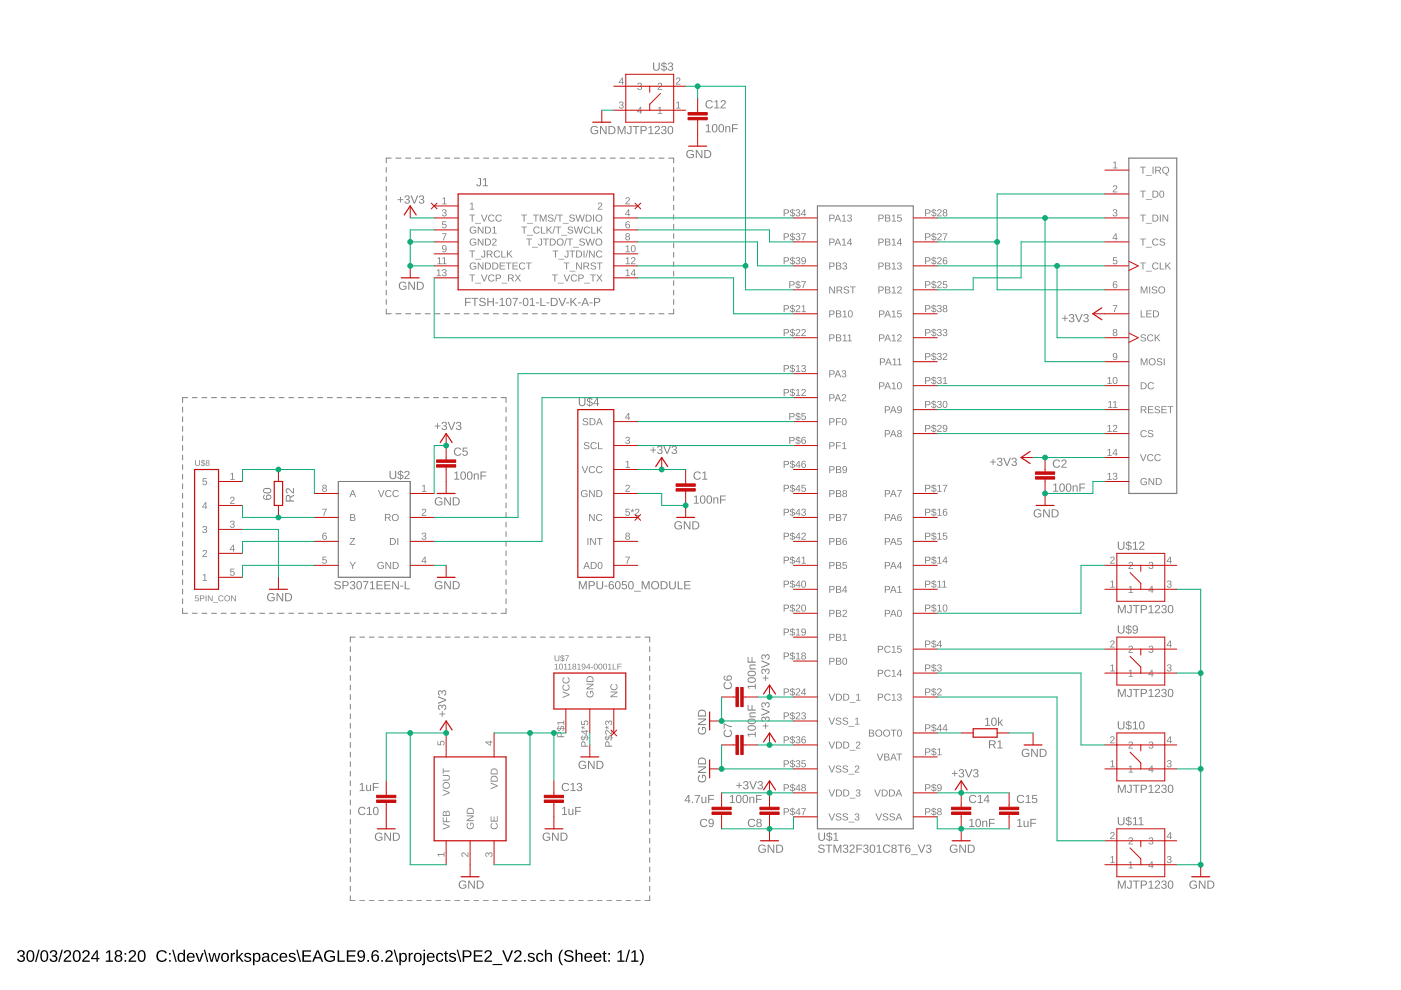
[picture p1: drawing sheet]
<svg xmlns="http://www.w3.org/2000/svg" width="297mm" height="210mm" viewBox="0 0 297 210" stroke-linecap="round" stroke-linejoin="round" font-family="sans-serif">
<path d="M3.9 201.6a.71 .71 0 0 1 1.1-.1 .71 .71 0 0 1-.1 1.1l-.2 .1a.69 .69 0 0 1 .6 .9 .69 .69 0 0 1-1.1 .3l-.5-.4-.1-.2h.3a.49 .49 0 0 0 .7 .4 .49 .49 0 0 0 .2-.8l-.6-.1v-.3a.47 .47 0 0 0 .7-.2 .47 .47 0 0 0-.3-.6 .47 .47 0 0 0-.6 .4h-.3zM6 201.6a.91 .91 0 0 1 1 .1 .91 .91 0 0 1 .3 1 .89 .89 0 0 1-.4 1.1 .89 .89 0 0 1-1.1-.2l-.2-.5v-.8zM6.1 201.8a1.65 1.65 0 0 0 .2 1.9h.1a1.12 1.12 0 0 0 .5-1.6l-.3-.4zM8.1 201.4h.3l-.7 2.6h-.3zM8.9 201.6a.91 .91 0 0 1 1.1 .1 .91 .91 0 0 1 .2 1 .89 .89 0 0 1-.3 1.1 .89 .89 0 0 1-1.1-.2l-.2-.5v-.8zM9.1 201.8a1.65 1.65 0 0 0 .1 1.9h.2a1.12 1.12 0 0 0 .5-1.6l-.3-.4zM10.8 201.6a.71 .71 0 0 1 1-.1 .71 .71 0 0 1 0 1.1l-.2 .1a.69 .69 0 0 1 .5 .9 .69 .69 0 0 1-1 .3l-.5-.4-.1-.2h.3a.49 .49 0 0 0 .7 .4 .49 .49 0 0 0 .2-.8l-.6-.1v-.3a.47 .47 0 0 0 .7-.2 .47 .47 0 0 0-.4-.6 .47 .47 0 0 0-.5 .4h-.4zM13 201.4h.3l-.7 2.6h-.3zM13.8 201.6a.79 .79 0 0 1 1.2 .2 .79 .79 0 0 1-.5 1.1l-.7 .8h1.3v.2h-1.6l.1-.4 .5-.6a.72 .72 0 0 0 .4-1.2l-.5 .1-.2 .3h-.3zM15.8 201.6a.91 .91 0 0 1 1.1 .1 .91 .91 0 0 1 .2 1 .89 .89 0 0 1-.3 1.1 .89 .89 0 0 1-1.2-.2l-.2-.5v-.8zM16 201.8a1.65 1.65 0 0 0 .1 1.9h.2a1.12 1.12 0 0 0 .4-1.6l-.3-.4zM17.7 201.6a.79 .79 0 0 1 1.2 .2 .79 .79 0 0 1-.4 1.1l-.7 .8h1.2v.2h-1.6l.1-.4 .5-.6a.72 .72 0 0 0 .4-1.2l-.5 .1-.1 .3h-.4zM20.4 201.5h.3v1.6h.4v.3h-.4v.5h-.3v-.5h-1.1v-.3zM20.4 201.8l-.8 1.3h.8zM22.5 201.9l.6-.4h.3v2.2h.6v.2h-1.6v-.2h.7v-1.9l-.6 .4zM24.5 201.6a.72 .72 0 0 1 1.1-.1 .72 .72 0 0 1 0 1.1h-.1a.71 .71 0 0 1 .4 1 .71 .71 0 0 1-1 .3 .66 .66 0 0 1-.6-.6 .66 .66 0 0 1 .5-.7l-.4-.3zM24.7 202.1a.45 .45 0 0 0 .9 0 .45 .45 0 0 0-.9 0zM24.6 203.2a.51 .51 0 0 0 1 0 .51 .51 0 0 0-1 0zM26.4 202.1h.4v.3h-.4zM26.4 203.6h.4v.3h-.4zM27.5 201.6a.79 .79 0 0 1 1.3 .2 .79 .79 0 0 1-.5 1.1l-.7 .8h1.3v.2h-1.6l.1-.4 .5-.6a.72 .72 0 0 0 .4-1.2l-.6 .1-.1 .3h-.3zM29.5 201.6a.91 .91 0 0 1 1.1 .1 .91 .91 0 0 1 .3 1 .89 .89 0 0 1-.4 1.1 .89 .89 0 0 1-1.1-.2l-.2-.5v-.8zM29.7 201.8a1.65 1.65 0 0 0 .2 1.9h.1a1.12 1.12 0 0 0 .5-1.6l-.3-.4zM33.5 201.8a1.21 1.21 0 0 1 1.9 .3l-.3 .1a.9 .9 0 0 0-1.3-.3 .9 .9 0 0 0-.2 1.3 .84 .84 0 0 0 .8 .5 .84 .84 0 0 0 .7-.5l.3 .1a1.25 1.25 0 0 1-1.9 .4 1.25 1.25 0 0 1 0-1.9zM35.8 202.1h.4v.3h-.4zM35.8 203.6h.4v.3h-.4zM36.5 201.4h.3l.7 2.6h-.3zM37.8 202.3l.5-.3 .6 .3v-.9h.3v2.5h-.3v-.3a.71 .71 0 0 1-.9 .3 .71 .71 0 0 1-.4-.9zM38.1 202.4a.91 .91 0 0 0 .3 1.3 .79 .79 0 0 0 .5-.7 .79 .79 0 0 0-.5-.8zM39.8 202.3a.85 .85 0 0 1 1-.2 .85 .85 0 0 1 .5 1h-1.4a.54 .54 0 0 0 .4 .6 .54 .54 0 0 0 .6-.3l.3 .1a.92 .92 0 0 1-1.3 .3 .92 .92 0 0 1-.2-1.3zM40.1 202.4l-.2 .4h1l-.3-.5zM41.4 202.1h.4l.5 1.6 .5-1.6h.4l-.7 1.8h-.4zM43.2 201.4h.3l.7 2.6h-.3zM44.2 202.1h.3l.4 1.6 .4-1.6h.3l.4 1.6 .4-1.6h.3l-.5 1.8h-.4l-.4-1.6-.4 1.6h-.3zM47.1 202.3a.94 .94 0 0 1 1.5 .5 .94 .94 0 0 1-1.2 1.1l-.3-.2-.2-.4zM47.4 202.3a.86 .86 0 0 0 .3 1.4 .79 .79 0 0 0 .5-.7 .79 .79 0 0 0-.5-.8zM48.9 202.1h.3v.3l.2-.3 .4-.1v.3h-.3l-.2 .3-.1 1.3h-.3zM50.1 201.4h.3v1.6l.8-.9h.4l-.8 .8 .8 1h-.3l-.7-.8-.2 .2v.6h-.3zM52 202.2a.85 .85 0 0 1 1.2 .3h-.2a.39 .39 0 0 0-.5-.3 .39 .39 0 0 0-.3 .5l.2 .1a.67 .67 0 0 1 .7 .2 .67 .67 0 0 1 .1 .7 .91 .91 0 0 1-1.5-.2l.3-.1a.45 .45 0 0 0 .5 .4 .45 .45 0 0 0 .4-.6h-.1a.82 .82 0 0 1-1-.8zM53.6 202.1h.3v.3a.71 .71 0 0 1 1-.3 .71 .71 0 0 1 .3 .9 .76 .76 0 0 1-.9 .9l-.4-.3 .1 1.1h-.4zM54.2 202.3a.84 .84 0 0 0 .2 1.4 .83 .83 0 0 0 .1-1.4zM55.8 202.1a.74 .74 0 0 1 .8-.1 .74 .74 0 0 1 .5 .6v1l.2 .1v.2h-.4l-.1-.3a.63 .63 0 0 1-.8 .4 .63 .63 0 0 1-.5-.8 .63 .63 0 0 1 .8-.4h.4a.42 .42 0 0 0-.2-.5 .42 .42 0 0 0-.6 .3l-.3-.1zM56 203.1a.41 .41 0 0 0 .1 .7 .41 .41 0 0 0 .6-.4v-.4zM57.7 202.3a.76 .76 0 0 1 1.3 .3h-.3a.48 .48 0 0 0-.7-.3 .48 .48 0 0 0-.2 .7 .48 .48 0 0 0 .2 .7 .48 .48 0 0 0 .7-.4l.3 .1a.79 .79 0 0 1-.9 .5 .79 .79 0 0 1-.6-.9zM59.5 202.3a.85 .85 0 0 1 1-.2 .85 .85 0 0 1 .4 1h-1.3a.54 .54 0 0 0 .3 .6 .54 .54 0 0 0 .7-.3l.3 .1a.92 .92 0 0 1-1.4 .3 .92 .92 0 0 1-.2-1.3zM59.7 202.4l-.1 .4h1l-.3-.5zM61.4 202.2a.85 .85 0 0 1 1.3 .3h-.3a.39 .39 0 0 0-.5-.3 .39 .39 0 0 0-.3 .5l.2 .1a.67 .67 0 0 1 .7 .2 .67 .67 0 0 1 .1 .7 .91 .91 0 0 1-1.4-.2l.2-.1a.45 .45 0 0 0 .6 .4 .45 .45 0 0 0 .3-.6h-.1a.82 .82 0 0 1-.9-.8zM62.8 201.4h.3l.7 2.6h-.3zM64.1 201.5h1.9v.3h-1.6v.7h1.4v.3h-1.4v.9h1.6v.2h-1.9zM67.2 201.5h.3l1 2.4h-.3l-.3-.7h-1.1l-.3 .7h-.3zM67.4 201.7l-.5 1.3h.9zM69 201.8a1.27 1.27 0 0 1 2 .2l-.4 .1a.93 .93 0 0 0-1.3-.2 .93 .93 0 0 0-.2 1.3 1.03 1.03 0 0 0 1.6 .2v-.4h-.7v-.3h1v.8a1.33 1.33 0 0 1-1.9 .2 1.33 1.33 0 0 1-.1-1.9zM71.6 201.5h.3v2.2h1.2v.2h-1.5zM73.5 201.5h1.9v.3h-1.5v.7h1.4v.3h-1.4v.9h1.6v.2h-2zM76 201.7a.89 .89 0 0 1 1.1-.1 .89 .89 0 0 1 .3 1.1 .94 .94 0 0 1-.3 1 .94 .94 0 0 1-1.1 0l-.2-.3h.3a.52 .52 0 0 0 .7 .3 .52 .52 0 0 0 .3-.7v-.3a.78 .78 0 0 1-1.2 .2 .78 .78 0 0 1 .1-1.2zM76 202.3a.55 .55 0 0 0 1.1 0 .55 .55 0 0 0-1.1 0zM77.9 203.5h.3v.4h-.3zM79.1 201.6a.76 .76 0 0 1 1.2 .3l-.3 .1a.51 .51 0 0 0-.6-.2 .51 .51 0 0 0-.3 .6l-.1 .3a.79 .79 0 0 1 1.2 0 .79 .79 0 0 1-.1 1.1 .79 .79 0 0 1-1.2-.2 1.85 1.85 0 0 1 .2-2zM79 203.1a.52 .52 0 0 0 1 0 .52 .52 0 0 0-1 0zM80.8 203.5h.4v.4h-.4zM81.9 201.6a.79 .79 0 0 1 1.3 .2 .79 .79 0 0 1-.5 1.1l-.7 .8h1.3v.2h-1.6l.1-.4 .5-.6a.72 .72 0 0 0 .4-1.2l-.5 .1-.2 .3h-.3zM83.5 201.4h.2l.7 2.6h-.2zM84.7 202.1h.3v.3a.71 .71 0 0 1 .9-.3 .71 .71 0 0 1 .4 .9 .76 .76 0 0 1-1 .9l-.3-.3v1.1h-.3zM85.2 202.3a.84 .84 0 0 0 .3 1.4 .83 .83 0 0 0 0-1.4zM86.6 202.1h.3l.1 .3 .1-.3 .4-.1v.3h-.3l-.2 .3v1.3h-.3zM87.9 202.3a.94 .94 0 0 1 1.5 .5 .94 .94 0 0 1-1.1 1.1l-.4-.2-.1-.4zM88.3 202.3a.86 .86 0 0 0 .3 1.4 .79 .79 0 0 0 .5-.7 .79 .79 0 0 0-.5-.8zM89.8 201.4h.3v.3h-.3zM89.8 202.1h.3v2.1a.45 .45 0 0 1-.6 .4v-.2l.3-.1zM90.7 202.3a.85 .85 0 0 1 1-.2 .85 .85 0 0 1 .5 1h-1.4a.54 .54 0 0 0 .4 .6 .54 .54 0 0 0 .6-.3l.3 .1a.92 .92 0 0 1-1.3 .3 .92 .92 0 0 1-.2-1.3zM91 202.4l-.2 .4h1l-.3-.5zM92.7 202.3a.76 .76 0 0 1 1.3 .3h-.3a.48 .48 0 0 0-.7-.3 .48 .48 0 0 0-.2 .7 .48 .48 0 0 0 .2 .7 .48 .48 0 0 0 .7-.4l.3 .1a.79 .79 0 0 1-1 .5 .79 .79 0 0 1-.5-.9zM94.4 201.6h.3v.5h.3v.2h-.3v1.2l.1 .2h.2v.2h-.5l-.1-.1-.1-1.5h-.2v-.2h.3zM95.4 202.2a.85 .85 0 0 1 1.3 .3h-.3a.39 .39 0 0 0-.5-.3 .39 .39 0 0 0-.3 .5l.2 .1a.67 .67 0 0 1 .7 .2 .67 .67 0 0 1 .1 .7 .91 .91 0 0 1-1.4-.2l.2-.1a.45 .45 0 0 0 .6 .4 .45 .45 0 0 0 .3-.6h-.1a.82 .82 0 0 1-1-.8zM96.8 201.4h.3l.7 2.6h-.3zM98.1 201.5a2.12 2.12 0 0 1 1.7 .2 .76 .76 0 0 1 .1 .8 .76 .76 0 0 1-.8 .5h-.7v.9h-.3zM98.4 201.8v.9h1a.49 .49 0 0 0 0-.9zM100.5 201.5h1.8v.3h-1.5v.7h1.4v.3h-1.4v.9h1.6v.2h-1.9zM103 201.6a.79 .79 0 0 1 1.2 .2 .79 .79 0 0 1-.5 1.1l-.7 .8h1.3v.2h-1.6l.1-.4 .5-.6a.72 .72 0 0 0 .4-1.2l-.5 .1-.2 .3h-.3zM104.4 204.4h2.1v.2h-2.1zM106.5 201.5h.3l.8 2.1 .8-2.1h.4l-1 2.4h-.3zM109.2 201.6a.79 .79 0 0 1 1.3 .2 .79 .79 0 0 1-.5 1.1l-.7 .8h1.3v.2h-1.6l.1-.4 .5-.6a.72 .72 0 0 0 .4-1.2l-.5 .1-.2 .3h-.3zM111.1 203.5h.3v.4h-.3zM112.1 202.2a.85 .85 0 0 1 1.3 .3h-.3a.39 .39 0 0 0-.5-.3 .39 .39 0 0 0-.3 .5l.2 .1a.67 .67 0 0 1 .7 .2 .67 .67 0 0 1 .1 .7 .91 .91 0 0 1-1.4-.2l.2-.1a.45 .45 0 0 0 .6 .4 .45 .45 0 0 0 .3-.6h-.1a.82 .82 0 0 1-.9-.8zM113.9 202.3a.76 .76 0 0 1 1.3 .3h-.3a.48 .48 0 0 0-.7-.3 .48 .48 0 0 0-.2 .7 .48 .48 0 0 0 .2 .7 .48 .48 0 0 0 .7-.4l.3 .1a.79 .79 0 0 1-1 .5 .79 .79 0 0 1-.5-.9zM115.5 201.4h.3v1a.63 .63 0 0 1 .8-.4 .63 .63 0 0 1 .4 .7v1.2h-.3v-1.2a.45 .45 0 0 0-.5-.5 .45 .45 0 0 0-.4 .6v1.1h-.3zM119.1 201.4h.3a2.48 2.48 0 0 0 0 3.3 1.06 1.06 0 0 1-.9-1.1 2.47 2.47 0 0 1 .6-2.2zM119.8 201.7a1.11 1.11 0 0 1 1.8 .3l-.4 .1a.63 .63 0 0 0-.6-.4 .63 .63 0 0 0-.6 .5l.7 .3a.75 .75 0 0 1 .9 .8 .75 .75 0 0 1-1 .7 .89 .89 0 0 1-1-.7h.3a.73 .73 0 0 0 .7 .4 .73 .73 0 0 0 .7-.5l-.8-.4a.72 .72 0 0 1-.7-1.1zM122 201.4h.3v1a.63 .63 0 0 1 .7-.4 .63 .63 0 0 1 .5 .7v1.2h-.3v-1.2a.45 .45 0 0 0-.5-.5 .45 .45 0 0 0-.4 .6v1.1h-.3zM124.1 202.3a.85 .85 0 0 1 1-.2 .85 .85 0 0 1 .4 1h-1.3a.54 .54 0 0 0 .4 .6 .54 .54 0 0 0 .6-.3l.3 .1a.92 .92 0 0 1-1.3 .3 .92 .92 0 0 1-.2-1.3zM124.4 202.4l-.2 .4h1l-.3-.5zM126.1 202.3a.85 .85 0 0 1 1-.2 .85 .85 0 0 1 .4 1h-1.3a.54 .54 0 0 0 .3 .6 .54 .54 0 0 0 .7-.3l.3 .1a.92 .92 0 0 1-1.4 .3 .92 .92 0 0 1-.1-1.3zM126.3 202.4l-.1 .4h1l-.3-.5zM128 201.6h.3v.5h.3v.2h-.3v1.2l.1 .2h.2v.2h-.5l-.1-.1-.1-1.5h-.2v-.2h.3zM129 202.1h.3v.3h-.3zM129 203.6h.3v.3h-.3zM131 201.9l.5-.4h.3v2.2h.6v.2h-1.5v-.2h.6v-1.9l-.5 .4zM133.3 201.4h.3l-.7 2.6h-.3zM133.9 201.9l.6-.4h.3v2.2h.6v.2h-1.6v-.2h.7v-1.9l-.6 .4zM135.6 201.4a1.06 1.06 0 0 1 .8 1 2.47 2.47 0 0 1-.5 2.3h-.3a2.48 2.48 0 0 0 0-3.3z" fill="#000"/>
<g fill="none" stroke="#808080" stroke-width=".21">
<path d="M81.9 35.5v1M81.9 37.5v1M81.9 39.5v1M83 33.5h-1.1v1M83.9 33.5h1.1M86 33.5h1.1M88.1 33.5h1.1M90.1 33.5h1.1M92.2 33.5h1.1M94.3 33.5h1M96.4 33.5h1M98.4 33.5h1.1"/>
<path d="M100.5 33.5h1M102.5 33.5h1.1M104.6 33.5h1.1M106.7 33.5h1M108.7 33.5h1.1M110.8 33.5h1.1M112.9 33.5h1M114.9 33.5h1.1M117 33.5h1.1M119.1 33.5h1M121.1 33.5h1.1M123.2 33.5h1"/>
<path d="M125.2 33.5h1.1M127.3 33.5h1.1M129.4 33.5h1.1M131.4 33.5h1.1M133.5 33.5h1.1M135.6 33.5h1.1M137.6 33.5h1.1M139.7 33.5h1.1M141.8 33.5h1v1M142.8 35.5v1M142.8 37.5v1M142.8 39.5v1"/>
<path d="M81.9 41.5v1M81.9 43.5v1M81.9 45.5v1M81.9 47.5v1M81.9 49.5v1M81.9 51.5v1M81.9 53.5v1M81.9 55.5v1M81.9 57.5v1M81.9 59.5v1M142.8 41.5v1M142.8 43.5v1"/>
<path d="M142.8 45.5v1M142.8 47.5v1M142.8 49.5v1M142.8 51.5v1M142.8 53.5v1M142.8 55.5v1M142.8 57.5v1M142.8 59.5v1M81.9 61.5v1M81.9 63.5v1M81.9 65.5v1h1.1M83.9 66.5h1.1"/>
<path d="M86 66.5h1.1M88.1 66.5h1.1M90.1 66.5h1.1M92.2 66.5h1.1M94.3 66.5h1M96.4 66.5h1M98.4 66.5h1.1M100.5 66.5h1M102.5 66.5h1.1M104.6 66.5h1.1M106.7 66.5h1M108.7 66.5h1.1"/>
<path d="M110.8 66.5h1.1M112.9 66.5h1M114.9 66.5h1.1M117 66.5h1.1M119.1 66.5h1M121.1 66.5h1.1M123.2 66.5h1M125.2 66.5h1.1M127.3 66.5h1.1M129.4 66.5h1.1M131.4 66.5h1.1M133.5 66.5h1.1"/>
<path d="M135.6 66.5h1.1M137.6 66.5h1.1M139.7 66.5h1.1M142.8 61.5v1M142.8 63.5v1M142.8 65.5v1h-1M38.7 86.3v1.1M38.7 88.4v1M38.7 90.4v1M38.7 92.4v1.1M38.7 94.5v1M38.7 96.5v1"/>
<path d="M38.7 98.5v1M39.8 84.3h-1.1v1M40.8 84.3h1M42.8 84.3h1.1M44.9 84.3h1M46.9 84.3h1M49 84.3h1M51 84.3h1M53 84.3h1.1M55.1 84.3h1M57.1 84.3h1.1M59.2 84.3h1"/>
<path d="M61.2 84.3h1.1M63.3 84.3h1M65.3 84.3h1.1M67.4 84.3h1M69.4 84.3h1.1M71.5 84.3h1M73.5 84.3h1M75.5 84.3h1.1M77.6 84.3h1M79.6 84.3h1.1M81.7 84.3h1M83.7 84.3h1.1"/>
<path d="M85.8 84.3h1M87.8 84.3h1.1M89.9 84.3h1M91.9 84.3h1.1M94 84.3h1M96 84.3h1M98 84.3h1.1M100.1 84.3h1.1M102.2 84.3h1M104.2 84.3h1M106.2 84.3h1.1v1M107.3 86.3v1.1"/>
<path d="M107.3 88.4v1M107.3 90.4v1M107.3 92.4v1.1M107.3 94.5v1M107.3 96.5v1M107.3 98.5v1M38.7 100.6v1M38.7 102.6v1M38.7 104.6v1M38.7 106.6v1.1M38.7 108.7v1M38.7 110.7v1"/>
<path d="M38.7 112.7v1.1M38.7 114.8v1M38.7 116.8v1M38.7 118.8v1.1M71.7 102.1h15.3v20.3h-15.3zM107.3 100.6v1M107.3 102.6v1M107.3 104.6v1M107.3 106.6v1.1M107.3 108.7v1M107.3 110.7v1M107.3 112.7v1.1"/>
<path d="M107.3 114.8v1M107.3 116.8v1M107.3 118.8v1.1M38.7 120.9v1M38.7 122.9v1M38.7 124.9v1.1M38.7 127v1M38.7 129v1h1.1M40.8 130h1M42.8 130h1.1M44.9 130h1M46.9 130h1"/>
<path d="M49 130h1M51 130h1M53 130h1.1M55.1 130h1M57.1 130h1.1M59.2 130h1M61.2 130h1.1M63.3 130h1M65.3 130h1.1M67.4 130h1M69.4 130h1.1M71.5 130h1"/>
<path d="M73.5 130h1M74.3 137.1v1.1M74.3 139.1v1.1M75.3 135.1h-1v1M75.5 130h1.1M76.3 135.1h1M77.6 130h1M78.3 135.1h1M79.6 130h1.1M80.3 135.1h1M81.7 130h1M82.3 135.1h1.1"/>
<path d="M83.7 130h1.1M84.3 135.1h1.1M85.8 130h1M86.4 135.1h1M87.8 130h1.1M88.4 135.1h1M89.9 130h1M90.4 135.1h1M91.9 130h1.1M92.4 135.1h1M94 130h1M94.4 135.1h1"/>
<path d="M96 130h1M96.4 135.1h1.1M98 130h1.1M98.4 135.1h1.1M100.1 130h1.1M100.5 135.1h1M102.2 130h1M102.5 135.1h1M104.2 130h1M104.5 135.1h1M106.5 135.1h1M107.3 120.9v1"/>
<path d="M107.3 122.9v1M107.3 124.9v1.1M107.3 127v1M107.3 129v1h-1.1M108.5 135.1h1M110.6 135.1h1M112.6 135.1h1M114.6 135.1h1M116.6 135.1h1M118.6 135.1h1M120.6 135.1h1M122.6 135.1h1.1"/>
<path d="M124.7 135.1h1M126.7 135.1h1M128.7 135.1h1M130.7 135.1h1M132.7 135.1h1M134.7 135.1h1M136.7 135.1h1.1v1M137.8 137.1v1.1M137.8 139.1v1.1M74.3 141.2v1M74.3 143.2v1.1M74.3 145.2v1.1"/>
<path d="M74.3 147.3v1M74.3 149.3v1M74.3 151.3v1.1M74.3 153.4v1M74.3 155.4v1M74.3 157.4v1.1M74.3 159.5v1M137.8 141.2v1M137.8 143.2v1.1M137.8 145.2v1.1M137.8 147.3v1M137.8 149.3v1"/>
<path d="M137.8 151.3v1.1M137.8 153.4v1M137.8 155.4v1M137.8 157.4v1.1M137.8 159.5v1M74.3 161.5v1M74.3 163.5v1M74.3 165.6v1M74.3 167.6v1M74.3 169.6v1M74.3 171.7v1M74.3 173.7v1"/>
<path d="M74.3 175.7v1M74.3 177.7v1.1M74.3 179.8v1M137.8 161.5v1M137.8 163.5v1M137.8 165.6v1M137.8 167.6v1M137.8 169.6v1M137.8 171.7v1M137.8 173.7v1M137.8 175.7v1M137.8 177.7v1.1"/>
<path d="M137.8 179.8v1M74.3 181.8v1M74.3 183.8v1.1M74.3 185.9v1M74.3 187.9v1M74.3 189.9v1.1h1M76.3 191h1M78.3 191h1M80.3 191h1M82.3 191h1.1M84.3 191h1.1M86.4 191h1"/>
<path d="M88.4 191h1M90.4 191h1M92.4 191h1M94.4 191h1M96.4 191h1.1M98.4 191h1.1M100.5 191h1M102.5 191h1M104.5 191h1M106.5 191h1M108.5 191h1M110.6 191h1"/>
<path d="M112.6 191h1M114.6 191h1M116.6 191h1M118.6 191h1M120.6 191h1M122.6 191h1.1M124.7 191h1M126.7 191h1M128.7 191h1M130.7 191h1M132.7 191h1M134.7 191h1"/>
<path d="M137.8 181.8v1M137.8 183.8v1.1M137.8 185.9v1M137.8 187.9v1M137.8 189.9v1.1h-1.1"/>
</g>
<path d="M239.3 33.5h10.2v71.1h-10.2zM173.3 43.7h20.3v132h-20.3z" fill="none" stroke="#808080" stroke-width=".25"/>
<g fill="#808080">
<path d="M99.7 43.2l.5-.2v1.3h.3v.1h-.9v-.1h.4v-1.2l-.3 .3z"/>
<path d="M93.8 42.1l.5-.2v1.3h.4v.1h-.9v-.1h.3v-1.2l-.3 .3z"/>
<path d="M126.9 43.1a.5 .5 0 0 1 .8 .2 .5 .5 0 0 1-.5 .6l-.3 .4h.8v.1h-1l.6-.7a.3 .3 0 0 0 .1-.5 .3 .3 0 0 0-.5 .1h-.2z"/>
<path d="M132.7 41.9a.5 .5 0 0 1 .8 .3 .5 .5 0 0 1-.4 .6l-.3 .4h.8v.1h-1l.5-.7a.3 .3 0 0 0 .2-.5 .3 .3 0 0 0-.5 .1h-.2z"/>
<path d="M93.9 44.5a.43 .43 0 0 1 .7-.1 .43 .43 0 0 1-.2 .7 .39 .39 0 0 1 .3 .5 .39 .39 0 0 1-.5 .3l-.5-.2v-.2h.2a.3 .3 0 0 0 .4 .2 .3 .3 0 0 0 .1-.4l-.4-.1v-.2a.29 .29 0 0 0 .5-.1 .29 .29 0 0 0-.3-.4 .29 .29 0 0 0-.3 .3h-.2z"/>
<path d="M93.8 46.9h.8v.2h-.6l-.1 .5a.5 .5 0 0 1 .7 .2 .5 .5 0 0 1-.3 .7 .5 .5 0 0 1-.6-.4l.5 .2a.34 .34 0 0 0 .3-.5 .34 .34 0 0 0-.6-.1h-.2z"/>
<path d="M93.7 49.5h1l-.5 1.4h-.2v-.3l.5-1h-.8z"/>
<path d="M92.8 181.1h1.3v-.4h.1v.9h-.1v-.4h-1.2l.3 .4h-.2z"/>
<path d="M97.9 180.8a.78 .78 0 0 1 1.1 .6l.2 .1v-.8h.1v1l-.7-.6a.3 .3 0 0 0-.5-.1 .3 .3 0 0 0 .1 .5v.2l-.4-.3z"/>
<path d="M103 180.9l.4-.1 .2 .2a.4 .4 0 0 1 .5-.3 .4 .4 0 0 1 .3 .5l-.2 .5h-.2v-.2a.3 .3 0 0 0 .3-.4 .3 .3 0 0 0-.5-.1l-.1 .4h-.1a.29 .29 0 0 0-.2-.5 .29 .29 0 0 0-.4 .2 .29 .29 0 0 0 .3 .4v.2l-.4-.3z"/>
<path d="M92.8 157.1h.1v.7h.5a.5 .5 0 0 1 .2-.7 .5 .5 0 0 1 .7 .3 .5 .5 0 0 1-.4 .7l.2-.5a.34 .34 0 0 0-.5-.3 .34 .34 0 0 0 0 .5v.2h-.8z"/>
<path d="M89.5 103l.5-.2v1.3h.4v.2h-.9v-.2h.3v-1.1l-.3 .2z"/>
<path d="M89.6 108a.5 .5 0 0 1 .7 .2 .5 .5 0 0 1-.4 .7l-.3 .3h.8v.1h-1l.6-.7a.3 .3 0 0 0 .1-.5 .3 .3 0 0 0-.5 .2l-.2-.1z"/>
<path d="M89.6 113a.43 .43 0 0 1 .7 0 .43 .43 0 0 1-.2 .7 .39 .39 0 0 1 .3 .4 .39 .39 0 0 1-.5 .3l-.5-.2v-.2h.2a.3 .3 0 0 0 .4 .3 .3 .3 0 0 0 .1-.5h-.4v-.2a.29 .29 0 0 0 .5-.1 .29 .29 0 0 0-.3-.4 .29 .29 0 0 0-.3 .2h-.2z"/>
<path d="M74.1 119.2h.2l.5 .7 .4-.7h.2l-.5 .8v.6h-.2v-.6z"/>
<path d="M68.4 118h.8v.2h-.6l-.1 .5a.5 .5 0 0 1 .8 .2 .5 .5 0 0 1-.4 .7 .5 .5 0 0 1-.6-.4l.5 .2a.34 .34 0 0 0 .3-.5 .34 .34 0 0 0-.6-.1h-.2z"/>
<path d="M74.2 114.1h1.1l-.9 1.3h.9v.1h-1.2l.9-1.3h-.8z"/>
<path d="M68.3 107.9h1l-.5 1.4h-.2v-.3l.5-1h-.8z"/>
<path d="M139.5 22.9l.5-.2v1.3h.4v.1h-.9v-.1h.4v-1.2l-.4 .3z"/>
<path d="M143.4 21.8l.5-.3v1.3h.4v.2h-.9v-.2h.3v-1.1l-.3 .3z"/>
<path d="M139.6 17.7a.5 .5 0 0 1 .8 .2 .5 .5 0 0 1-.5 .7l-.3 .3h.8v.1h-1l.6-.7a.3 .3 0 0 0 .1-.5 .3 .3 0 0 0-.5 .2l-.2-.1z"/>
<path d="M143.5 16.5a.5 .5 0 0 1 .7 .3 .5 .5 0 0 1-.4 .6l-.3 .4h.8v.1h-1l.5-.7a.3 .3 0 0 0 .2-.5 .3 .3 0 0 0-.5 .1h-.2z"/>
<path d="M135.3 17.7a.43 .43 0 0 1 .7-.1 .43 .43 0 0 1-.2 .7 .39 .39 0 0 1 .3 .5 .39 .39 0 0 1-.5 .3l-.4-.3-.1-.1 .2-.1a.3 .3 0 0 0 .4 .3 .3 .3 0 0 0 .1-.5h-.3v-.2a.29 .29 0 0 0 .4-.1 .29 .29 0 0 0-.2-.4 .29 .29 0 0 0-.4 .2h-.2z"/>
<path d="M131.4 21.6a.43 .43 0 0 1 .7 0 .43 .43 0 0 1-.2 .7 .39 .39 0 0 1 .3 .4 .39 .39 0 0 1-.5 .3l-.4-.2-.1-.2h.2a.3 .3 0 0 0 .4 .3 .3 .3 0 0 0 .1-.5l-.3-.1v-.1a.29 .29 0 0 0 .4-.2 .29 .29 0 0 0-.2-.3 .29 .29 0 0 0-.4 .2h-.2z"/>
<path d="M132.6 118h1l-.5 1.5h-.2v-.4l.5-.9h-.8z"/>
<path d="M132.7 92.7a.43 .43 0 0 1 .7 0 .43 .43 0 0 1-.2 .7 .39 .39 0 0 1 .4 .4 .39 .39 0 0 1-.5 .3l-.5-.2v-.2h.2a.3 .3 0 0 0 .4 .3 .3 .3 0 0 0 .1-.5l-.4-.1v-.1a.29 .29 0 0 0 .4-.2 .29 .29 0 0 0-.2-.3 .29 .29 0 0 0-.3 .2h-.2z"/>
<path d="M132.7 102.9a.5 .5 0 0 1 .8 .2 .5 .5 0 0 1-.4 .7l-.3 .3h.8v.2h-1l.5-.8a.3 .3 0 0 0 .2-.5 .3 .3 0 0 0-.5 .2h-.2z"/>
<path d="M132.7 98l.5-.3v1.3h.4v.2h-1v-.2h.4v-1.1l-.3 .2z"/>
<path d="M239.3 142.2l.6-.2v1.3h.3v.2h-.9v-.2h.4v-1.1l-.4 .2z"/>
<path d="M235.5 141.1l.5-.2v1.3h.3v.2h-.9v-.2h.4v-1.1l-.3 .2z"/>
<path d="M239.4 137a.5 .5 0 0 1 .8 .2 .5 .5 0 0 1-.5 .7l-.2 .3h.7v.2h-1l.6-.7a.3 .3 0 0 0 .2-.5 .3 .3 0 0 0-.6 .1h-.1z"/>
<path d="M235.5 135.9a.5 .5 0 0 1 .8 .2 .5 .5 0 0 1-.4 .7l-.3 .3h.7v.2h-.9l.5-.7a.3 .3 0 0 0 .2-.5 .3 .3 0 0 0-.5 .1h-.2z"/>
<path d="M243.7 137a.43 .43 0 0 1 .7 0 .43 .43 0 0 1-.2 .6 .39 .39 0 0 1 .3 .5 .39 .39 0 0 1-.5 .3l-.4-.2-.1-.2h.2a.3 .3 0 0 0 .4 .3 .3 .3 0 0 0 .1-.5l-.3-.1v-.1a.29 .29 0 0 0 .4-.2 .29 .29 0 0 0-.2-.4 .29 .29 0 0 0-.4 .3h-.2z"/>
<path d="M247.6 141a.43 .43 0 0 1 .7-.1 .43 .43 0 0 1-.2 .7 .39 .39 0 0 1 .3 .5 .39 .39 0 0 1-.5 .3l-.5-.2v-.2h.2a.3 .3 0 0 0 .4 .2 .3 .3 0 0 0 .1-.4l-.4-.1v-.2a.29 .29 0 0 0 .5-.1 .29 .29 0 0 0-.2-.4 .29 .29 0 0 0-.4 .3l-.2-.1z"/>
<path d="M239.3 162.6l.6-.3v1.3h.3v.2h-.9v-.2h.4v-1.1l-.4 .2z"/>
<path d="M235.5 161.4l.5-.2v1.3h.3v.2h-.9v-.2h.4v-1.1l-.3 .2z"/>
<path d="M239.4 157.3a.5 .5 0 0 1 .8 .2 .5 .5 0 0 1-.5 .7l-.2 .4h.7v.1h-1l.6-.7a.3 .3 0 0 0 .2-.5 .3 .3 0 0 0-.6 .1h-.1z"/>
<path d="M235.5 156.2a.5 .5 0 0 1 .8 .2 .5 .5 0 0 1-.4 .7l-.3 .3h.7v.2h-.9l.5-.7a.3 .3 0 0 0 .2-.5 .3 .3 0 0 0-.5 .1h-.2z"/>
<path d="M243.7 157.3a.43 .43 0 0 1 .7 0 .43 .43 0 0 1-.2 .7 .39 .39 0 0 1 .3 .4 .39 .39 0 0 1-.5 .3l-.4-.2-.1-.2h.2a.3 .3 0 0 0 .4 .3 .3 .3 0 0 0 .1-.5l-.3-.1v-.1a.29 .29 0 0 0 .4-.2 .29 .29 0 0 0-.2-.3 .29 .29 0 0 0-.4 .2h-.2z"/>
<path d="M247.6 161.3a.43 .43 0 0 1 .7 0 .43 .43 0 0 1-.2 .6 .39 .39 0 0 1 .3 .5 .39 .39 0 0 1-.5 .3l-.5-.2v-.2h.2a.3 .3 0 0 0 .4 .2 .3 .3 0 0 0 .1-.4l-.4-.1v-.2a.29 .29 0 0 0 .5-.1 .29 .29 0 0 0-.2-.4 .29 .29 0 0 0-.4 .3h-.2z"/>
<path d="M239.3 182.9l.6-.3v1.3h.3v.2h-.9v-.2h.4v-1.1l-.4 .3z"/>
<path d="M235.5 181.8l.5-.3v1.3h.3v.2h-.9v-.2h.4v-1.1l-.3 .2z"/>
<path d="M239.4 177.6a.5 .5 0 0 1 .8 .3 .5 .5 0 0 1-.5 .6l-.2 .4h.7v.1h-1l.6-.7a.3 .3 0 0 0 .2-.5 .3 .3 0 0 0-.6 .1h-.1z"/>
<path d="M235.5 176.5a.5 .5 0 0 1 .8 .2 .5 .5 0 0 1-.4 .7l-.3 .3h.7v.2h-.9l.5-.7a.3 .3 0 0 0 .2-.5 .3 .3 0 0 0-.5 .1h-.2z"/>
<path d="M243.7 177.6a.43 .43 0 0 1 .7 0 .43 .43 0 0 1-.2 .7 .39 .39 0 0 1 .3 .4 .39 .39 0 0 1-.5 .3l-.4-.2-.1-.2h.2a.3 .3 0 0 0 .4 .3 .3 .3 0 0 0 .1-.5h-.3v-.2a.29 .29 0 0 0 .4-.1 .29 .29 0 0 0-.2-.4 .29 .29 0 0 0-.4 .2h-.2z"/>
<path d="M247.6 181.6a.43 .43 0 0 1 .7 0 .43 .43 0 0 1-.2 .6 .39 .39 0 0 1 .3 .5 .39 .39 0 0 1-.5 .3l-.5-.2v-.2h.2a.3 .3 0 0 0 .4 .3 .3 .3 0 0 0 .1-.5l-.4-.1v-.1a.29 .29 0 0 0 .5-.2 .29 .29 0 0 0-.2-.4 .29 .29 0 0 0-.4 .3h-.2z"/>
<path d="M43 121.9l.5-.2v1.3h.4v.2h-.9v-.2h.4v-1.1l-.4 .2z"/>
<path d="M48.9 120.6h.8v.1h-.7v.5a.5 .5 0 0 1 .7 .2 .5 .5 0 0 1-.3 .7 .5 .5 0 0 1-.6-.4l.5 .2a.34 .34 0 0 0 .2-.5 .34 .34 0 0 0-.5 0h-.2z"/>
<path d="M43.1 116.7a.5 .5 0 0 1 .8 .2 .5 .5 0 0 1-.5 .7l-.3 .3h.8v.2h-1l.6-.7a.3 .3 0 0 0 .1-.5 .3 .3 0 0 0-.5 .1h-.2z"/>
<path d="M43.1 111.6a.43 .43 0 0 1 .7 0 .43 .43 0 0 1-.2 .7 .39 .39 0 0 1 .3 .4 .39 .39 0 0 1-.5 .3l-.5-.2v-.2h.2a.3 .3 0 0 0 .4 .3 .3 .3 0 0 0 .1-.5l-.4-.1v-.1a.29 .29 0 0 0 .5-.2 .29 .29 0 0 0-.2-.4 .29 .29 0 0 0-.4 .3h-.2z"/>
<path d="M48.9 110.5a.43 .43 0 0 1 .7 0 .43 .43 0 0 1-.2 .6 .39 .39 0 0 1 .4 .5 .39 .39 0 0 1-.5 .3l-.5-.2v-.2h.1a.3 .3 0 0 0 .5 .3 .3 .3 0 0 0 .1-.5l-.4-.1v-.1a.29 .29 0 0 0 .4-.2 .29 .29 0 0 0-.2-.4 .29 .29 0 0 0-.3 .3h-.2z"/>
<path d="M48.9 105.4a.5 .5 0 0 1 .8 .2 .5 .5 0 0 1-.4 .7l-.3 .3h.8v.2h-1l.5-.7a.3 .3 0 0 0 .2-.5 .3 .3 0 0 0-.5 .1h-.2z"/>
<path d="M43 101.4h.8v.1h-.6l-.1 .5a.5 .5 0 0 1 .8 .2 .5 .5 0 0 1-.4 .7 .5 .5 0 0 1-.6-.4l.5 .2a.34 .34 0 0 0 .3-.5 .34 .34 0 0 0-.6 0h-.2z"/>
<path d="M48.9 100.5l.5-.2v1.3h.4v.1h-1v-.1h.4v-1.2l-.3 .3z"/>
<path d="M236 34.5l.5-.3v1.3h.4v.2h-.9v-.2h.4v-1.1l-.4 .2z"/>
<path d="M236.1 39.4a.5 .5 0 0 1 .8 .2 .5 .5 0 0 1-.5 .7l-.3 .3h.8v.2h-1l.6-.7a.3 .3 0 0 0 .1-.5 .3 .3 0 0 0-.5 .1h-.2z"/>
<path d="M236.1 44.5a.43 .43 0 0 1 .7-.1 .43 .43 0 0 1-.2 .7 .39 .39 0 0 1 .3 .5 .39 .39 0 0 1-.5 .3l-.4-.2-.1-.2h.2a.3 .3 0 0 0 .4 .2 .3 .3 0 0 0 .1-.4l-.3-.1v-.2a.29 .29 0 0 0 .4-.1 .29 .29 0 0 0-.2-.4 .29 .29 0 0 0-.4 .3h-.2z"/>
<path d="M236 54.5h.8v.2h-.6l-.1 .5a.5 .5 0 0 1 .8 .2 .5 .5 0 0 1-.4 .7 .5 .5 0 0 1-.6-.4l.5 .2a.34 .34 0 0 0 .3-.5 .34 .34 0 0 0-.6-.1h-.2z"/>
<path d="M235.9 64.7h1l-.5 1.5h-.2l.1-.4 .4-.9h-.8z"/>
<path d="M239.3 124.5l.6-.3v1.3h.3v.2h-.9v-.2h.4v-1.1l-.4 .2z"/>
<path d="M235.5 123.4l.5-.3v1.3h.3v.2h-.9v-.2h.4v-1.1l-.3 .2z"/>
<path d="M239.4 119.2a.5 .5 0 0 1 .8 .3 .5 .5 0 0 1-.5 .6l-.2 .4h.7v.1h-1l.6-.7a.3 .3 0 0 0 .2-.5 .3 .3 0 0 0-.6 .1h-.1z"/>
<path d="M235.5 118.1a.5 .5 0 0 1 .8 .2 .5 .5 0 0 1-.4 .7l-.3 .3h.7v.2h-.9l.5-.7a.3 .3 0 0 0 .2-.5 .3 .3 0 0 0-.5 .1h-.2z"/>
<path d="M243.7 119.2a.43 .43 0 0 1 .7 0 .43 .43 0 0 1-.2 .7 .39 .39 0 0 1 .3 .4 .39 .39 0 0 1-.5 .3l-.4-.2-.1-.2h.2a.3 .3 0 0 0 .4 .3 .3 .3 0 0 0 .1-.5h-.3v-.2a.29 .29 0 0 0 .4-.1 .29 .29 0 0 0-.2-.4 .29 .29 0 0 0-.4 .2h-.2z"/>
<path d="M247.6 123.2a.43 .43 0 0 1 .7 0 .43 .43 0 0 1-.2 .6 .39 .39 0 0 1 .3 .5 .39 .39 0 0 1-.5 .3l-.5-.2v-.2h.2a.3 .3 0 0 0 .4 .2 .3 .3 0 0 0 .1-.4l-.4-.1v-.1a.29 .29 0 0 0 .5-.2 .29 .29 0 0 0-.2-.4 .29 .29 0 0 0-.4 .3h-.2z"/>
<path d="M98.6 63.2h1.2v.2h-1v.6h1v.2h-1v.7h-.2zM100 63.2h1.4v.2h-.6v1.5h-.2v-1.5h-.6zM101.8 63.3a.8 .8 0 0 1 1.2 .2l-.3 .1a.4 .4 0 0 0-.5-.3 .4 .4 0 0 0-.2 .5h.2a.57 .57 0 0 1 .7 .3 .57 .57 0 0 1-.2 .7l-.4 .1a.63 .63 0 0 1-.7-.4l.2-.1a.46 .46 0 0 0 .5 .4 .46 .46 0 0 0 .4-.6l-.5-.1a.49 .49 0 0 1-.5-.3 .49 .49 0 0 1 .1-.5zM103.3 63.2h.3v.7h.9v-.7h.2v1.7h-.2v-.8h-.9v.8h-.3zM105 64.1h.6v.2h-.6zM106 63.4l.6-.2v1.5h.4v.2h-1.1v-.2h.5v-1.3l-.4 .2zM107.5 63.2a.64 .64 0 0 1 .7 .1 .64 .64 0 0 1 .2 .7 .64 .64 0 0 1-.6 .9 .64 .64 0 0 1-.6-.9zM107.7 63.4a.97 .97 0 0 0 .1 1.3 .86 .86 0 0 0 0-1.4zM108.7 63.2h1.1l-.5 1.1-.1 .6h-.2v-.5l.6-1.1h-.9zM110 64.1h.6v.2h-.6zM111.1 63.2a.64 .64 0 0 1 .8 .1 .64 .64 0 0 1 .1 .7 .64 .64 0 0 1-.6 .9 .64 .64 0 0 1-.6-.9zM111.3 63.4a.97 .97 0 0 0 .1 1.3 .86 .86 0 0 0 0-1.4zM112.4 63.4l.6-.2v1.5h.4v.2h-1.1v-.2h.5v-1.3l-.4 .2zM113.6 64.1h.6v.2h-.6zM114.6 63.2h.2v1.5h.9v.2h-1.1zM115.9 64.1h.6v.2h-.6zM116.8 63.2h.6a.86 .86 0 0 1 .9 .8 .86 .86 0 0 1-.9 .9h-.6zM117 63.3v1.4a.73 .73 0 0 0 1-.7 .73 .73 0 0 0-1-.7zM118.4 63.2h.2l.6 1.5 .6-1.5h.2l-.7 1.7h-.2zM120 64.1h.6v.2h-.6zM120.9 63.2h.3v.8l.8-.8h.3l-.8 .7 .9 1h-.3l-.7-.8-.2 .1v.7h-.3zM122.5 64.1h.6v.2h-.6zM123.9 63.2h.3l.7 1.7h-.2l-.2-.5h-.8l-.2 .5h-.3zM124.1 63.3l-.3 .9h.6zM125 64.1h.6v.2h-.6zM125.9 63.2h.8a.53 .53 0 0 1 .6 .5 .53 .53 0 0 1-.6 .5h-.5v.7h-.3zM126.2 63.3v.7h.7a.35 .35 0 0 0 0-.6z"/>
<path d="M84.8 41.7h.2v.5h.5v.2h-.5v.5h-.2v-.5h-.5v-.2h.5zM85.9 41.5a.5 .5 0 0 1 .8 0 .5 .5 0 0 1-.2 .8 .51 .51 0 0 1 .2 .8 .51 .51 0 0 1-.8 0l-.2-.4h.3a.35 .35 0 0 0 .4 .3 .35 .35 0 0 0 .2-.5l-.5-.1v-.2a.33 .33 0 0 0 .5-.2 .33 .33 0 0 0-.2-.4 .33 .33 0 0 0-.4 .3h-.2zM87 41.5h.3l.6 1.5 .5-1.5h.3l-.7 1.7h-.3zM89 41.5a.5 .5 0 0 1 .8 0 .5 .5 0 0 1-.2 .8 .51 .51 0 0 1 .2 .8 .51 .51 0 0 1-.8 0l-.2-.4h.2a.35 .35 0 0 0 .5 .3 .35 .35 0 0 0 .1-.5l-.4-.1v-.2a.33 .33 0 0 0 .5-.2 .33 .33 0 0 0-.3-.4 .33 .33 0 0 0-.4 .3h-.2z"/>
<path d="M84.8 59.9a.9 .9 0 0 1 1.3 .2l-.2 .1a.68 .68 0 0 0-.9-.1 .68 .68 0 0 0-.1 1 .68 .68 0 0 0 1 .1l.1-.4h-.5v-.2h.7v.6a.94 .94 0 0 1-1.4 .1 .94 .94 0 0 1 0-1.4zM86.6 59.7h.2l1 1.5v-1.5h.2v1.8h-.3l-.9-1.5v1.5h-.2zM88.4 59.7h.5a.86 .86 0 0 1 1 .9 .86 .86 0 0 1-.9 .9h-.6zM88.6 59.9v1.4a.73 .73 0 0 0 1-.7 .73 .73 0 0 0-1-.7z"/>
<path d="M97.5 186.9a.9 .9 0 0 1 1.3 .2h-.2a.68 .68 0 0 0-.9 0 .68 .68 0 0 0-.1 1 .68 .68 0 0 0 1 0l.1-.3h-.5v-.2h.7v.6a.94 .94 0 0 1-1.4 .1 .94 .94 0 0 1 0-1.4zM99.3 186.7h.2l1 1.5v-1.5h.2v1.7h-.3l-.9-1.4v1.4h-.2zM101.1 186.7h.5a.86 .86 0 0 1 1 .8 .86 .86 0 0 1-.9 .9h-.6zM101.3 186.9v1.3a.73 .73 0 0 0 1-.6 .73 .73 0 0 0-1-.7z"/>
<path d="M93.1 151.3h.6v-.5h.1v.5h.6v.2h-.6v.5h-.1v-.5h-.6zM93 149.6l.4-.2 .3 .4a.51 .51 0 0 1 .7-.3 .51 .51 0 0 1 .2 .8l-.5 .3v-.3a.35 .35 0 0 0 .3-.4 .35 .35 0 0 0-.5-.2l-.1 .4h-.2a.33 .33 0 0 0-.1-.4 .33 .33 0 0 0-.5 .2 .33 .33 0 0 0 .3 .4v.2l-.4-.3zM92.9 147.6l1.7 .7v.2l-1.7 .8v-.3l1.5-.6-1.5-.5zM93 146.5l.4-.1 .3 .3a.51 .51 0 0 1 .7-.3 .51 .51 0 0 1 .2 .8l-.5 .3v-.2a.35 .35 0 0 0 .3-.5 .35 .35 0 0 0-.5-.1l-.1 .4h-.2a.33 .33 0 0 0-.1-.5 .33 .33 0 0 0-.5 .2 .33 .33 0 0 0 .3 .5v.2l-.4-.4z"/>
<path d="M76.3 166.3l.6-.3v1.5h.4v.2h-1v-.2h.4v-1.3l-.4 .3zM77.6 166.4h.2v.8a.32 .32 0 0 0 .4 .4 .32 .32 0 0 0 .3-.4v-.8h.2v1.3h-.2v-.2a.44 .44 0 0 1-.5 .2 .44 .44 0 0 1-.4-.4zM79.1 166h1.2v.2h-1v.6h.9v.2h-.9v.7h-.2z"/>
<path d="M119.2 171.4l.6-.3v1.5h.4v.2h-1v-.2h.4v-1.3l-.4 .3zM120.5 171.5h.2v.8a.32 .32 0 0 0 .4 .4 .32 .32 0 0 0 .3-.4v-.8h.2v1.3h-.2v-.2a.44 .44 0 0 1-.5 .2 .44 .44 0 0 1-.4-.4zM121.9 171.1h1.3v.2h-1v.6h.9v.2h-.9v.7h-.3z"/>
<path d="M79.7 176.8a.9 .9 0 0 1 1.4 .1l-.3 .1a.68 .68 0 0 0-.9 0 .68 .68 0 0 0-.1 .9 .68 .68 0 0 0 1 .1l.1-.4h-.5v-.2h.7v.6a.94 .94 0 0 1-1.3 .1 .94 .94 0 0 1-.1-1.3zM81.5 176.5h.3l.9 1.5v-1.5h.2v1.8h-.3l-.9-1.5v1.5h-.2zM83.3 176.5h.6a.86 .86 0 0 1 .9 .9 .86 .86 0 0 1-.9 .9h-.6zM83.5 176.7v1.4a.73 .73 0 0 0 1-.7 .73 .73 0 0 0-1-.7z"/>
<path d="M115.3 176.8a.9 .9 0 0 1 1.3 .1l-.2 .1a.68 .68 0 0 0-.9 0 .68 .68 0 0 0-.1 .9 .68 .68 0 0 0 .9 .1l.1-.4h-.5v-.2h.8v.6a.94 .94 0 0 1-1.4 .1 .94 .94 0 0 1 0-1.3zM117.1 176.5h.2l1 1.5-.1-1.5h.2v1.8h-.2l-1-1.5 .1 1.5h-.2zM118.9 176.5h.5a.86 .86 0 0 1 .9 .9 .86 .86 0 0 1-.8 .9h-.6zM119.1 176.7v1.4a.73 .73 0 0 0 1-.7 .73 .73 0 0 0-1-.7z"/>
<path d="M117.6 140.9l.4-.2v1.1h.3v.2h-.7v-.2h.3v-.9l-.3 .2zM118.6 140.9a.57 .57 0 0 1 .7 .1 .57 .57 0 0 1-.1 .8 .57 .57 0 0 1-.7-.2 .57 .57 0 0 1 .1-.7zM118.8 140.9a.53 .53 0 0 0-.2 .5 .53 .53 0 0 0 .4 .4 .53 .53 0 0 0 .2-.5 .53 .53 0 0 0-.4-.4zM119.6 140.9l.4-.2v1.1h.3v.2h-.7v-.2h.3v-.9l-.3 .2zM120.4 140.9l.5-.2v1.1h.3v.2h-.8v-.2h.3v-.9l-.3 .2zM121.5 140.8a.36 .36 0 0 1 .5 0 .36 .36 0 0 1-.1 .5 .35 .35 0 0 1 .1 .5 .35 .35 0 0 1-.5 0 .35 .35 0 0 1 .1-.5l-.2-.2zM121.5 141a.25 .25 0 0 0 .5 0 .25 .25 0 0 0-.5 0zM121.5 141.6a.25 .25 0 0 0 .5 0 .25 .25 0 0 0-.5 0zM122.4 140.9l.5-.2v1.1h.3v.2h-.8v-.2h.3v-.9l-.3 .2zM123.4 140.8a.6 .6 0 0 1 .8 .3 .6 .6 0 0 1-.3 .8l-.3 .1-.2-.3 .4 .1 .2-.4a.39 .39 0 0 1-.6 0 .39 .39 0 0 1 0-.6zM123.4 141.1a.3 .3 0 0 0 .6 0 .3 .3 0 0 0-.6 0zM124.8 140.7h.2v.9h.2l-.2 .1v.3h-.2v-.3h-.5zM124.8 140.9l-.4 .7h.4zM125.3 141.4h.4v.1h-.4zM126 140.9a.57 .57 0 0 1 .7 .1 .57 .57 0 0 1-.1 .8 .57 .57 0 0 1-.7-.2 .57 .57 0 0 1 .1-.7zM126.2 140.9a.53 .53 0 0 0-.2 .5 .53 .53 0 0 0 .4 .4 .53 .53 0 0 0 .2-.5 .53 .53 0 0 0-.4-.4zM127 140.9a.57 .57 0 0 1 .7 .1 .57 .57 0 0 1-.1 .8 .57 .57 0 0 1-.7-.2 .57 .57 0 0 1 .1-.7zM127.2 140.9a.53 .53 0 0 0-.2 .5 .53 .53 0 0 0 .4 .4 .53 .53 0 0 0 .2-.5 .53 .53 0 0 0-.4-.4zM128 140.9a.57 .57 0 0 1 .7 .1 .57 .57 0 0 1-.1 .8 .57 .57 0 0 1-.7-.2 .57 .57 0 0 1 .1-.7zM128.2 140.9a.53 .53 0 0 0-.2 .5 .53 .53 0 0 0 .4 .4 .53 .53 0 0 0 .2-.5 .53 .53 0 0 0-.4-.4zM128.9 140.9l.5-.2v1.1h.3v.2h-.8v-.2h.3v-.9l-.3 .2zM129.9 140.7h.2v1.1h.6v.2h-.8zM130.9 140.7h.9v.2h-.7v.4h.6v.2h-.6v.5h-.2z"/>
<path d="M122.9 161.5a.9 .9 0 0 1 1.3 .2l-.2 .1a.68 .68 0 0 0-.9-.1 .68 .68 0 0 0-.1 1 .68 .68 0 0 0 1 .1l.1-.4h-.5v-.2h.7v.6a.94 .94 0 0 1-1.4 .1 .94 .94 0 0 1 0-1.4zM124.7 161.3h.2l1 1.5v-1.5h.2v1.7h-.3l-.9-1.4v1.4h-.2zM126.5 161.3h.5a.86 .86 0 0 1 1 .8 .86 .86 0 0 1-.9 .9h-.6zM126.7 161.5v1.3a.73 .73 0 0 0 1-.6 .73 .73 0 0 0-1-.7z"/>
<path d="M173.7 179.2a.8 .8 0 0 1 1.1 .3h-.2a.4 .4 0 0 0-.5-.3 .4 .4 0 0 0-.3 .5l.2 .1a.57 .57 0 0 1 .7 .2 .57 .57 0 0 1-.2 .8h-.3a.63 .63 0 0 1-.8-.4l.3-.1a.46 .46 0 0 0 .5 .4 .46 .46 0 0 0 .3-.5l-.4-.2a.49 .49 0 0 1-.5-.2 .49 .49 0 0 1 .1-.6zM175 179.1h1.4v.2h-.5v1.5h-.3v-1.5h-.6zM176.7 179.1h.3l.5 1.5 .6-1.5h.3v1.7h-.2v-1.5l-.6 1.5h-.1l-.6-1.5v1.5h-.2zM178.9 179.2a.5 .5 0 0 1 .8 0 .5 .5 0 0 1-.2 .7 .51 .51 0 0 1 .2 .8 .51 .51 0 0 1-.8 0l-.2-.3 .2-.1a.35 .35 0 0 0 .5 .3 .35 .35 0 0 0 .1-.5l-.4-.1v-.2a.33 .33 0 0 0 .5-.1 .33 .33 0 0 0-.3-.5 .33 .33 0 0 0-.4 .3h-.2zM180.3 179.2a.55 .55 0 0 1 .8 .1 .55 .55 0 0 1-.3 .8l-.5 .5h.9v.2h-1.1l.1-.3 .4-.5a.37 .37 0 0 0 .4-.5 .37 .37 0 0 0-.6-.1l-.3 .1zM181.6 179.1h1.2v.2h-1v.6h1v.2h-1v.7h-.2zM183.2 179.2a.5 .5 0 0 1 .8 0 .5 .5 0 0 1-.2 .7 .51 .51 0 0 1 .2 .8 .51 .51 0 0 1-.8 0l-.2-.3 .2-.1a.35 .35 0 0 0 .5 .3 .35 .35 0 0 0 .1-.5l-.4-.1v-.2a.33 .33 0 0 0 .5-.1 .33 .33 0 0 0-.3-.5 .33 .33 0 0 0-.4 .3h-.2zM184.6 179.2a.64 .64 0 0 1 .8 0 .64 .64 0 0 1 .2 .7 .64 .64 0 0 1-.6 .9 .64 .64 0 0 1-.6-.9zM184.8 179.3a.97 .97 0 0 0 .2 1.3 .86 .86 0 0 0 0-1.4zM185.9 179.4l.6-.3v1.5h.4v.2h-1v-.2h.4v-1.3l-.4 .3zM187.4 179.3a.86 .86 0 0 1 1.3 .2l-.2 .1a.63 .63 0 0 0-.9-.1 .63 .63 0 0 0 0 1 .63 .63 0 0 0 1-.2l.2 .1a.88 .88 0 0 1-1.4 .2 .88 .88 0 0 1 0-1.3zM189.2 179.2a.51 .51 0 0 1 .7-.1 .51 .51 0 0 1 0 .7l-.1 .1a.5 .5 0 0 1 .1 .7 .5 .5 0 0 1-.7 .1 .5 .5 0 0 1 .1-.8l-.3-.3zM189.2 179.5a.35 .35 0 0 0 .7 0 .35 .35 0 0 0-.7 0zM189.2 180.3a.36 .36 0 0 0 .7 0 .36 .36 0 0 0-.7 0zM190.3 179.1h1.4v.2h-.6v1.5h-.2v-1.5h-.6zM192.2 179.2l.1-.1a.5 .5 0 0 1 .7 .3h-.2l-.1-.1a.47 .47 0 0 0-.5 .1 .47 .47 0 0 0-.1 .5 .55 .55 0 0 1 .9 .1 .55 .55 0 0 1-.3 .8 .55 .55 0 0 1-.7-.4l-.1-.7zM192.1 180.2a.37 .37 0 0 0 .7 0 .37 .37 0 0 0-.7 0zM193.1 181.1h1.5v.2h-1.5zM194.6 179.1h.2l.6 1.5 .6-1.5h.2l-.7 1.7h-.2zM196.5 179.2a.5 .5 0 0 1 .8 0 .5 .5 0 0 1-.2 .7 .51 .51 0 0 1 .2 .8 .51 .51 0 0 1-.8 0l-.2-.3 .2-.1a.35 .35 0 0 0 .5 .3 .35 .35 0 0 0 .2-.5l-.5-.1v-.2a.33 .33 0 0 0 .5-.1 .33 .33 0 0 0-.2-.5 .33 .33 0 0 0-.4 .3h-.3z"/>
<path d="M71.1 123.3a.8 .8 0 0 1 1.1 .3h-.2a.4 .4 0 0 0-.5-.3 .4 .4 0 0 0-.3 .5l.2 .1a.57 .57 0 0 1 .8 .3 .57 .57 0 0 1-.2 .7l-.4 .1a.63 .63 0 0 1-.8-.5h.3a.46 .46 0 0 0 .5 .3 .46 .46 0 0 0 .4-.5l-.5-.2a.49 .49 0 0 1-.5-.2 .49 .49 0 0 1 .1-.6zM72.6 123.2h.7a.53 .53 0 0 1 .6 .5 .53 .53 0 0 1-.6 .6h-.5v.6h-.2zM72.8 123.4v.7l.7-.1a.35 .35 0 0 0 0-.6zM74.4 123.3a.5 .5 0 0 1 .8 0 .5 .5 0 0 1-.3 .8 .51 .51 0 0 1 .3 .8 .51 .51 0 0 1-.9-.1l-.1-.3h.2a.35 .35 0 0 0 .5 .3 .35 .35 0 0 0 .1-.6h-.4v-.2a.33 .33 0 0 0 .5-.2 .33 .33 0 0 0-.3-.4 .33 .33 0 0 0-.4 .3l-.2-.1zM75.8 123.3a.64 .64 0 0 1 .8 0 .64 .64 0 0 1 .1 .8 .64 .64 0 0 1-.6 .9 .64 .64 0 0 1-.5-.9zM76 123.4a.97 .97 0 0 0 .1 1.4 .86 .86 0 0 0 .1-1.4zM77 123.2h1.1l-.5 1.1-.1 .6h-.2l.1-.4 .5-1.1h-.9zM78.5 123.5l.6-.3v1.6h.4v.1h-1.1v-.1h.5v-1.4l-.4 .3zM79.8 123.2h1.3v.2h-1v.6h1v.1h-1v.6h1.1v.2h-1.4zM81.5 123.2h1.3v.2h-1.1v.6h1v.1h-1v.6h1.1v.2h-1.3zM83.2 123.2h.2l1 1.5-.1-1.5h.3v1.7h-.3l-.9-1.4v1.4h-.2zM84.9 124.2h.6v.2h-.6zM85.8 123.2h.2v1.5h.9v.2h-1.1z"/>
<path d="M92.7 89.7h.2v.5h.5v.2h-.5v.5h-.2v-.5h-.5v-.2h.5zM93.8 89.5a.5 .5 0 0 1 .8 0 .5 .5 0 0 1-.2 .8 .51 .51 0 0 1 .2 .8 .51 .51 0 0 1-.8 0l-.2-.4h.2a.35 .35 0 0 0 .5 .3 .35 .35 0 0 0 .1-.5l-.4-.1v-.2a.33 .33 0 0 0 .5-.2 .33 .33 0 0 0-.2-.4 .33 .33 0 0 0-.4 .3h-.3zM94.9 89.4h.3l.5 1.6 .6-1.6h.3l-.8 1.8h-.2zM96.9 89.5a.5 .5 0 0 1 .8 0 .5 .5 0 0 1-.3 .8 .51 .51 0 0 1 .3 .8 .51 .51 0 0 1-.9 0l-.1-.4h.2a.35 .35 0 0 0 .5 .3 .35 .35 0 0 0 .1-.5l-.4-.1v-.2a.33 .33 0 0 0 .5-.2 .33 .33 0 0 0-.3-.4 .33 .33 0 0 0-.4 .3h-.2z"/>
<path d="M96.4 100.3l.6-.3v1.5h.4v.2h-1.1v-.2h.4v-1.3l-.3 .3zM97.9 100.1a.64 .64 0 0 1 .7 0 .64 .64 0 0 1 .2 .7 .64 .64 0 0 1-.6 .9 .64 .64 0 0 1-.6-.9zM98 100.2a.97 .97 0 0 0 .2 1.3 .86 .86 0 0 0 0-1.4zM99.2 100.1a.64 .64 0 0 1 .8 0 .64 .64 0 0 1 .2 .7 .64 .64 0 0 1-.6 .9 .64 .64 0 0 1-.6-.9zM99.4 100.2a.97 .97 0 0 0 .2 1.3 .86 .86 0 0 0 0-1.4zM100.4 100.4h.3v.2a.44 .44 0 0 1 .5-.2 .44 .44 0 0 1 .3 .4v.9h-.2v-.8a.32 .32 0 0 0-.4-.4 .32 .32 0 0 0-.2 .4v.8h-.2zM101.9 100h1.2v.2h-1v.6h1v.2h-1v.7h-.2z"/>
<path d="M92.4 105.6a.9 .9 0 0 1 1.4 .2l-.3 .1a.68 .68 0 0 0-.9 0 .68 .68 0 0 0-.1 .9 .68 .68 0 0 0 1 .1l.1-.4h-.5v-.2h.7v.6a.94 .94 0 0 1-1.3 .1 .94 .94 0 0 1-.1-1.4zM94.2 105.4h.3l.9 1.5v-1.5h.2v1.8h-.3l-.9-1.5v1.5h-.2zM96 105.4h.6a.86 .86 0 0 1 .9 .9 .86 .86 0 0 1-.9 .9h-.6zM96.2 105.6v1.4a.73 .73 0 0 0 1-.7 .73 .73 0 0 0-1-.7z"/>
<path d="M92.4 123.4a.9 .9 0 0 1 1.4 .2l-.3 .1a.68 .68 0 0 0-.9-.1 .68 .68 0 0 0-.1 1 .68 .68 0 0 0 1 .1l.1-.4h-.5v-.2h.7v.6a.94 .94 0 0 1-1.3 .1 .94 .94 0 0 1-.1-1.4zM94.2 123.2h.3l.9 1.5v-1.5h.2v1.7h-.3l-.9-1.4v1.4h-.2zM96 123.2h.6a.86 .86 0 0 1 .9 .8 .86 .86 0 0 1-.9 .9h-.6zM96.2 123.4v1.4a.73 .73 0 0 0 1-.7 .73 .73 0 0 0-1-.7z"/>
<path d="M158.5 145.4h1.5v-.4h.2v1.1h-.2v-.5h-1.3l.3 .4h-.2zM158.6 143.8a1.02 1.02 0 0 1 1.7 .4 .95 .95 0 0 1-.9 .6 .95 .95 0 0 1-.9-.6zM158.7 144a.66 .66 0 0 0 .4 .6 .66 .66 0 0 0 .7-.1 .41 .41 0 0 0 .2-.6 .41 .41 0 0 0-.6-.1zM158.6 142.5a1.02 1.02 0 0 1 1.7 .3 .95 .95 0 0 1-.9 .6 .95 .95 0 0 1-.9-.6zM158.7 142.6a.66 .66 0 0 0 .4 .6 .66 .66 0 0 0 .7-.1 .41 .41 0 0 0 .2-.6 .41 .41 0 0 0-.6-.1zM159 141l1.2-.1v.2h-.8a.32 .32 0 0 0-.4 .3 .32 .32 0 0 0 .5 .3h.7v.2h-1.3v-.2h.2l-.2-.3zM158.5 139.3h.2v1h.6v-1h.2v1h.7v.2h-1.7z"/>
<path d="M158.5 155.6h1.5v-.4h.2v1h-.2v-.4h-1.3l.3 .4h-.2zM158.6 154a1.02 1.02 0 0 1 1.7 .3 .95 .95 0 0 1-.9 .6 .95 .95 0 0 1-.9-.6zM158.7 154.2a.66 .66 0 0 0 .4 .6 .66 .66 0 0 0 .7-.1 .41 .41 0 0 0 .2-.6 .41 .41 0 0 0-.6-.1zM158.6 152.6a1.02 1.02 0 0 1 1.7 .4 .95 .95 0 0 1-.9 .6 .95 .95 0 0 1-.9-.7zM158.7 152.8a.66 .66 0 0 0 .4 .6 .66 .66 0 0 0 .7-.1 .41 .41 0 0 0 .2-.6 .41 .41 0 0 0-.6-.1zM159 151.1l1.2-.1v.3h-.8a.32 .32 0 0 0-.4 .3 .32 .32 0 0 0 .5 .3h.7v.2h-1.3v-.2h.2l-.2-.3zM158.5 149.4h.2v1h.6v-.9h.2v.9h.7v.3h-1.7z"/>
<path d="M154.8 168.8l.6-.3v1.6h.4v.2h-1.1v-.2h.5v-1.3l-.4 .2zM156.3 168.6a.64 .64 0 0 1 .7 .1 .64 .64 0 0 1 .2 .7 .64 .64 0 0 1-.6 .9 .64 .64 0 0 1-.6-.9zM156.5 168.7a.97 .97 0 0 0 .1 1.4 .86 .86 0 0 0 0-1.4zM157.7 168.6a.64 .64 0 0 1 .7 .1 .64 .64 0 0 1 .2 .7 .64 .64 0 0 1-.6 .9 .64 .64 0 0 1-.6-.9zM157.8 168.7a.97 .97 0 0 0 .2 1.4 .86 .86 0 0 0 0-1.4zM158.9 168.9h.2v.3a.44 .44 0 0 1 .5-.3 .44 .44 0 0 1 .3 .5v.9h-.2v-.9a.32 .32 0 0 0-.3-.3 .32 .32 0 0 0-.3 .4v.8h-.2zM160.3 168.5h1.2v.2h-1v.7h1v.2h-1v.7h-.2z"/>
<path d="M145.9 168.5h.3v1.2h.2v.2h-.2v.4h-.3v-.4h-.8zM145.9 168.8l-.6 .9h.6zM146.7 170h.2v.3h-.2zM147.3 168.5h1.1l-.5 1.2-.1 .6h-.2l.1-.5 .5-1.1h-.9zM148.7 168.9h.2v.9a.32 .32 0 0 0 .4 .3 .32 .32 0 0 0 .2-.4v-.8h.3v1.4h-.2v-.3a.44 .44 0 0 1-.6 .3 .44 .44 0 0 1-.3-.5zM150.1 168.5h1.3v.2h-1v.7h.9v.2h-.9v.7h-.3z"/>
<path d="M161.7 143.7h.5v-.5h.2v.5h.5v.2h-.5v.5h-.2v-.5h-.5zM161.5 141.9l.5-.1 .3 .4a.51 .51 0 0 1 .7-.4 .51 .51 0 0 1 .1 .8l-.4 .3v-.2a.35 .35 0 0 0 .3-.5 .35 .35 0 0 0-.5-.1l-.1 .4h-.2a.33 .33 0 0 0-.2-.5 .33 .33 0 0 0-.4 .3 .33 .33 0 0 0 .3 .4v.2l-.5-.3zM161.4 140l1.8 .7v.2l-1.8 .7v-.2l1.5-.6-1.5-.6zM161.5 138.9l.5-.1 .3 .3a.51 .51 0 0 1 .7-.3 .51 .51 0 0 1 .1 .8l-.4 .3v-.2a.35 .35 0 0 0 .3-.5 .35 .35 0 0 0-.5-.2l-.1 .5h-.2a.33 .33 0 0 0-.2-.5 .33 .33 0 0 0-.4 .2 .33 .33 0 0 0 .3 .4v.3l-.5-.4z"/>
<path d="M148.2 164.4l.2-.1v.2a.68 .68 0 0 0 0 1 .68 .68 0 0 0 .9 0 .68 .68 0 0 0 .1-.9l-.4-.1v.5h-.2v-.7h.6a.91 .91 0 0 1 .2 1.3 .91 .91 0 0 1-1.3 .1 .91 .91 0 0 1-.1-1.3zM148 162.5h1.7v.3l-1.5 .9h1.5v.2h-1.7v-.3l1.5-.9h-1.5zM148.2 160.8a.88 .88 0 0 1 .9-.1 .88 .88 0 0 1 .6 .7v.7h-1.7v-.9zM148.3 161l-.1 .9h1.3a.74 .74 0 0 0-.2-.9 .74 .74 0 0 0-1 0z"/>
<path d="M148.2 154.3l.2-.1v.2a.68 .68 0 0 0 0 .9 .68 .68 0 0 0 .9 .1 .68 .68 0 0 0 .1-1l-.4-.1v.5h-.2v-.7h.6a.91 .91 0 0 1 .2 1.3 .91 .91 0 0 1-1.3 .2 .91 .91 0 0 1-.1-1.3zM148 152.3h1.7v.3l-1.5 .9h1.5v.2h-1.7v-.2l1.5-1h-1.5zM148.2 150.7a.88 .88 0 0 1 .9-.2 .88 .88 0 0 1 .6 .8v.6h-1.7v-.8zM148.3 150.9l-.1 .8h1.3a.74 .74 0 0 0-.2-.9 .74 .74 0 0 0-1 .1z"/>
<path d="M161.7 153.8h.5v-.5h.2v.5h.5v.2h-.5v.5h-.2v-.5h-.5zM161.5 152.1l.5-.1 .3 .3a.51 .51 0 0 1 .7-.3 .51 .51 0 0 1 .1 .8l-.4 .3v-.2a.35 .35 0 0 0 .3-.5 .35 .35 0 0 0-.5-.2l-.1 .5h-.2a.33 .33 0 0 0-.2-.5 .33 .33 0 0 0-.4 .2 .33 .33 0 0 0 .3 .4v.3l-.5-.4zM161.4 150.1l1.8 .7v.3l-1.8 .7v-.3l1.5-.5-1.5-.6zM161.5 149l.5-.1 .3 .4a.51 .51 0 0 1 .7-.4 .51 .51 0 0 1 .1 .8l-.4 .3v-.2a.35 .35 0 0 0 .3-.5 .35 .35 0 0 0-.5-.1l-.1 .4h-.2a.33 .33 0 0 0-.2-.5 .33 .33 0 0 0-.4 .3 .33 .33 0 0 0 .3 .4v.2l-.5-.3z"/>
<path d="M156.6 165.9h.2v.5h.5v.2h-.5v.5h-.2v-.5h-.5v-.2h.5zM157.7 165.7a.5 .5 0 0 1 .8 0 .5 .5 0 0 1-.2 .8 .51 .51 0 0 1 .2 .8 .51 .51 0 0 1-.8 0l-.2-.4h.3a.35 .35 0 0 0 .4 .3 .35 .35 0 0 0 .2-.6h-.5v-.2a.33 .33 0 0 0 .5-.2 .33 .33 0 0 0-.2-.4 .33 .33 0 0 0-.4 .3l-.2-.1zM158.8 165.6h.3l.6 1.5 .5-1.5h.3l-.7 1.7h-.3zM160.8 165.7a.5 .5 0 0 1 .8 0 .5 .5 0 0 1-.2 .8 .51 .51 0 0 1 .2 .8 .51 .51 0 0 1-.8 0l-.2-.4h.2a.35 .35 0 0 0 .5 .3 .35 .35 0 0 0 .1-.6h-.4v-.2a.33 .33 0 0 0 .5-.2 .33 .33 0 0 0-.3-.4 .33 .33 0 0 0-.4 .3l-.2-.1z"/>
<path d="M161 179.3a.9 .9 0 0 1 1.3 .2h-.2a.68 .68 0 0 0-.9 0 .68 .68 0 0 0-.1 .9 .68 .68 0 0 0 1 .1l.1-.4h-.6v-.2h.8v.6a.94 .94 0 0 1-1.4 .1 .94 .94 0 0 1 0-1.3zM162.8 179.1h.2l1 1.5-.1-1.5h.3v1.7h-.3l-.9-1.5v1.5h-.2zM164.6 179.1h.5a.86 .86 0 0 1 .9 .8 .86 .86 0 0 1-.8 .9h-.6zM164.8 179.3v1.3a.73 .73 0 0 0 1-.7 .73 .73 0 0 0-1-.6z"/>
<path d="M205.6 173.9l.6-.3v1.6h.4v.1h-1.1v-.1h.4v-1.4l-.3 .3zM207.1 173.7a.64 .64 0 0 1 .7 .1 .64 .64 0 0 1 .2 .7 .64 .64 0 0 1-.6 .9 .64 .64 0 0 1-.6-.9zM207.2 173.8a.97 .97 0 0 0 .2 1.4 .86 .86 0 0 0 0-1.4zM208.3 174h.2v.3a.44 .44 0 0 1 .5-.3 .44 .44 0 0 1 .3 .5v.8h-.2v-.8a.32 .32 0 0 0-.4-.4 .32 .32 0 0 0-.2 .5v.7h-.2zM209.7 173.6h1.2v.2h-1v.7h1v.1h-1v.7h-.2z"/>
<path d="M215.7 173.9l.6-.3v1.6h.4v.1h-1v-.1h.4v-1.4l-.4 .3zM217 174h.2v.9a.32 .32 0 0 0 .4 .3 .32 .32 0 0 0 .3-.4v-.8h.2v1.3h-.2v-.2a.44 .44 0 0 1-.5 .3 .44 .44 0 0 1-.4-.5zM218.5 173.6h1.2v.2h-1v.7h.9v.1h-.9v.7h-.2z"/>
<path d="M202.3 163.4h.2v.5h.5v.2h-.5v.5h-.2v-.5h-.5v-.2h.5zM203.4 163.2a.5 .5 0 0 1 .9 0 .5 .5 0 0 1-.3 .7 .51 .51 0 0 1 .3 .8 .51 .51 0 0 1-.9 0l-.2-.3 .3-.1a.35 .35 0 0 0 .4 .4 .35 .35 0 0 0 .2-.6l-.4-.1v-.2a.33 .33 0 0 0 .4-.1 .33 .33 0 0 0-.2-.5 .33 .33 0 0 0-.4 .3h-.2zM204.5 163.1h.3l.6 1.5 .5-1.5h.3l-.7 1.7h-.2zM206.5 163.2a.5 .5 0 0 1 .8 0 .5 .5 0 0 1-.2 .7 .51 .51 0 0 1 .2 .8 .51 .51 0 0 1-.8 0l-.2-.3 .2-.1a.35 .35 0 0 0 .5 .4 .35 .35 0 0 0 .1-.6l-.4-.1v-.2a.33 .33 0 0 0 .5-.1 .33 .33 0 0 0-.2-.5 .33 .33 0 0 0-.5 .3h-.2z"/>
<path d="M201.6 179.3a.9 .9 0 0 1 1.4 .2h-.3a.68 .68 0 0 0-.9 0 .68 .68 0 0 0-.1 .9 .68 .68 0 0 0 1 .1l.1-.4h-.5v-.2h.7v.6a.94 .94 0 0 1-1.3 .1 .94 .94 0 0 1-.1-1.3zM203.4 179.1h.3l.9 1.5v-1.5h.2v1.7h-.3l-.9-1.5v1.5h-.2zM205.2 179.1h.6a.86 .86 0 0 1 .9 .8 .86 .86 0 0 1-.9 .9h-.6zM205.4 179.3v1.3a.73 .73 0 0 0 1-.7 .73 .73 0 0 0-1-.6z"/>
<path d="M131 26.7h.3l.5 1.5 .5-1.5h.3v1.7h-.2v-1.5l-.5 1.5h-.2l-.5-1.5v1.5h-.2zM133.3 26.7h.6v1.2a.51 .51 0 0 1-.5 .6 .51 .51 0 0 1-.5-.5h.2a.29 .29 0 0 0 .3 .3 .29 .29 0 0 0 .3-.4v-1h-.4zM134.1 26.7h1.4v.2h-.5v1.5h-.3v-1.5h-.6zM135.8 26.7h.7a.53 .53 0 0 1 .6 .5 .53 .53 0 0 1-.6 .6h-.5v.6h-.2zM136 26.9v.7l.7-.1a.35 .35 0 0 0 0-.6zM137.5 27l.6-.3v1.6h.4v.1h-1v-.1h.4v-1.4l-.4 .3zM139 26.8a.55 .55 0 0 1 .8 .1 .55 .55 0 0 1-.3 .8l-.5 .6h.9v.1h-1.1l.1-.2 .4-.5a.37 .37 0 0 0 .4-.5 .37 .37 0 0 0-.6-.2l-.3 .1zM140.4 26.8a.5 .5 0 0 1 .8 0 .5 .5 0 0 1-.3 .8 .51 .51 0 0 1 .3 .8 .51 .51 0 0 1-.9-.1l-.2-.3h.3a.35 .35 0 0 0 .4 .3 .35 .35 0 0 0 .2-.6h-.4v-.2a.33 .33 0 0 0 .4-.2 .33 .33 0 0 0-.2-.4 .33 .33 0 0 0-.4 .3l-.2-.1zM141.8 26.8a.64 .64 0 0 1 .7 0 .64 .64 0 0 1 .2 .8 .64 .64 0 0 1-.6 .9 .64 .64 0 0 1-.6-.9zM142 26.9a.97 .97 0 0 0 .1 1.4 .86 .86 0 0 0 0-1.4z"/>
<path d="M125.4 26.9a.9 .9 0 0 1 1.4 .2l-.2 .1a.68 .68 0 0 0-1-.1 .68 .68 0 0 0 0 1 .68 .68 0 0 0 .9 .1l.1-.4h-.5v-.2h.7v.6a.94 .94 0 0 1-1.3 .1 .94 .94 0 0 1-.1-1.4zM127.2 26.7h.3l.9 1.5v-1.5h.2v1.7h-.3l-.9-1.4v1.4h-.2zM129 26.7h.6a.86 .86 0 0 1 .9 .8 .86 .86 0 0 1-.8 .9h-.7zM129.2 26.9v1.4a.73 .73 0 0 0 1.1-.7 .73 .73 0 0 0-1.1-.7z"/>
<path d="M208.9 152.4l.6-.2v1.5h.4v.2h-1.1v-.2h.5v-1.3l-.4 .3zM210.4 152.2a.64 .64 0 0 1 .8 .1 .64 .64 0 0 1 .1 .7 .64 .64 0 0 1-.6 .9 .64 .64 0 0 1-.6-.9zM210.6 152.4a.97 .97 0 0 0 .1 1.3 .86 .86 0 0 0 0-1.4zM211.6 152.1h.2v1.1l.6-.6h.3l-.6 .5 .6 .8h-.3l-.4-.6-.2 .1v.5h-.2z"/>
<path d="M216.8 159a.9 .9 0 0 1 1.4 .2h-.2a.68 .68 0 0 0-1 0 .68 .68 0 0 0 0 .9 .68 .68 0 0 0 .9 .1l.1-.4h-.5v-.2h.7v.6a.94 .94 0 0 1-1.3 .1 .94 .94 0 0 1-.1-1.3zM218.6 158.8h.3l.9 1.4v-1.4h.2v1.7h-.3l-.9-1.5v1.5h-.2zM220.4 158.8h.6a.86 .86 0 0 1 .9 .8 .86 .86 0 0 1-.8 .9h-.7zM220.7 159v1.3a.73 .73 0 0 0 1-.7 .73 .73 0 0 0-1-.6z"/>
<path d="M149.7 26.6l.6-.3v1.6h.4v.2h-1.1v-.2h.5v-1.3l-.4 .2zM151.2 26.4a.64 .64 0 0 1 .7 .1 .64 .64 0 0 1 .2 .7 .64 .64 0 0 1-.6 .9 .64 .64 0 0 1-.6-.9zM151.4 26.5a.97 .97 0 0 0 .1 1.4 .86 .86 0 0 0 0-1.4zM152.6 26.4a.64 .64 0 0 1 .7 .1 .64 .64 0 0 1 .2 .7 .64 .64 0 0 1-.6 .9 .64 .64 0 0 1-.6-.9zM152.7 26.5a.97 .97 0 0 0 .2 1.4 .86 .86 0 0 0 0-1.4zM153.8 26.7h.2v.3a.44 .44 0 0 1 .5-.3 .44 .44 0 0 1 .3 .5v.9h-.2v-.9a.32 .32 0 0 0-.3-.3 .32 .32 0 0 0-.3 .4v.8h-.2zM155.2 26.3h1.2v.2h-1v.7h1v.2h-1v.7h-.2z"/>
<path d="M145.7 32a.9 .9 0 0 1 1.4 .2h-.2a.68 .68 0 0 0-1 0 .68 .68 0 0 0 0 1 .68 .68 0 0 0 .9 0l.1-.3h-.5v-.2h.7v.6a.94 .94 0 0 1-1.3 0 .94 .94 0 0 1-.1-1.3zM147.5 31.8h.3l.9 1.5v-1.5h.2v1.7h-.3l-.9-1.4v1.4h-.2zM149.3 31.8h.6a.86 .86 0 0 1 .9 .8 .86 .86 0 0 1-.8 .9h-.7zM149.6 32v1.3a.73 .73 0 0 0 1-.6 .73 .73 0 0 0-1-.7z"/>
<path d="M210.5 97.3h.1v.6h.6v.1h-.6v.6h-.1v-.6h-.6v-.1h.6zM211.6 97.2a.5 .5 0 0 1 .8-.1 .5 .5 0 0 1-.3 .8 .51 .51 0 0 1 .3 .8 .51 .51 0 0 1-.8 0l-.2-.4h.2a.35 .35 0 0 0 .5 .3 .35 .35 0 0 0 .1-.5l-.4-.1v-.2a.33 .33 0 0 0 .5-.2 .33 .33 0 0 0-.3-.4 .33 .33 0 0 0-.4 .3h-.2zM212.7 97.1h.2l.6 1.5 .6-1.5h.2l-.7 1.7h-.2zM214.6 97.2a.5 .5 0 0 1 .8-.1 .5 .5 0 0 1-.2 .8 .51 .51 0 0 1 .2 .8 .51 .51 0 0 1-.8 0l-.2-.4h.3a.35 .35 0 0 0 .4 .3 .35 .35 0 0 0 .2-.5l-.5-.1v-.2a.33 .33 0 0 0 .5-.2 .33 .33 0 0 0-.2-.4 .33 .33 0 0 0-.4 .3h-.2z"/>
<path d="M225.7 66.9h.2v.5h.5v.2h-.5v.5h-.2v-.5h-.5v-.2h.5zM226.8 66.7a.5 .5 0 0 1 .8 0 .5 .5 0 0 1-.2 .7 .51 .51 0 0 1 .2 .8 .51 .51 0 0 1-.8 0l-.2-.3 .2-.1a.35 .35 0 0 0 .5 .4 .35 .35 0 0 0 .2-.6l-.5-.1v-.2a.33 .33 0 0 0 .5-.1 .33 .33 0 0 0-.2-.5 .33 .33 0 0 0-.4 .3h-.3zM227.9 66.6h.3l.5 1.5 .6-1.5h.3l-.7 1.7h-.3zM229.9 66.7a.5 .5 0 0 1 .8 0 .5 .5 0 0 1-.3 .7 .51 .51 0 0 1 .3 .8 .51 .51 0 0 1-.9 0l-.1-.3 .2-.1a.35 .35 0 0 0 .5 .4 .35 .35 0 0 0 .1-.6l-.4-.1v-.2a.33 .33 0 0 0 .5-.1 .33 .33 0 0 0-.3-.5 .33 .33 0 0 0-.4 .3h-.2z"/>
<path d="M122.7 123.2h.3l.6 1.5 .5-1.5h.3v1.7h-.2v-1.5l-.6 1.5h-.1l-.6-1.5v1.5h-.2zM124.8 123.2h.7a.53 .53 0 0 1 .6 .5 .53 .53 0 0 1-.6 .6h-.5v.6h-.2zM125 123.4v.7l.7-.1a.35 .35 0 0 0 0-.6zM126.5 123.2h.2v1.1a.48 .48 0 0 0 .5 .5 .48 .48 0 0 0 .4-.5v-1.1h.3v1.1a.71 .71 0 0 1-.7 .7 .71 .71 0 0 1-.7-.7zM128.2 124.2h.6v.2h-.6zM129.3 123.3l.2-.1a.5 .5 0 0 1 .6 .3l-.2 .1-.1-.2a.47 .47 0 0 0-.5 .2 .47 .47 0 0 0-.1 .5 .55 .55 0 0 1 .9 0 .55 .55 0 0 1-.2 .9 .55 .55 0 0 1-.8-.4l-.1-.8zM129.2 124.4a.4 .4 0 0 0 .8 0 .4 .4 0 0 0-.8 0zM130.6 123.3a.64 .64 0 0 1 .8 0 .64 .64 0 0 1 .2 .8 .64 .64 0 0 1-.6 .9 .64 .64 0 0 1-.6-.9zM130.8 123.4a.97 .97 0 0 0 .2 1.4 .86 .86 0 0 0 0-1.4zM131.9 123.2h1v.2h-.8v.6a.59 .59 0 0 1 .8 .2 .59 .59 0 0 1-.4 .8 .59 .59 0 0 1-.7-.4l.2-.1a.38 .38 0 0 0 .6 .2 .38 .38 0 0 0 0-.6 .38 .38 0 0 0-.6 0h-.2zM133.4 123.3a.64 .64 0 0 1 .8 0 .64 .64 0 0 1 .2 .8 .64 .64 0 0 1-.6 .9 .64 .64 0 0 1-.6-.9zM133.6 123.4a.97 .97 0 0 0 .2 1.4 .86 .86 0 0 0 0-1.4zM134.4 125.3h1.5v.1h-1.5zM136.1 123.2h.3l.5 1.5 .5-1.5h.3v1.7h-.2v-1.5l-.5 1.5h-.2l-.5-1.5v1.5h-.2zM138 124.1a.9 .9 0 0 1 1.8 0 .9 .9 0 0 1-1.8 0zM138.4 123.6a.7 .7 0 0 0 .2 1.1 .7 .7 0 0 0 1-.6 .7 .7 0 0 0-.9-.7zM140.1 123.2h.5a.86 .86 0 0 1 1 .8 .86 .86 0 0 1-.9 .9h-.6zM140.3 123.4v1.4a.73 .73 0 0 0 1-.7 .73 .73 0 0 0-1-.7zM141.9 123.2h.2v1.1a.48 .48 0 0 0 .5 .5 .48 .48 0 0 0 .5-.5v-1.1h.2v1.1a.71 .71 0 0 1-.7 .7 .71 .71 0 0 1-.7-.7zM143.7 123.2h.2v1.5h.9v.2h-1.1zM145.1 123.2h1.3v.2h-1.1v.6h1v.1h-1v.6h1.1v.2h-1.3z"/>
<path d="M138.4 94.8h.2v.5h.5v.2h-.5v.5h-.2v-.5h-.5v-.2h.5zM139.5 94.6a.5 .5 0 0 1 .8 0 .5 .5 0 0 1-.2 .8 .51 .51 0 0 1 .2 .8 .51 .51 0 0 1-.8-.1l-.2-.3h.2a.35 .35 0 0 0 .5 .3 .35 .35 0 0 0 .2-.6h-.5v-.2a.33 .33 0 0 0 .5-.2 .33 .33 0 0 0-.2-.4 .33 .33 0 0 0-.4 .3l-.3-.1zM140.6 94.5h.3l.5 1.5 .6-1.5h.3l-.7 1.7h-.3zM142.6 94.6a.5 .5 0 0 1 .8 0 .5 .5 0 0 1-.3 .8 .51 .51 0 0 1 .3 .8 .51 .51 0 0 1-.8-.1l-.2-.3h.2a.35 .35 0 0 0 .5 .3 .35 .35 0 0 0 .1-.6h-.4v-.2a.33 .33 0 0 0 .5-.2 .33 .33 0 0 0-.3-.4 .33 .33 0 0 0-.4 .3l-.2-.1z"/>
<path d="M55.9 105l.2-.1 .1 .2-.2 .1a.47 .47 0 0 0 .1 .5 .47 .47 0 0 0 .5 .1 .55 .55 0 0 1 .1-.9 .55 .55 0 0 1 .8 .3 .55 .55 0 0 1-.3 .7 .87 .87 0 0 1-1 .1 .87 .87 0 0 1-.4-.8zM56.6 105.4a.37 .37 0 0 0 .7 0 .37 .37 0 0 0-.7 0zM55.9 103.7a1.02 1.02 0 0 1 1.6 .3 .95 .95 0 0 1-.9 .6 .95 .95 0 0 1-.8-.6zM56 103.9a.66 .66 0 0 0 .4 .6 .66 .66 0 0 0 .7-.1 .41 .41 0 0 0 .2-.6 .41 .41 0 0 0-.6-.1z"/>
<path d="M237 146.1h.3l.5 1.4 .6-1.4h.3v1.7h-.2v-1.5l-.6 1.5h-.1l-.6-1.5v1.5h-.2zM239.4 146.1h.5v1.2a.51 .51 0 0 1-.4 .5 .51 .51 0 0 1-.6-.4l.2-.1a.29 .29 0 0 0 .4 .3 .29 .29 0 0 0 .2-.3v-1h-.3zM240.2 146.1h1.4v.2h-.6v1.5h-.2v-1.5h-.6zM241.9 146.1h.7a.53 .53 0 0 1 .6 .5 .53 .53 0 0 1-.6 .5h-.5v.7h-.2zM242.1 146.3v.6h.7a.35 .35 0 0 0 0-.6zM243.6 146.4l.6-.3v1.5h.4v.2h-1.1v-.2h.4v-1.3l-.3 .3zM245 146.2a.55 .55 0 0 1 .9 .1 .55 .55 0 0 1-.3 .8l-.5 .5h.9v.2h-1.2l.1-.3 .5-.5a.37 .37 0 0 0 .3-.5 .37 .37 0 0 0-.6-.1l-.3 .1zM246.4 146.2a.5 .5 0 0 1 .8-.1 .5 .5 0 0 1-.2 .8 .51 .51 0 0 1 .2 .8 .51 .51 0 0 1-.8 0l-.2-.3 .2-.1a.35 .35 0 0 0 .5 .3 .35 .35 0 0 0 .1-.5l-.4-.1v-.2a.33 .33 0 0 0 .5-.1 .33 .33 0 0 0-.2-.5 .33 .33 0 0 0-.5 .3h-.2zM247.8 146.1a.64 .64 0 0 1 .8 .1 .64 .64 0 0 1 .2 .7 .64 .64 0 0 1-.6 .9 .64 .64 0 0 1-.6-.9zM248 146.3a.97 .97 0 0 0 .2 1.3 .86 .86 0 0 0 0-1.4z"/>
<path d="M237 166.4h.3l.5 1.5 .6-1.5h.3v1.7h-.2v-1.5l-.6 1.5h-.1l-.6-1.5v1.5h-.2zM239.4 166.4h.5v1.2a.51 .51 0 0 1-.4 .5 .51 .51 0 0 1-.6-.4l.2-.1a.29 .29 0 0 0 .4 .3 .29 .29 0 0 0 .2-.3v-1h-.3zM240.2 166.4h1.4v.2h-.6v1.5h-.2v-1.5h-.6zM241.9 166.4h.7a.53 .53 0 0 1 .6 .5 .53 .53 0 0 1-.6 .5h-.5v.7h-.2zM242.1 166.6v.7l.7-.1a.35 .35 0 0 0 0-.6zM243.6 166.7l.6-.3v1.5h.4v.2h-1.1v-.2h.4v-1.3l-.3 .3zM245 166.5a.55 .55 0 0 1 .9 .1 .55 .55 0 0 1-.3 .8l-.5 .5h.9v.2h-1.2l.1-.3 .5-.5a.37 .37 0 0 0 .3-.5 .37 .37 0 0 0-.6-.1l-.3 .1zM246.4 166.5a.5 .5 0 0 1 .8 0 .5 .5 0 0 1-.2 .7 .51 .51 0 0 1 .2 .8 .51 .51 0 0 1-.8 0l-.2-.3 .2-.1a.35 .35 0 0 0 .5 .4 .35 .35 0 0 0 .1-.6l-.4-.1v-.2a.33 .33 0 0 0 .5-.1 .33 .33 0 0 0-.2-.5 .33 .33 0 0 0-.5 .3h-.2zM247.8 166.5a.64 .64 0 0 1 .8 0 .64 .64 0 0 1 .2 .7 .64 .64 0 0 1-.6 .9 .64 .64 0 0 1-.6-.9zM248 166.6a.97 .97 0 0 0 .2 1.4 .86 .86 0 0 0 0-1.5z"/>
<path d="M237 186.7h.3l.5 1.5 .6-1.5h.3v1.7h-.2v-1.5l-.6 1.5h-.1l-.6-1.5v1.5h-.2zM239.4 186.7h.5v1.2a.51 .51 0 0 1-.4 .6 .51 .51 0 0 1-.6-.5h.2a.29 .29 0 0 0 .4 .3 .29 .29 0 0 0 .2-.4v-1h-.3zM240.2 186.7h1.4v.2h-.6v1.5h-.2v-1.5h-.6zM241.9 186.7h.7a.53 .53 0 0 1 .6 .5 .53 .53 0 0 1-.6 .6h-.5v.6h-.2zM242.1 186.9v.7l.7-.1a.35 .35 0 0 0 0-.6zM243.6 187l.6-.3v1.5h.4v.2h-1.1v-.2h.4v-1.3l-.3 .3zM245 186.8a.55 .55 0 0 1 .9 .1 .55 .55 0 0 1-.3 .8l-.5 .5h.9v.2h-1.2l.1-.3 .5-.4a.37 .37 0 0 0 .3-.6 .37 .37 0 0 0-.6-.1l-.3 .1zM246.4 186.8a.5 .5 0 0 1 .8 0 .5 .5 0 0 1-.2 .7 .51 .51 0 0 1 .2 .8 .51 .51 0 0 1-.8 0l-.2-.3h.2a.35 .35 0 0 0 .5 .3 .35 .35 0 0 0 .1-.6l-.4-.1v-.1a.33 .33 0 0 0 .5-.2 .33 .33 0 0 0-.2-.5 .33 .33 0 0 0-.5 .3h-.2zM247.8 186.8a.64 .64 0 0 1 .8 0 .64 .64 0 0 1 .2 .8 .64 .64 0 0 1-.6 .8 .64 .64 0 0 1-.6-.8zM248 186.9a.97 .97 0 0 0 .2 1.4 .86 .86 0 0 0 0-1.4z"/>
<path d="M252.4 186.9a.9 .9 0 0 1 1.4 .2h-.3a.68 .68 0 0 0-.9 0 .68 .68 0 0 0-.1 1 .68 .68 0 0 0 1 0l.1-.3h-.5v-.2h.7v.6a.94 .94 0 0 1-1.3 .1 .94 .94 0 0 1-.1-1.4zM254.2 186.7h.3l.9 1.5v-1.5h.2v1.7h-.3l-.9-1.4v1.4h-.2zM256 186.7h.6a.86 .86 0 0 1 .9 .8 .86 .86 0 0 1-.9 .9h-.6zM256.2 186.9v1.3a.73 .73 0 0 0 1-.6 .73 .73 0 0 0-1-.7z"/>
<path d="M41.4 126.3h.7v.1h-.6v.4a.42 .42 0 0 1 .6 .2 .42 .42 0 0 1-.2 .5 .42 .42 0 0 1-.6-.3l.4 .2a.28 .28 0 0 0 .3-.4 .28 .28 0 0 0-.5-.1h-.1zM42.4 126.3h.5a.38 .38 0 0 1 .4 .3 .38 .38 0 0 1-.4 .4h-.3v.5h-.2zM42.6 126.4v.5l.5-.1-.1-.4zM43.6 126.3h.2v1.2h-.2zM44.1 126.3h.2l.6 1v-1h.2v1.2h-.2l-.7-1.1v1.1h-.1zM45.2 127.7h1v.1h-1zM46.4 126.4l.7-.1 .3 .2-.2 .1a.46 .46 0 0 0-.6-.1 .46 .46 0 0 0 0 .7 .46 .46 0 0 0 .7-.1l.1 .1a.63 .63 0 0 1-.9 .2 .63 .63 0 0 1-.1-1zM47.5 126.9a.65 .65 0 0 1 1.3 0 .65 .65 0 0 1-1.3 0zM47.7 126.9a.47 .47 0 0 0 .9 0 .47 .47 0 0 0-.9 0zM49 126.3h.2l.7 1v-1h.1v1.2h-.2l-.7-1.1 .1 1.1h-.2z"/>
<path d="M56.8 126a.9 .9 0 0 1 1.4 .1l-.2 .1a.68 .68 0 0 0-1 0 .68 .68 0 0 0 0 .9 .68 .68 0 0 0 .9 .1l.1-.4h-.5v-.2h.8v.6a.94 .94 0 0 1-1.4 .1 .94 .94 0 0 1-.1-1.3zM58.6 125.8h.3l.9 1.4v-1.4h.2v1.7h-.2l-1-1.5v1.5h-.2zM60.4 125.8h.6a.86 .86 0 0 1 .9 .8 .86 .86 0 0 1-.8 .9h-.7zM60.7 125.9v1.4a.73 .73 0 0 0 1-.7 .73 .73 0 0 0-1-.7z"/>
<path d="M237 128.3h.3l.5 1.5 .6-1.5h.3v1.7h-.2v-1.5l-.6 1.5h-.1l-.6-1.5v1.5h-.2zM239.4 128.3h.5v1.2a.51 .51 0 0 1-.4 .6 .51 .51 0 0 1-.6-.5h.2a.29 .29 0 0 0 .4 .3 .29 .29 0 0 0 .2-.4v-1h-.3zM240.2 128.3h1.4v.2h-.6v1.5h-.2v-1.5h-.6zM241.9 128.3h.7a.53 .53 0 0 1 .6 .5 .53 .53 0 0 1-.6 .5h-.5v.7h-.2zM242.1 128.5v.7l.7-.1a.35 .35 0 0 0 0-.6zM243.6 128.6l.6-.3v1.5h.4v.2h-1.1v-.2h.4v-1.3l-.3 .3zM245 128.4a.55 .55 0 0 1 .9 .1 .55 .55 0 0 1-.3 .8l-.5 .5h.9v.2h-1.2l.1-.3 .5-.5a.37 .37 0 0 0 .3-.5 .37 .37 0 0 0-.6-.1l-.3 .1zM246.4 128.4a.5 .5 0 0 1 .8 0 .5 .5 0 0 1-.2 .7 .51 .51 0 0 1 .2 .8 .51 .51 0 0 1-.8 0l-.2-.3h.2a.35 .35 0 0 0 .5 .3 .35 .35 0 0 0 .1-.6l-.4-.1v-.2a.33 .33 0 0 0 .5-.1 .33 .33 0 0 0-.2-.5 .33 .33 0 0 0-.5 .3h-.2zM247.8 128.4a.64 .64 0 0 1 .8 0 .64 .64 0 0 1 .2 .8 .64 .64 0 0 1-.6 .8 .64 .64 0 0 1-.6-.8zM248 128.5a.97 .97 0 0 0 .2 1.4 .86 .86 0 0 0 0-1.4z"/>
<path d="M147.1 105.3l.7-.2v1.5h.4v.2h-1.1v-.2h.4v-1.3l-.4 .2zM148.6 105.1a.64 .64 0 0 1 .8 .1 .64 .64 0 0 1 .2 .7 .64 .64 0 0 1-.6 .9 .64 .64 0 0 1-.6-.9zM148.8 105.3a.97 .97 0 0 0 .2 1.3 .86 .86 0 0 0 0-1.4zM150 105.1a.64 .64 0 0 1 .8 .1 .64 .64 0 0 1 .2 .7 .64 .64 0 0 1-.6 .9 .64 .64 0 0 1-.6-.9zM150.2 105.3a.97 .97 0 0 0 .2 1.3 .86 .86 0 0 0 0-1.4zM151.2 105.5h.2l.1 .2a.44 .44 0 0 1 .5-.2 .44 .44 0 0 1 .3 .4v.9h-.2v-.9a.32 .32 0 0 0-.4-.3 .32 .32 0 0 0-.2 .4v.8h-.3zM152.7 105.1h1.2v.2h-1v.6h1v.2h-1v.7h-.2z"/>
<path d="M143.2 110.7a.9 .9 0 0 1 1.4 .2l-.3 .1a.68 .68 0 0 0-.9-.1 .68 .68 0 0 0-.1 1 .68 .68 0 0 0 1 .1l.1-.4h-.5v-.2h.7v.6a.94 .94 0 0 1-1.3 .1 .94 .94 0 0 1-.1-1.4zM145 110.5h.3l.9 1.5v-1.5h.2v1.7h-.3l-.9-1.4v1.4h-.2zM146.8 110.5h.6a.86 .86 0 0 1 .9 .8 .86 .86 0 0 1-.9 .9h-.6zM147 110.7v1.4a.73 .73 0 0 0 1-.7 .73 .73 0 0 0-1-.7z"/>
<path d="M223.3 102.8l.6-.3v1.6h.5v.1h-1.1v-.1h.4v-1.4l-.4 .3zM224.8 102.6a.64 .64 0 0 1 .8 .1 .64 .64 0 0 1 .2 .7 .64 .64 0 0 1-.6 .9 .64 .64 0 0 1-.6-.9zM225 102.7a.97 .97 0 0 0 .2 1.4 .86 .86 0 0 0 0-1.4zM226.2 102.6a.64 .64 0 0 1 .8 .1 .64 .64 0 0 1 .2 .7 .64 .64 0 0 1-.6 .9 .64 .64 0 0 1-.6-.9zM226.4 102.7a.97 .97 0 0 0 .2 1.4 .86 .86 0 0 0 0-1.4zM227.4 102.9h.2v.2a.44 .44 0 0 1 .5-.2 .44 .44 0 0 1 .4 .5v.8h-.2v-.8a.32 .32 0 0 0-.4-.4 .32 .32 0 0 0-.3 .5v.7h-.2zM228.8 102.5h1.3v.2h-1v.7h.9v.1h-.9v.7h-.3z"/>
<path d="M219.4 108.2a.9 .9 0 0 1 1.3 .2h-.2a.68 .68 0 0 0-.9 0 .68 .68 0 0 0-.1 .9 .68 .68 0 0 0 1 .1l.1-.4h-.5v-.2h.7v.6a.94 .94 0 0 1-1.4 .1 .94 .94 0 0 1 0-1.3zM221.2 108h.2l1 1.5v-1.5h.2v1.7h-.3l-.9-1.5v1.5h-.2zM223 108h.5a.86 .86 0 0 1 1 .8 .86 .86 0 0 1-.9 .9h-.6zM223.2 108.2v1.3a.73 .73 0 0 0 1-.7 .73 .73 0 0 0-1-.6z"/>
<path d="M99.5 45.5h1.2v.2h-.5v1.3h-.2v-1.3h-.5zM100.7 47.3h1.3v.1h-1.3zM102 45.5h.2l.5 1.3 .5-1.3h.2l-.6 1.5h-.2zM103.7 45.7l.7-.2 .4 .3-.2 .1a.54 .54 0 0 0-.8 0 .54 .54 0 0 0 .1 .8 .54 .54 0 0 0 .8-.2l.1 .1a.75 .75 0 0 1-1.1 .2 .75 .75 0 0 1 0-1.1zM105.2 45.7l.8-.2 .4 .3-.2 .1a.54 .54 0 0 0-.8 0 .54 .54 0 0 0 0 .8 .54 .54 0 0 0 .8-.2l.2 .1a.75 .75 0 0 1-1.1 .2 .75 .75 0 0 1-.1-1.1z"/>
<path d="M110.5 45.5h1.2v.2h-.5v1.3h-.2v-1.3h-.5zM111.7 47.3h1.3v.1h-1.3zM113 45.5h1.2v.2h-.5v1.3h-.2v-1.3h-.5zM114.4 45.5h.3l.5 1.3 .4-1.3h.3v1.5h-.2v-1.3l-.5 1.3h-.1l-.5-1.3v1.3h-.2zM116.4 45.6l.6-.1 .3 .3-.2 .1a.34 .34 0 0 0-.4-.3 .34 .34 0 0 0-.2 .4 .71 .71 0 0 1 .8 .8l-.4 .2a.64 .64 0 0 1-.8-.4h.2a.39 .39 0 0 0 .5 .3 .39 .39 0 0 0 .3-.5l-.5-.1a.38 .38 0 0 1-.4-.3 .38 .38 0 0 1 .2-.4zM117.9 45.4h.2l-.5 1.6h-.1zM118.1 45.5h1.2v.2h-.5v1.3h-.2v-1.3h-.5zM119.3 47.3h1.3v.1h-1.3zM120.9 45.6l.6-.1 .4 .3-.2 .1a.34 .34 0 0 0-.5-.3 .34 .34 0 0 0-.2 .4 .71 .71 0 0 1 .9 .8l-.4 .2a.64 .64 0 0 1-.8-.4h.2a.39 .39 0 0 0 .4 .3 .39 .39 0 0 0 .3-.5l-.5-.1a.38 .38 0 0 1-.3-.3 .38 .38 0 0 1 .1-.4zM122 45.5h.2l.4 1.3 .3-1.3h.2l.3 1.3 .4-1.3h.2l-.4 1.5h-.3l-.3-1.3-.3 1.3h-.3zM124.2 45.5h.5a.74 .74 0 0 1 .7 .7 .74 .74 0 0 1-.7 .8h-.5zM124.4 45.7v1.1a.62 .62 0 0 0 .8-.6 .62 .62 0 0 0-.8-.5zM125.7 45.5h.2v1.5h-.2zM126.2 46.2a.76 .76 0 0 1 1.5 0 .76 .76 0 0 1-1.5 0zM126.4 46.2a.57 .57 0 0 0 1.1 0 .57 .57 0 0 0-1.1 0z"/>
<path d="M133.2 44.4h.2v1h.2v.1h-.2v.4h-.2v-.4h-.7zM133.2 44.6l-.5 .8h.5z"/>
<path d="M99.8 48.2l.7-.2 .4 .4h-.2a.58 .58 0 0 0-.8 .1 .58 .58 0 0 0 .1 .8 .58 .58 0 0 0 .8-.1v-.3h-.5v-.1h.7v.5a.8 .8 0 0 1-1.2 .1 .8 .8 0 0 1 0-1.2zM101.3 48h.2l.8 1.3v-1.3h.2v1.5h-.2l-.8-1.2v1.2h-.2zM102.8 48h.5a.74 .74 0 0 1 .8 .7 .74 .74 0 0 1-.7 .8h-.6zM103 48.2v1.2a.62 .62 0 0 0 .9-.6 .62 .62 0 0 0-.9-.6zM104.4 48.3l.5-.3v1.4h.4v.1h-.9v-.1h.4v-1.2l-.4 .3z"/>
<path d="M110.5 48h1.2v.2h-.5v1.3h-.2v-1.3h-.5zM111.7 49.8h1.3v.1h-1.3zM113.3 48.2l.7-.2 .4 .4-.2 .1a.54 .54 0 0 0-.8-.1 .54 .54 0 0 0 .1 .8 .54 .54 0 0 0 .8-.1h.1a.75 .75 0 0 1-1.1 .3 .75 .75 0 0 1 0-1.2zM114.7 48h.2v1.4h.7v.1h-.9zM115.9 48h.2v.8l.7-.8h.2l-.6 .7 .7 .8h-.2l-.6-.7-.2 .2v.5h-.2zM117.6 48h.1l-.4 1.5h-.2zM117.8 48h1.2v.2h-.5v1.3h-.2v-1.3h-.5zM119 49.8h1.2v.1h-1.2zM120.5 48.1l.7-.1 .3 .4h-.2a.34 .34 0 0 0-.4-.3 .34 .34 0 0 0-.3 .5 .71 .71 0 0 1 .9 .7l-.4 .2a.64 .64 0 0 1-.8-.3l.2-.1a.39 .39 0 0 0 .5 .3 .39 .39 0 0 0 .3-.4l-.6-.2a.38 .38 0 0 1-.3-.3 .38 .38 0 0 1 .1-.4zM121.6 48h.3l.3 1.3 .4-1.3h.1l.4 1.3 .3-1.3h.2l-.4 1.5h-.2l-.4-1.2-.3 1.2h-.2zM124 48.2l.7-.2 .4 .4-.2 .1a.54 .54 0 0 0-.8-.1 .54 .54 0 0 0 .1 .8 .54 .54 0 0 0 .8-.1h.1a.75 .75 0 0 1-1.1 .3 .75 .75 0 0 1 0-1.2zM125.4 48h.2v1.4h.7v.1h-.9zM126.6 48h.2v.8l.7-.8h.2l-.6 .7 .7 .8h-.3l-.5-.7-.2 .2v.5h-.2z"/>
<path d="M132.8 47l.5-.1 .2 .3-.5-.1-.2 .5a.47 .47 0 0 1 .7 .1 .47 .47 0 0 1-.2 .7 .47 .47 0 0 1-.7-.3v-.6zM132.8 47.9a.31 .31 0 0 0 .6 0 .31 .31 0 0 0-.6 0z"/>
<path d="M99.8 50.8l.7-.2 .4 .3-.2 .1a.58 .58 0 0 0-.8 0 .58 .58 0 0 0 .1 .8 .58 .58 0 0 0 .8 0v-.3h-.5v-.2h.7v.5a.8 .8 0 0 1-1.2 .1 .8 .8 0 0 1 0-1.1zM101.3 50.6h.2l.8 1.2v-1.2h.2v1.5h-.2l-.8-1.3v1.3h-.2zM102.8 50.6h.5a.74 .74 0 0 1 .8 .7 .74 .74 0 0 1-.7 .8h-.6zM103 50.7v1.2a.62 .62 0 0 0 .9-.6 .62 .62 0 0 0-.9-.6zM104.5 50.7a.5 .5 0 0 1 .7 .2 .5 .5 0 0 1-.4 .7l-.3 .3h.8v.2h-1l.6-.8a.3 .3 0 0 0 .1-.5 .3 .3 0 0 0-.5 .2l-.2-.1z"/>
<path d="M111.6 50.6h1.2v.1h-.5v1.4h-.2v-1.4h-.5zM112.8 52.3h1.2v.2h-1.2zM114.5 50.6h.4v1.2l-.2 .2a.44 .44 0 0 1-.6-.3h.2a.24 .24 0 0 0 .2 .2 .24 .24 0 0 0 .2-.3v-.9h-.2zM115.1 50.6h1.2v.1h-.5v1.4h-.2v-1.4h-.5zM116.6 50.6h.5a.74 .74 0 0 1 .7 .7 .74 .74 0 0 1-.7 .8h-.5zM116.8 50.7v1.2a.62 .62 0 0 0 .8-.6 .62 .62 0 0 0-.8-.6zM118 51.3a.76 .76 0 0 1 1.5 0 .76 .76 0 0 1-1.5 0zM118.1 51.3a.6 .6 0 0 0 1.2 0 .6 .6 0 0 0-1.2 0zM120 50.5h.2l-.4 1.6h-.2zM120.2 50.6h1.3v.1h-.6v1.4h-.2v-1.4h-.5zM121.5 52.3h1.2v.2h-1.2zM123 50.7l.6-.1 .4 .3h-.2a.34 .34 0 0 0-.4-.2 .34 .34 0 0 0-.3 .4 .71 .71 0 0 1 .9 .7l-.4 .3a.64 .64 0 0 1-.8-.4h.2a.39 .39 0 0 0 .4 .3 .39 .39 0 0 0 .3-.5l-.5-.2a.38 .38 0 0 1-.3-.2 .38 .38 0 0 1 .1-.4zM124.1 50.6h.2l.4 1.3 .3-1.3h.2l.4 1.3 .3-1.3h.2l-.4 1.5h-.2l-.4-1.3-.3 1.3h-.2zM126.2 51.3a.76 .76 0 0 1 1.5 0 .76 .76 0 0 1-1.5 0zM126.3 51.3a.6 .6 0 0 0 1.2 0 .6 .6 0 0 0-1.2 0z"/>
<path d="M132.7 49.6a.43 .43 0 0 1 .7-.1 .43 .43 0 0 1-.1 .7 .42 .42 0 0 1 .1 .6 .42 .42 0 0 1-.7 0 .42 .42 0 0 1 .2-.6l-.3-.3zM132.8 49.8a.27 .27 0 0 0 .5 0 .27 .27 0 0 0-.5 0zM132.8 50.5a.31 .31 0 0 0 .6 0 .31 .31 0 0 0-.6 0z"/>
<path d="M99.5 53.1h1.2v.2h-.5v1.3h-.2v-1.3h-.5zM100.7 54.9h1.3v.1h-1.3zM102.4 53.1h.5l-.1 1.2-.2 .3a.44 .44 0 0 1-.6-.4h.2a.24 .24 0 0 0 .2 .3 .24 .24 0 0 0 .3-.3v-.9h-.3zM103.2 53.1h.7a.43 .43 0 0 1 .5 .4 .43 .43 0 0 1-.3 .5l.4 .6h-.3l-.3-.6h-.5v.6h-.2zM103.4 53.3v.5h.5a.28 .28 0 0 0 .3-.2 .28 .28 0 0 0-.3-.3zM104.9 53.3l.7-.2 .4 .4h-.2a.54 .54 0 0 0-.8 0 .54 .54 0 0 0 .1 .8 .54 .54 0 0 0 .8-.2l.1 .1a.75 .75 0 0 1-1.1 .3 .75 .75 0 0 1 0-1.2zM106.3 53.1h.2v1.3h.7v.2h-.9zM107.5 53.1h.2v.8l.7-.8h.2l-.6 .7 .7 .8h-.2l-.6-.7-.2 .1v.6h-.2z"/>
<path d="M93.8 52.1a.6 .6 0 0 1 .8 .1 .6 .6 0 0 1 .1 .7 .49 .49 0 0 1-.4 .6 .49 .49 0 0 1-.6-.3l.6 .1 .2-.5a.47 .47 0 0 1-.7 0 .47 .47 0 0 1 0-.7zM93.8 52.5a.35 .35 0 0 0 .7 0 .35 .35 0 0 0-.7 0z"/>
<path d="M117.2 53.1h1.2v.2h-.5v1.3h-.2v-1.3h-.5zM118.4 54.9h1.2v.1h-1.2zM120 53.1h.5v1.2l-.2 .3a.44 .44 0 0 1-.7-.4h.2a.24 .24 0 0 0 .3 .3 .24 .24 0 0 0 .2-.3v-.9h-.3zM120.7 53.1h1.2v.2h-.5v1.3h-.2v-1.3h-.5zM122.2 53.1h.4a.74 .74 0 0 1 .8 .7 .74 .74 0 0 1-.7 .8h-.5zM122.4 53.3v1.1a.62 .62 0 0 0 .8-.5 .62 .62 0 0 0-.8-.6zM123.7 53.1h.2v1.5h-.2zM124.6 53h.1l-.4 1.6h-.2zM124.9 53.1h.2l.8 1.3v-1.3h.2v1.5h-.3l-.7-1.3v1.3h-.2zM126.6 53.3l.7-.2 .4 .4h-.2a.54 .54 0 0 0-.8 0 .54 .54 0 0 0 .1 .8 .54 .54 0 0 0 .8-.2l.1 .1a.75 .75 0 0 1-1.1 .3 .75 .75 0 0 1 0-1.2z"/>
<path d="M132.7 52.2l.5-.2v1.3h.4v.2h-1v-.2h.4v-1.1l-.3 .2zM134 52.1a.61 .61 0 0 1 .7 .1 .61 .61 0 0 1 .1 .8 .53 .53 0 0 1-.7 .5 .53 .53 0 0 1-.4-.8zM134.1 52.2a.83 .83 0 0 0 .2 1.1 .73 .73 0 0 0 0-1.2z"/>
<path d="M99.8 55.8l.7-.1 .4 .3h-.2a.58 .58 0 0 0-.8 .1 .58 .58 0 0 0 .1 .8 .58 .58 0 0 0 .8-.1v-.2h-.5v-.2h.7v.5a.8 .8 0 0 1-1.2 .1 .8 .8 0 0 1 0-1.2zM101.3 55.7h.2l.8 1.2v-1.2h.2v1.4h-.2l-.8-1.2v1.2h-.2zM102.8 55.7h.5a.74 .74 0 0 1 .8 .7 .74 .74 0 0 1-.7 .7h-.6zM103 55.8v1.2a.62 .62 0 0 0 .9-.6 .62 .62 0 0 0-.9-.6zM104.4 55.7h.5a.74 .74 0 0 1 .8 .7 .74 .74 0 0 1-.8 .7h-.5zM104.6 55.8v1.2a.62 .62 0 0 0 .9-.6 .62 .62 0 0 0-.9-.6zM105.9 55.7h1.1v.1h-.9v.5h.9v.2h-.9v.5h1v.1h-1.2zM107.2 55.7h1.2v.1h-.5v1.3h-.2v-1.3h-.5zM108.7 55.7h1.1v.1h-.9v.5h.8v.2h-.8v.5h.9v.1h-1.1zM110.2 55.8l.8-.1 .4 .3-.2 .1a.54 .54 0 0 0-.8-.1 .54 .54 0 0 0 0 .8 .54 .54 0 0 0 .8-.1l.2 .1a.75 .75 0 0 1-1.2 .2 .75 .75 0 0 1 0-1.2zM111.5 55.7h1.2v.1h-.5v1.3h-.2v-1.3h-.5z"/>
<path d="M92.8 54.8l.5-.3v1.4h.4v.1h-1v-.1h.4v-1.2l-.3 .3zM93.8 54.8l.5-.3v1.4h.4v.1h-.9v-.1h.3v-1.2l-.3 .3z"/>
<path d="M119.5 55.7h1.2v.1h-.5v1.3h-.2v-1.3h-.5zM120.8 57.4h1.2v.2h-1.2zM122.2 55.7h.2l.8 1.2v-1.2h.1v1.4h-.2l-.8-1.2v1.2h-.1zM123.7 55.7h.7a.43 .43 0 0 1 .5 .3 .43 .43 0 0 1-.3 .5l.4 .6h-.3l-.3-.6h-.5v.6h-.2zM123.9 55.8v.6h.5a.28 .28 0 0 0 .3-.3 .28 .28 0 0 0-.3-.3zM125.4 55.7h.6l.4 .3h-.2a.34 .34 0 0 0-.4-.2 .34 .34 0 0 0-.3 .4 .71 .71 0 0 1 .9 .7l-.4 .2a.64 .64 0 0 1-.8-.3l.2-.1a.39 .39 0 0 0 .4 .3 .39 .39 0 0 0 .3-.4l-.5-.2a.38 .38 0 0 1-.3-.2 .38 .38 0 0 1 .1-.5zM126.5 55.7h1.3v.1h-.6v1.3h-.2v-1.3h-.5z"/>
<path d="M132.7 54.8l.5-.3v1.4h.4v.1h-1v-.1h.4v-1.2l-.3 .3zM133.9 54.6a.5 .5 0 0 1 .8 .3 .5 .5 0 0 1-.4 .6l-.3 .4h.7v.1h-.9l.5-.7a.3 .3 0 0 0 .2-.5 .3 .3 0 0 0-.5 .1h-.2z"/>
<path d="M99.5 58.2h1.2v.2h-.5v1.3h-.2v-1.3h-.5zM100.7 60h1.3v.1h-1.3zM102 58.2h.2l.5 1.3 .5-1.3h.2l-.6 1.5h-.2zM103.7 58.4l.7-.2 .4 .3-.2 .1a.54 .54 0 0 0-.8 0 .54 .54 0 0 0 .1 .8 .54 .54 0 0 0 .8-.2l.1 .1a.75 .75 0 0 1-1.1 .2 .75 .75 0 0 1 0-1.1zM105.1 58.2h.6a.45 .45 0 0 1 .5 .4 .45 .45 0 0 1-.5 .5h-.4v.6h-.2zM105.3 58.4v.5l.7-.1-.1-.4zM106.3 60h1.3v.1h-1.3zM107.7 58.2h.7a.43 .43 0 0 1 .5 .3 .43 .43 0 0 1-.3 .5l.4 .7h-.2l-.4-.6h-.5v.6h-.2zM107.9 58.4v.5h.5a.28 .28 0 0 0 .3-.3 .28 .28 0 0 0-.3-.2zM109.2 58.2h.2l.4 .6 .4-.6h.2l-.5 .7 .6 .8h-.3l-.4-.7-.4 .7h-.3l.6-.8z"/>
<path d="M92.6 57.3l.5-.2v1.3h.4v.2h-.9v-.2h.4v-1.1l-.4 .2zM93.9 57.2a.43 .43 0 0 1 .7-.1 .43 .43 0 0 1-.2 .7 .39 .39 0 0 1 .3 .5 .39 .39 0 0 1-.5 .3l-.5-.2v-.2h.2a.3 .3 0 0 0 .4 .2 .3 .3 0 0 0 .1-.4l-.4-.1v-.2a.29 .29 0 0 0 .5-.1 .29 .29 0 0 0-.2-.4 .29 .29 0 0 0-.4 .3l-.2-.1z"/>
<path d="M117 58.2h1.2v.2h-.5v1.3h-.2v-1.3h-.5zM118.3 60h1.2v.1h-1.2zM119.5 58.2h.2l.5 1.3 .5-1.3h.2l-.6 1.5h-.2zM121.2 58.4l.7-.2 .5 .3-.2 .1a.54 .54 0 0 0-.8 0 .54 .54 0 0 0 0 .8 .54 .54 0 0 0 .8-.2l.2 .1a.75 .75 0 0 1-1.2 .2 .75 .75 0 0 1 0-1.1zM122.6 58.2h.6a.45 .45 0 0 1 .6 .4 .45 .45 0 0 1-.5 .5h-.5v.6h-.2zM122.8 58.4v.5l.7-.1-.1-.4zM123.8 60h1.3v.1h-1.3zM125.1 58.2h1.2v.2h-.5v1.3h-.2v-1.3h-.5zM126.5 58.2h.2l.4 .6 .4-.6h.2l-.5 .7 .6 .8h-.3l-.4-.7-.5 .7h-.2l.6-.8z"/>
<path d="M132.7 57.3l.5-.2v1.3h.4v.2h-1v-.2h.4v-1.1l-.3 .2zM134.4 57.1h.2v1h.2v.1h-.2v.4h-.2v-.4h-.7zM134.4 57.3l-.5 .8h.5z"/>
<path d="M101.4 37.8h.6v1.2a.51 .51 0 0 1-.5 .5 .51 .51 0 0 1-.5-.4l.2-.1a.29 .29 0 0 0 .3 .3 .29 .29 0 0 0 .3-.3v-1h-.4zM102.4 38l.6-.2v1.5h.5v.2h-1.1v-.2h.4v-1.3l-.4 .3z"/>
<path d="M93.9 174.5l1.4 .6v.2l-1.4 .6v-.2l1.3-.5-1.3-.5zM93.9 173.3h.1v.8h.6v-.8h.2v.8h.5v.2h-1.4zM94 172h.4l.2 .2 .2-.3h.3l.2 .3v.8h-1.4zM94.1 172.3l-.1 .5h.5l-.1-.6zM94.8 172.1l-.1 .7h.5l-.1-.6z"/>
<path d="M99.1 174.6l.2-.1v.1a.58 .58 0 0 0 .1 .9 .58 .58 0 0 0 .8-.1 .58 .58 0 0 0-.1-.8h-.2v.4h-.2v-.6h.5a.78 .78 0 0 1 .1 1.1 .78 .78 0 0 1-1 .2 .78 .78 0 0 1-.2-1.1zM99 172.9h1.4v.2l-1.2 .8h1.2v.2h-1.4v-.2l1.2-.8h-1.2zM99.1 171.5a.76 .76 0 0 1 .9-.2 .76 .76 0 0 1 .4 .7v.5h-1.4zM99.3 171.6l-.2 .7h1.2a.63 .63 0 0 0-.2-.7 .63 .63 0 0 0-.8 0z"/>
<path d="M104.2 174.6l.2-.1v.2a.54 .54 0 0 0 0 .8 .54 .54 0 0 0 .8-.1 .54 .54 0 0 0-.1-.8v-.1a.74 .74 0 0 1 .2 1 .74 .74 0 0 1-1 .2 .74 .74 0 0 1-.1-1.1zM104 173.1h.2v.9h.5v-.8h.1v.8h.5v-.9h.2v1.1h-1.5z"/>
<path d="M104 165.9l1.5 .6v.2l-1.5 .6v-.2l1.3-.5-1.3-.5zM104.2 164.7a.76 .76 0 0 1 .8-.2 .76 .76 0 0 1 .5 .7v.5h-1.5zM104.3 164.8l-.1 .7h1.1a.63 .63 0 0 0-.2-.7 .63 .63 0 0 0-.8 0zM104.2 163.1a.76 .76 0 0 1 .8-.1 .76 .76 0 0 1 .5 .6v.6h-1.5zM104.3 163.3l-.1 .7h1.1a.63 .63 0 0 0-.2-.8 .63 .63 0 0 0-.8 .1z"/>
<path d="M102.9 157.2h1v-.2h.2v.2h.3v.2h-.3v.7h-.2l-1-.7zM103.1 157.4l.8 .5v-.5z"/>
<path d="M93.9 167.4l1.4 .6v.2l-1.4 .6v-.2l1.3-.5-1.3-.5zM93.9 166.5a.76 .76 0 0 1 1.5 0 .76 .76 0 0 1-1.5 0zM94 166.6a.6 .6 0 0 0 1.2 0 .6 .6 0 0 0-1.2 0zM93.9 164.3h.9a.61 .61 0 0 1 .6 .6 .61 .61 0 0 1-.6 .6h-.9v-.2h.9a.41 .41 0 0 0 .4-.4 .41 .41 0 0 0-.4-.4h-.9zM93.9 162.9h.1v.5h1.3v.2h-1.3v.5h-.1z"/>
<path d="M76.1 171.3a.86 .86 0 0 1 1.4 .2l-.2 .1a.63 .63 0 0 0-1-.1 .63 .63 0 0 0 .1 1 .63 .63 0 0 0 .9-.2l.2 .1a.88 .88 0 0 1-1.3 .2 .88 .88 0 0 1-.1-1.3zM77.8 171.4l.6-.3v1.5h.5v.2h-1.1v-.2h.4v-1.3l-.4 .3zM79.3 171.2a.64 .64 0 0 1 .8 0 .64 .64 0 0 1 .2 .7 .64 .64 0 0 1-.6 .9 .64 .64 0 0 1-.6-.9zM79.5 171.3a.97 .97 0 0 0 .2 1.4 .86 .86 0 0 0 0-1.5z"/>
<path d="M119.3 166.2a.86 .86 0 0 1 1.4 .2l-.3 .1a.63 .63 0 0 0-.9-.1 .63 .63 0 0 0 .1 1 .63 .63 0 0 0 .9-.2l.2 .1a.88 .88 0 0 1-1.3 .3 .88 .88 0 0 1-.1-1.4zM121 166.3l.6-.3v1.5h.4v.2h-1v-.2h.4v-1.3l-.4 .3zM122.5 166.1a.5 .5 0 0 1 .8 0 .5 .5 0 0 1-.3 .7 .51 .51 0 0 1 .3 .8 .51 .51 0 0 1-.9 0l-.1-.3h.2a.35 .35 0 0 0 .5 .3 .35 .35 0 0 0 .1-.6l-.4-.1v-.1a.33 .33 0 0 0 .4-.2 .33 .33 0 0 0-.2-.5 .33 .33 0 0 0-.4 .3h-.2z"/>
<path d="M119.3 146.6l1.4 .6v.2l-1.4 .6v-.2l1.3-.5-1.3-.5zM119.5 145.2l.1-.1 .1 .2a.54 .54 0 0 0-.1 .8 .54 .54 0 0 0 .8 0 .54 .54 0 0 0-.1-.8l.1-.2a.74 .74 0 0 1 .2 1.1 .74 .74 0 0 1-1.1 .1 .74 .74 0 0 1 0-1.1zM119.5 143.7l.1-.1 .1 .2a.54 .54 0 0 0-.1 .8 .54 .54 0 0 0 .8-.1 .54 .54 0 0 0-.1-.8l.1-.1a.74 .74 0 0 1 .2 1 .74 .74 0 0 1-1.1 .2 .74 .74 0 0 1 0-1.1z"/>
<path d="M118.3 155.3l.3-.1 .3 .1 .2 .8h.5v.2h-1.4zM118.4 155.4l-.1 .7h.6v-.6zM118.3 154.1l.2-.2-.2 .5h.5l.1-.3a.39 .39 0 0 1 .5-.2 .39 .39 0 0 1 .2 .5l.2 .1h-.2l-.2 .4-.2 .1v-.1l.3-.4h-.6l-.1 .3a.36 .36 0 0 1-.4 .1 .36 .36 0 0 1-.2-.4l-.2-.1h.2zM119.1 154.1l-.1 .3h.5l-.2-.3zM118.3 154.5l.2 .3 .3-.3zM118.2 153.1h1.3v-.3h.1v.9h-.1v-.4h-1.2l.3 .4h-.2z"/>
<path d="M124.5 146.6l.2-.1v.2a.58 .58 0 0 0 .1 .8 .58 .58 0 0 0 .8 0 .58 .58 0 0 0-.1-.8h-.2v.4h-.2v-.6h.5a.78 .78 0 0 1 .1 1.1 .78 .78 0 0 1-1.1 .1 .78 .78 0 0 1-.1-1.1zM124.4 145h1.4v.2l-1.2 .8h1.2v.2h-1.4v-.3l1.2-.8h-1.2zM124.5 143.6a.76 .76 0 0 1 .8-.2 .76 .76 0 0 1 .5 .7v.5h-1.4zM124.7 143.7l-.2 .7h1.2a.63 .63 0 0 0-.3-.7 .63 .63 0 0 0-.7 0z"/>
<path d="M123.4 157.3l.3-.1 .3 .1 .1 .8h.6v.2h-1.5zM123.5 157.4l-.1 .7h.6l-.1-.6zM123.3 156.1l.3-.2-.2 .5h.5l.1-.3a.39 .39 0 0 1 .4-.2 .39 .39 0 0 1 .3 .5l.2 .1h-.2l-.2 .4-.2 .1v-.1l.2-.4h-.5l-.1 .3a.36 .36 0 0 1-.5 .1 .36 .36 0 0 1-.1-.4l-.2-.1h.2zM124.1 156.1l-.1 .3h.5l-.1-.3zM123.4 156.5l.2 .3 .2-.3zM123.2 155h1v-.3h.2v.3h.3v.1h-.3v.7h-.2l-1-.6zM123.4 155.1l.8 .6v-.6zM123.4 153.9h.2v.3l.3-.2 .1 .1-.3 .2 .3 .1-.1 .2-.3-.2v.3l-.2-.1 .1-.3h-.3v-.1h.3zM123.2 152.8h.2v.7h.5a.5 .5 0 0 1 .2-.7 .5 .5 0 0 1 .7 .3 .5 .5 0 0 1-.4 .7l.2-.5a.34 .34 0 0 0-.5-.3 .34 .34 0 0 0-.1 .5v.2h-.8z"/>
<path d="M129.4 146.6h1.5v.3l-1.3 .8 1.3-.1v.2h-1.5v-.2l1.3-.8h-1.3zM129.6 145.1l.2-.1v.2a.54 .54 0 0 0 0 .8 .54 .54 0 0 0 .8-.1 .54 .54 0 0 0-.1-.7v-.2a.74 .74 0 0 1 .2 1.1 .74 .74 0 0 1-1 .1 .74 .74 0 0 1-.1-1.1z"/>
<path d="M128.4 157.3l.4-.1 .3 .1 .1 .8h.6v.2h-1.5zM128.6 157.4l-.1 .7h.6l-.1-.6zM128.4 156.1l.3-.2-.2 .5h.5v-.3a.39 .39 0 0 1 .5-.2 .39 .39 0 0 1 .3 .5l.1 .1h-.1l-.2 .4-.2 .1v-.1l.2-.4h-.5l-.1 .3a.36 .36 0 0 1-.5 .1 .36 .36 0 0 1-.2-.4l-.1-.1h.1zM129.2 156.1l-.1 .3h.5l-.1-.3zM128.5 156.5l.2 .3 .2-.3zM128.4 154.9a.78 .78 0 0 1 1.1 .6l.1 .1v-.8h.2v1l-.7-.6a.3 .3 0 0 0-.5-.1 .3 .3 0 0 0 .1 .5v.2l-.4-.3zM128.5 153.9h.2v.3l.3-.2 .1 .1-.3 .2 .3 .1-.1 .2-.3-.2v.3l-.2-.1 .1-.3h-.3v-.1h.3zM128.4 152.9l.4-.1 .2 .3a.4 .4 0 0 1 .5-.4 .4 .4 0 0 1 .3 .6l-.2 .4-.2 .1v-.2a.3 .3 0 0 0 .3-.4 .3 .3 0 0 0-.5-.2l-.1 .4h-.1a.29 .29 0 0 0-.2-.4 .29 .29 0 0 0-.4 .2 .29 .29 0 0 0 .3 .4v.1l-.4-.2z"/>
<path d="M117.6 139h.1v.7a.34 .34 0 0 0 .4 .4 .34 .34 0 0 0 .3-.4v-.7h.2v.7a.51 .51 0 0 1-.5 .5 .51 .51 0 0 1-.5-.5zM118.9 139.1l.3-.2 .3 .1 .2 .2-.4-.1v.4l.3 .1a.33 .33 0 0 1 .1 .4 .33 .33 0 0 1-.4 .2l-.1 .1-.5-.5 .5 .2v-.4l-.4-.2zM119.3 139.6v.4a.21 .21 0 0 0 .2-.2 .21 .21 0 0 0-.2-.2zM119 139.1v.3l.2 .1v-.4zM119.8 139h.8l-.4 1.2h-.2l.1-.3 .4-.8h-.7z"/>
<path d="M175.7 162.3h.2l.5 1.3 .5-1.3h.2l-.6 1.5h-.2zM177.4 162.4l.6-.1 .4 .3-.2 .1a.34 .34 0 0 0-.4-.3 .34 .34 0 0 0-.3 .4 .71 .71 0 0 1 .9 .8l-.4 .2a.64 .64 0 0 1-.8-.4h.2a.39 .39 0 0 0 .4 .3 .39 .39 0 0 0 .3-.5l-.5-.1a.38 .38 0 0 1-.3-.3 .38 .38 0 0 1 .1-.4zM178.8 162.4l.6-.1 .4 .3-.2 .1a.34 .34 0 0 0-.4-.3 .34 .34 0 0 0-.3 .4 .71 .71 0 0 1 .9 .8l-.4 .2a.64 .64 0 0 1-.8-.4h.2a.39 .39 0 0 0 .5 .3 .39 .39 0 0 0 .3-.5l-.6-.1a.38 .38 0 0 1-.3-.3 .38 .38 0 0 1 .1-.4zM179.9 164.1h1.2v.1h-1.2zM181.4 162.4a.5 .5 0 0 1 .8 .2 .5 .5 0 0 1-.5 .7l-.3 .3h.8v.2h-1l.6-.7a.3 .3 0 0 0 .1-.5 .3 .3 0 0 0-.5 .1h-.2z"/>
<path d="M166.2 161.2h.6a.45 .45 0 0 1 .5 .4 .45 .45 0 0 1-.5 .5h-.4v.6h-.2zM166.4 161.4v.5l.7-.1-.2-.4zM167.6 161.3l.3-.1v-.1l.5 .2 .1 .3-.4-.2v.4l.2 .1a.39 .39 0 0 1 .2 .5 .39 .39 0 0 1-.4 .3l-.2 .1v-.1l-.4-.2-.1-.2 .5 .2v-.5l-.4-.3zM168.1 162v.5a.25 .25 0 0 0 .3-.2 .25 .25 0 0 0-.3-.3zM167.7 161.4v.3l.2 .1v-.4zM168.9 161.3a.43 .43 0 0 1 .6 0 .43 .43 0 0 1-.2 .6 .39 .39 0 0 1 .4 .5 .39 .39 0 0 1-.5 .3l-.5-.2v-.2h.2a.3 .3 0 0 0 .4 .2 .3 .3 0 0 0 .1-.4l-.4-.1v-.2a.29 .29 0 0 0 .4-.1 .29 .29 0 0 0-.2-.4 .29 .29 0 0 0-.3 .3h-.2zM170 161.2h.8v.2h-.7v.4a.5 .5 0 0 1 .7 .3 .5 .5 0 0 1-.3 .6 .5 .5 0 0 1-.6-.4l.5 .2a.34 .34 0 0 0 .3-.4 .34 .34 0 0 0-.6-.1h-.2z"/>
<path d="M175.7 147.1h.2l.5 1.3 .5-1.3h.2l-.6 1.5h-.2zM177.3 147.1h.4a.74 .74 0 0 1 .8 .7 .74 .74 0 0 1-.7 .8h-.5zM177.4 147.2v1.2a.62 .62 0 0 0 .9-.6 .62 .62 0 0 0-.9-.6zM178.8 147.1h.5a.74 .74 0 0 1 .8 .7 .74 .74 0 0 1-.8 .8h-.5zM179 147.2v1.2a.62 .62 0 0 0 .9-.6 .62 .62 0 0 0-.9-.6zM180.1 148.8h1.3v.2h-1.3zM181.6 147.3l.5-.2v1.3h.3v.2h-.9v-.2h.4v-1.1l-.3 .2z"/>
<path d="M166.2 146h.6a.45 .45 0 0 1 .5 .4 .45 .45 0 0 1-.5 .5h-.4v.5h-.2zM166.4 146.1v.6l.7-.1-.2-.4zM167.6 146.1l.3-.1v-.1l.5 .2 .1 .2-.4-.2v.5l.2 .1a.39 .39 0 0 1 .2 .5 .39 .39 0 0 1-.4 .2l-.2 .2v-.2h-.2l-.3-.4 .5 .3v-.6l-.4-.2zM168.1 146.8v.5a.25 .25 0 0 0 .3-.3 .25 .25 0 0 0-.3-.2zM167.7 146.2v.2l.2 .2v-.5zM168.9 146a.5 .5 0 0 1 .7 .3 .5 .5 0 0 1-.4 .6l-.3 .4h.8v.1h-1l.5-.7a.3 .3 0 0 0 .2-.5 .3 .3 0 0 0-.5 .1h-.2zM170.5 146h.2v1h.2v.1h-.2v.3h-.2v-.3h-.7zM170.5 146.2l-.5 .8h.5z"/>
<path d="M185.6 172.5h.2l.5 1.3 .5-1.3h.2l-.6 1.4h-.2zM187.3 172.6l.7-.1 .3 .3h-.2a.34 .34 0 0 0-.4-.2 .34 .34 0 0 0-.2 .4 .71 .71 0 0 1 .8 .7l-.4 .3a.64 .64 0 0 1-.8-.4h.2a.39 .39 0 0 0 .5 .3 .39 .39 0 0 0 .3-.5l-.5-.2a.38 .38 0 0 1-.4-.2 .38 .38 0 0 1 .1-.4zM188.8 172.6l.6-.1 .3 .3h-.2a.34 .34 0 0 0-.4-.2 .34 .34 0 0 0-.2 .4 .71 .71 0 0 1 .8 .7l-.4 .3a.64 .64 0 0 1-.8-.4h.2a.39 .39 0 0 0 .5 .3 .39 .39 0 0 0 .3-.5l-.5-.2a.38 .38 0 0 1-.4-.2 .38 .38 0 0 1 .2-.4zM190.5 172.5h.2l.6 1.4h-.2l-.2-.4h-.6l-.2 .4h-.2zM190.6 172.6l-.3 .8h.6z"/>
<path d="M196.1 171.4h.7a.45 .45 0 0 1 .5 .4 .45 .45 0 0 1-.5 .5h-.5v.5h-.2zM196.3 171.5v.6l.7-.1-.1-.4zM197.6 171.5l.3-.1v-.2l.5 .3 .1 .2-.4-.2v.5l.2 .1a.39 .39 0 0 1 .2 .5 .39 .39 0 0 1-.4 .2l-.2 .2v-.2h-.2l-.3-.4 .5 .3v-.6l-.4-.2zM198.1 172.2v.5a.25 .25 0 0 0 .3-.3 .25 .25 0 0 0-.3-.2zM197.7 171.6v.2l.2 .2v-.5zM198.8 171.4a.43 .43 0 0 1 .7 0 .43 .43 0 0 1-.1 .7 .42 .42 0 0 1 .1 .6 .42 .42 0 0 1-.7 0 .42 .42 0 0 1 .2-.6l-.3-.3zM198.9 171.7a.27 .27 0 0 0 .5 0 .27 .27 0 0 0-.5 0zM198.9 172.4a.31 .31 0 0 0 .6 0 .31 .31 0 0 0-.6 0z"/>
<path d="M185.4 167.4h.2l.5 1.3 .5-1.3h.2l-.6 1.5h-.2zM186.9 167.4h.5a.74 .74 0 0 1 .8 .7 .74 .74 0 0 1-.7 .8h-.6zM187.1 167.6v1.1a.62 .62 0 0 0 .9-.6 .62 .62 0 0 0-.9-.5zM188.5 167.4h.5a.74 .74 0 0 1 .8 .7 .74 .74 0 0 1-.8 .8h-.5zM188.7 167.6v1.1a.62 .62 0 0 0 .9-.6 .62 .62 0 0 0-.9-.5zM190.5 167.4h.2l.6 1.5h-.2l-.2-.5h-.7l-.1 .5h-.2zM190.6 167.5l-.3 .8h.5z"/>
<path d="M196.1 166.3h.7a.45 .45 0 0 1 .5 .4 .45 .45 0 0 1-.5 .5h-.5v.6h-.2zM196.3 166.4v.6l.7-.1-.1-.4zM197.6 166.4l.3-.1v-.1l.5 .2 .1 .2-.4-.1v.4l.2 .1a.39 .39 0 0 1 .2 .5 .39 .39 0 0 1-.4 .2l-.2 .2v-.2h-.2l-.3-.3 .5 .2v-.5l-.4-.3zM198.1 167.1v.5a.25 .25 0 0 0 .3-.3 .25 .25 0 0 0-.3-.2zM197.7 166.5v.3l.2 .1v-.4zM198.8 166.4a.6 .6 0 0 1 .8 0 .6 .6 0 0 1 .1 .8 .49 .49 0 0 1-.4 .6 .49 .49 0 0 1-.6-.3l.6 .1 .2-.6a.47 .47 0 0 1-.7 .1 .47 .47 0 0 1 0-.7zM198.8 166.8a.35 .35 0 0 0 .7 0 .35 .35 0 0 0-.7 0z"/>
<path d="M185.9 159.8h.2l.5 1.3 .5-1.3h.2l-.6 1.5h-.2zM187.5 159.8l1 .1v.4l-.3 .2 .4 .2-.1 .4-1 .2zM187.7 159.9v.5l.6-.1-.1-.3zM187.7 160.6v.5l.7-.2-.2-.3zM189.3 159.8h.3l.5 1.5h-.2l-.1-.5h-.7l-.2 .5h-.2zM189.4 159.9l-.2 .8h.5zM190 159.8h1.2v.1h-.5v1.4h-.2v-1.4h-.5z"/>
<path d="M196.1 158.7h.7a.45 .45 0 0 1 .5 .4 .45 .45 0 0 1-.5 .5h-.5v.5h-.2zM196.3 158.8v.6l.7-.1-.1-.4zM197.6 158.8l.3-.1v-.1l.5 .2 .1 .2-.4-.2v.5l.2 .1a.39 .39 0 0 1 .2 .5 .39 .39 0 0 1-.4 .2l-.2 .2v-.2h-.2l-.3-.4 .5 .3v-.6l-.4-.2zM198.1 159.5v.5a.25 .25 0 0 0 .3-.3 .25 .25 0 0 0-.3-.2zM197.7 158.9v.2l.2 .2v-.5zM198.8 158.9l.5-.2v1.3h.4v.1h-1v-.1h.4v-1.2l-.3 .3z"/>
<path d="M175.7 152.2h.2l.5 1.3 .5-1.3h.2l-.6 1.4h-.2zM177.4 152.2h.6l.4 .3h-.2a.34 .34 0 0 0-.4-.2 .34 .34 0 0 0-.3 .4 .71 .71 0 0 1 .9 .7l-.4 .2a.64 .64 0 0 1-.8-.3l.2-.1a.39 .39 0 0 0 .4 .3 .39 .39 0 0 0 .3-.4l-.5-.2a.38 .38 0 0 1-.3-.2 .38 .38 0 0 1 .1-.5zM178.8 152.2h.6l.4 .3h-.2a.34 .34 0 0 0-.4-.2 .34 .34 0 0 0-.3 .4 .71 .71 0 0 1 .9 .7l-.4 .2a.64 .64 0 0 1-.8-.3l.2-.1a.39 .39 0 0 0 .5 .3 .39 .39 0 0 0 .3-.4l-.6-.2a.38 .38 0 0 1-.3-.2 .38 .38 0 0 1 .1-.5zM179.9 153.9h1.2v.2h-1.2zM181.3 152.4l.5-.2v1.3h.4v.1h-.9v-.1h.4v-1.2l-.4 .3z"/>
<path d="M166.2 151h.6a.45 .45 0 0 1 .5 .5 .45 .45 0 0 1-.5 .4h-.4v.6h-.2zM166.4 151.2v.6l.7-.1-.2-.5zM167.6 151.2l.3-.1v-.2l.5 .3 .1 .2-.4-.2v.5l.2 .1a.39 .39 0 0 1 .2 .5 .39 .39 0 0 1-.4 .2l-.2 .2v-.2l-.4-.2-.1-.2 .5 .2v-.5l-.4-.2zM168.1 151.9v.4a.25 .25 0 0 0 .3-.2 .25 .25 0 0 0-.3-.2zM167.7 151.3v.2l.2 .2v-.5zM168.9 151.1a.5 .5 0 0 1 .7 .2 .5 .5 0 0 1-.4 .7l-.3 .4h.8v.1h-1l.5-.7a.3 .3 0 0 0 .2-.5 .3 .3 0 0 0-.5 .1h-.2zM170 151.1a.43 .43 0 0 1 .7 0 .43 .43 0 0 1-.2 .7 .39 .39 0 0 1 .4 .4 .39 .39 0 0 1-.5 .3l-.5-.2v-.2h.2a.3 .3 0 0 0 .4 .3 .3 .3 0 0 0 .1-.5l-.4-.1v-.1a.29 .29 0 0 0 .4-.2 .29 .29 0 0 0-.2-.3 .29 .29 0 0 0-.3 .2h-.2z"/>
<path d="M175.7 157.2h.2l.5 1.3 .5-1.3h.2l-.6 1.5h-.2zM177.3 157.2h.4a.74 .74 0 0 1 .8 .7 .74 .74 0 0 1-.7 .8h-.5zM177.4 157.4v1.2a.62 .62 0 0 0 .9-.6 .62 .62 0 0 0-.9-.6zM178.8 157.2h.5a.74 .74 0 0 1 .8 .7 .74 .74 0 0 1-.8 .8h-.5zM179 157.4v1.2a.62 .62 0 0 0 .9-.6 .62 .62 0 0 0-.9-.6zM180.1 159h1.3v.1h-1.3zM181.6 157.3a.5 .5 0 0 1 .8 .2 .5 .5 0 0 1-.4 .7l-.3 .4h.7v.1h-.9l.5-.7a.3 .3 0 0 0 .2-.5 .3 .3 0 0 0-.5 .1h-.2z"/>
<path d="M166.2 156.1h.6a.45 .45 0 0 1 .5 .5 .45 .45 0 0 1-.5 .4h-.4v.6h-.2zM166.4 156.3v.6l.7-.2-.2-.4zM167.6 156.2l.3-.1v-.1l.5 .2 .1 .3-.4-.2v.5h.2a.39 .39 0 0 1 .2 .5 .39 .39 0 0 1-.4 .3l-.2 .1v-.1l-.4-.2-.1-.2 .5 .2v-.5l-.4-.3zM168.1 156.9v.5a.25 .25 0 0 0 .3-.2 .25 .25 0 0 0-.3-.3zM167.7 156.4v.2l.2 .1v-.4zM168.9 156.2a.43 .43 0 0 1 .6 0 .43 .43 0 0 1-.2 .6 .39 .39 0 0 1 .4 .5 .39 .39 0 0 1-.5 .3l-.5-.2v-.2h.2a.3 .3 0 0 0 .4 .3 .3 .3 0 0 0 .1-.5l-.4-.1v-.1a.29 .29 0 0 0 .4-.2 .29 .29 0 0 0-.2-.4 .29 .29 0 0 0-.3 .3h-.2zM170.1 156.2l.5-.1 .2 .3-.5-.1-.2 .5a.47 .47 0 0 1 .7 .1 .47 .47 0 0 1-.2 .7 .47 .47 0 0 1-.6-.3l-.1-.6zM170.1 157.1a.31 .31 0 0 0 .6 0 .31 .31 0 0 0-.6 0z"/>
<path d="M175.7 172.5h.2l.5 1.3 .5-1.3h.2l-.6 1.4h-.2zM177.4 172.6l.6-.1 .4 .3h-.2a.34 .34 0 0 0-.4-.2 .34 .34 0 0 0-.3 .4 .71 .71 0 0 1 .9 .7l-.4 .3a.64 .64 0 0 1-.8-.4h.2a.39 .39 0 0 0 .4 .3 .39 .39 0 0 0 .3-.5l-.5-.2a.38 .38 0 0 1-.3-.2 .38 .38 0 0 1 .1-.4zM178.8 172.6l.6-.1 .4 .3h-.2a.34 .34 0 0 0-.4-.2 .34 .34 0 0 0-.3 .4 .71 .71 0 0 1 .9 .7l-.4 .3a.64 .64 0 0 1-.8-.4h.2a.39 .39 0 0 0 .5 .3 .39 .39 0 0 0 .3-.5l-.6-.2a.38 .38 0 0 1-.3-.2 .38 .38 0 0 1 .1-.4zM179.9 174.2h1.2v.2h-1.2zM181.4 172.6a.43 .43 0 0 1 .7-.1 .43 .43 0 0 1-.2 .7 .39 .39 0 0 1 .3 .5 .39 .39 0 0 1-.5 .3l-.5-.3v-.1h.2a.3 .3 0 0 0 .4 .2 .3 .3 0 0 0 .1-.5h-.4v-.2a.29 .29 0 0 0 .5-.1 .29 .29 0 0 0-.2-.4 .29 .29 0 0 0-.4 .3l-.2-.1z"/>
<path d="M166.2 171.4h.6a.45 .45 0 0 1 .5 .4 .45 .45 0 0 1-.5 .5h-.4v.5h-.2zM166.4 171.5v.6l.7-.1-.2-.4zM167.6 171.5l.3-.1v-.2l.5 .3 .1 .2-.4-.2v.5l.2 .1a.39 .39 0 0 1 .2 .5 .39 .39 0 0 1-.4 .2l-.2 .2v-.2h-.2l-.3-.4 .5 .3v-.6l-.4-.2zM168.1 172.2v.5a.25 .25 0 0 0 .3-.3 .25 .25 0 0 0-.3-.2zM167.7 171.6v.2l.2 .2v-.5zM169.3 171.4h.2v.9h.2v.2h-.2v.3h-.2v-.3h-.7zM169.3 171.6l-.5 .7h.5zM169.9 171.4h1l-.5 1.4h-.2v-.4l.5-.9h-.8z"/>
<path d="M175.7 167.4h.2l.5 1.3 .5-1.3h.2l-.6 1.5h-.2zM177.3 167.4h.4a.74 .74 0 0 1 .8 .7 .74 .74 0 0 1-.7 .8h-.5zM177.4 167.6v1.1a.62 .62 0 0 0 .9-.6 .62 .62 0 0 0-.9-.5zM178.8 167.4h.5a.74 .74 0 0 1 .8 .7 .74 .74 0 0 1-.8 .8h-.5zM179 167.6v1.1a.62 .62 0 0 0 .9-.6 .62 .62 0 0 0-.9-.5zM180.1 169.2h1.3v.1h-1.3zM181.6 167.5a.43 .43 0 0 1 .7 0 .43 .43 0 0 1-.2 .6 .39 .39 0 0 1 .3 .5 .39 .39 0 0 1-.5 .3l-.4-.2-.1-.2h.2a.3 .3 0 0 0 .4 .2 .3 .3 0 0 0 .2-.4l-.4-.1v-.2a.29 .29 0 0 0 .4-.1 .29 .29 0 0 0-.2-.4 .29 .29 0 0 0-.4 .3h-.1z"/>
<path d="M166.2 166.3h.6a.45 .45 0 0 1 .5 .4 .45 .45 0 0 1-.5 .5h-.4v.6h-.2zM166.4 166.4v.6l.7-.1-.2-.4zM167.6 166.4l.3-.1v-.1l.5 .2 .1 .2-.4-.1v.4l.2 .1a.39 .39 0 0 1 .2 .5 .39 .39 0 0 1-.4 .2l-.2 .2v-.2l-.4-.1-.1-.2 .5 .2v-.5l-.4-.3zM168.1 167.1v.5a.25 .25 0 0 0 .3-.3 .25 .25 0 0 0-.3-.2zM167.7 166.5v.3l.2 .1v-.4zM169.3 166.3h.2v1h.2v.1h-.2v.4h-.2v-.4h-.7zM169.3 166.5l-.5 .8h.5zM170 166.4a.43 .43 0 0 1 .7-.1 .43 .43 0 0 1-.1 .7 .42 .42 0 0 1 .1 .6 .42 .42 0 0 1-.7 0 .42 .42 0 0 1 .2-.6l-.3-.2zM170.1 166.6a.27 .27 0 0 0 .5 0 .27 .27 0 0 0-.5 0zM170.1 167.3a.31 .31 0 0 0 .6 0 .31 .31 0 0 0-.6 0z"/>
<path d="M186.1 147.1h.6a.45 .45 0 0 1 .6 .4 .45 .45 0 0 1-.6 .5h-.4v.6h-.2zM186.3 147.2v.6l.7-.1-.1-.4zM187.7 147.3l.7-.2 .4 .3-.2 .1a.54 .54 0 0 0-.8-.1 .54 .54 0 0 0 .1 .9 .54 .54 0 0 0 .8-.2l.1 .1a.75 .75 0 0 1-1.1 .2 .75 .75 0 0 1 0-1.1zM189.1 147.3l.5-.2v1.3h.4v.2h-.9v-.2h.3v-1.1l-.3 .2zM190.4 147.2a.43 .43 0 0 1 .6-.1 .43 .43 0 0 1-.2 .7 .39 .39 0 0 1 .4 .5 .39 .39 0 0 1-.5 .3l-.5-.3v-.1h.2a.3 .3 0 0 0 .4 .2 .3 .3 0 0 0 .1-.4l-.4-.1v-.2a.29 .29 0 0 0 .4-.1 .29 .29 0 0 0-.2-.4 .29 .29 0 0 0-.3 .3l-.2-.1z"/>
<path d="M196.1 146h.7a.45 .45 0 0 1 .5 .4 .45 .45 0 0 1-.5 .5h-.5v.5h-.2zM196.3 146.1v.6l.7-.1-.1-.4zM197.6 146.1l.3-.1v-.1l.5 .2 .1 .2-.4-.2v.5l.2 .1a.39 .39 0 0 1 .2 .5 .39 .39 0 0 1-.4 .2l-.2 .2v-.2h-.2l-.3-.4 .5 .3v-.6l-.4-.2zM198.1 146.8v.5a.25 .25 0 0 0 .3-.3 .25 .25 0 0 0-.3-.2zM197.7 146.2v.2l.2 .2v-.5zM198.8 146a.5 .5 0 0 1 .8 .3 .5 .5 0 0 1-.4 .6l-.3 .4h.8v.1h-1l.5-.7a.3 .3 0 0 0 .2-.5 .3 .3 0 0 0-.5 .1h-.2z"/>
<path d="M186.1 142h.6a.45 .45 0 0 1 .6 .4 .45 .45 0 0 1-.6 .5h-.4v.6h-.2zM186.3 142.2v.5l.7-.1-.1-.4zM187.7 142.2l.7-.2 .4 .3-.2 .1a.54 .54 0 0 0-.8 0 .54 .54 0 0 0 .1 .8 .54 .54 0 0 0 .8-.2l.1 .1a.75 .75 0 0 1-1.1 .2 .75 .75 0 0 1 0-1.1zM189.1 142.2l.5-.2v1.3h.4v.2h-.9v-.2h.3v-1.1l-.3 .2zM190.8 142h.2v1h.2v.1h-.2v.4h-.2v-.4h-.7zM190.8 142.2l-.5 .8h.5z"/>
<path d="M196.1 140.9h.7a.45 .45 0 0 1 .5 .4 .45 .45 0 0 1-.5 .5h-.5v.6h-.2zM196.3 141v.6l.7-.1-.1-.4zM197.6 141l.3-.1v-.1l.5 .2 .1 .2-.4-.1v.4l.2 .1a.39 .39 0 0 1 .2 .5 .39 .39 0 0 1-.4 .2l-.2 .2v-.2h-.2l-.3-.3 .5 .2v-.5l-.4-.3zM198.1 141.7v.5a.25 .25 0 0 0 .3-.3 .25 .25 0 0 0-.3-.2zM197.7 141.1v.3l.2 .1v-.4zM198.8 141a.43 .43 0 0 1 .7-.1 .43 .43 0 0 1-.2 .7 .39 .39 0 0 1 .4 .5 .39 .39 0 0 1-.5 .3l-.5-.2v-.2h.2a.3 .3 0 0 0 .4 .2 .3 .3 0 0 0 .1-.4l-.4-.1v-.2a.29 .29 0 0 0 .4-.1 .29 .29 0 0 0-.2-.4 .29 .29 0 0 0-.3 .3l-.2-.1z"/>
<path d="M186.1 136.9h.6a.45 .45 0 0 1 .6 .5 .45 .45 0 0 1-.6 .4h-.4v.6h-.2zM186.3 137.1v.6l.7-.2-.1-.4zM187.7 137.1l.7-.2 .4 .4h-.2a.54 .54 0 0 0-.8 0 .54 .54 0 0 0 .1 .8 .54 .54 0 0 0 .8-.2l.1 .1a.75 .75 0 0 1-1.1 .3 .75 .75 0 0 1 0-1.2zM189.1 137.2l.5-.3v1.3h.4v.2h-.9v-.2h.3v-1.1l-.3 .2zM190.3 136.9h.8v.2h-.7v.5a.5 .5 0 0 1 .7 .2 .5 .5 0 0 1-.3 .7 .5 .5 0 0 1-.6-.4l.5 .2a.34 .34 0 0 0 .3-.5 .34 .34 0 0 0-.6-.1h-.2z"/>
<path d="M196.1 135.8h.7a.45 .45 0 0 1 .5 .4 .45 .45 0 0 1-.5 .5h-.5v.6h-.2zM196.3 136v.5l.7-.1-.1-.4zM197.6 135.9l.3-.1v-.1l.5 .2 .1 .3-.4-.2v.4l.2 .1a.39 .39 0 0 1 .2 .5 .39 .39 0 0 1-.4 .3l-.2 .1v-.1l-.2-.1-.3-.3 .5 .2v-.5l-.4-.3zM198.1 136.6v.5a.25 .25 0 0 0 .3-.2 .25 .25 0 0 0-.3-.3zM197.7 136v.3l.2 .1v-.4zM199.3 135.8h.2v1h.2v.1h-.2v.4h-.2v-.4h-.7zM199.3 136l-.5 .8h.5z"/>
<path d="M175.8 88.7h.6a.45 .45 0 0 1 .6 .4 .45 .45 0 0 1-.5 .5h-.5v.5h-.2zM176 88.8v.6l.7-.1-.1-.4zM177.3 88.7h1v.1h-.9v.6h.9v.2h-.9v.5h-.1zM178.7 88.7a.61 .61 0 0 1 .7 .2 .61 .61 0 0 1 .1 .7 .53 .53 0 0 1-.7 .6 .53 .53 0 0 1-.3-.8zM178.8 88.8a.83 .83 0 0 0 .2 1.2 .73 .73 0 0 0 0-1.2z"/>
<path d="M167.3 87.6h.7a.45 .45 0 0 1 .5 .4 .45 .45 0 0 1-.5 .5h-.5v.5h-.2zM167.5 87.7v.6l.7-.1-.1-.4zM168.8 87.7l.3-.1v-.2l.5 .3 .1 .2-.4-.2v.5l.2 .1a.39 .39 0 0 1 .2 .5 .39 .39 0 0 1-.4 .2l-.2 .2v-.2l-.4-.2-.1-.2 .5 .3v-.6l-.4-.2zM169.3 88.4v.5a.25 .25 0 0 0 .3-.3 .25 .25 0 0 0-.3-.2zM168.9 87.8v.2l.2 .2v-.5zM170 87.6h.8v.1h-.7v.5a.5 .5 0 0 1 .7 .2 .5 .5 0 0 1-.3 .7 .5 .5 0 0 1-.6-.4l.5 .2a.34 .34 0 0 0 .3-.5 .34 .34 0 0 0-.6 0h-.2z"/>
<path d="M175.8 93.8h.6a.45 .45 0 0 1 .6 .4 .45 .45 0 0 1-.5 .5h-.5v.5h-.2zM176 93.9v.6l.7-.1-.1-.5zM177.3 93.8h1v.1h-.9v.6h.9v.1h-.9v.6h-.1zM178.6 94l.5-.2v1.3h.4v.1h-1v-.1h.4v-1.2l-.3 .3z"/>
<path d="M167.3 92.6h.7a.45 .45 0 0 1 .5 .5 .45 .45 0 0 1-.5 .4h-.5v.6h-.2zM167.5 92.8v.6l.7-.2-.1-.4zM168.8 92.8l.3-.1v-.2l.5 .3 .1 .2-.4-.2v.5l.2 .1a.39 .39 0 0 1 .2 .4 .39 .39 0 0 1-.4 .3l-.2 .2v-.2l-.2-.1-.3-.3 .5 .2v-.5l-.4-.3zM169.3 93.4v.5a.25 .25 0 0 0 .3-.2 .25 .25 0 0 0-.3-.3zM168.9 92.9v.2l.2 .1v-.4zM170.1 92.7l.5-.1 .2 .3-.5-.1-.2 .6a.47 .47 0 0 1 .7 0 .47 .47 0 0 1-.2 .7 .47 .47 0 0 1-.7-.3v-.6zM170.1 93.6a.31 .31 0 0 0 .6 0 .31 .31 0 0 0-.6 0z"/>
<path d="M175.8 60.7h.3l.8 1.3-.1-1.3h.2v1.5h-.2l-.8-1.2v1.2h-.2zM177.4 60.7h.7a.43 .43 0 0 1 .5 .4 .43 .43 0 0 1-.4 .5l.4 .6h-.2l-.4-.6h-.4v.6h-.2zM177.6 60.9v.5h.4a.28 .28 0 0 0 .4-.2 .28 .28 0 0 0-.4-.3zM179 60.8l.7-.1 .3 .4h-.2a.34 .34 0 0 0-.4-.3 .34 .34 0 0 0-.2 .5 .71 .71 0 0 1 .8 .7l-.4 .2a.64 .64 0 0 1-.8-.3l.2-.1a.39 .39 0 0 0 .5 .3 .39 .39 0 0 0 .3-.4l-.5-.2a.38 .38 0 0 1-.4-.3 .38 .38 0 0 1 .1-.4zM180.2 60.7h1.2v.2h-.5v1.3h-.2v-1.3h-.5z"/>
<path d="M167.3 59.6h.7a.45 .45 0 0 1 .5 .5 .45 .45 0 0 1-.5 .4h-.5v.6h-.2zM167.5 59.8v.6l.7-.2-.1-.4zM168.8 59.8l.3-.1v-.2l.5 .2 .1 .3-.4-.2v.5h.2a.39 .39 0 0 1 .2 .5 .39 .39 0 0 1-.4 .3l-.2 .1v-.1l-.4-.2-.1-.2 .5 .2v-.5l-.4-.3zM169.3 60.4v.5a.25 .25 0 0 0 .3-.2 .25 .25 0 0 0-.3-.3zM168.9 59.9v.2l.2 .1v-.4zM169.9 59.6h1l-.5 1.5h-.2v-.4l.5-.9h-.8z"/>
<path d="M187.6 129.3h.6a.45 .45 0 0 1 .5 .4 .45 .45 0 0 1-.5 .5h-.4v.6h-.2zM187.8 129.5v.5l.7-.1-.1-.4zM189.3 129.3h.2l.6 1.5h-.2l-.2-.5h-.6l-.2 .5h-.2zM189.4 129.5l-.3 .7h.6zM190.4 129.4a.61 .61 0 0 1 .8 .1 .61 .61 0 0 1 0 .8 .53 .53 0 0 1-.6 .5 .53 .53 0 0 1-.4-.8zM190.6 129.5a.83 .83 0 0 0 .1 1.1 .73 .73 0 0 0 0-1.2z"/>
<path d="M196.1 128.2h.7a.45 .45 0 0 1 .5 .4 .45 .45 0 0 1-.5 .5h-.5v.6h-.2zM196.3 128.3v.6l.7-.1-.1-.4zM197.6 128.3l.3-.1v-.1l.5 .2 .1 .2-.4-.1v.4l.2 .1a.39 .39 0 0 1 .2 .5 .39 .39 0 0 1-.4 .2l-.2 .2v-.2h-.2l-.3-.3 .5 .2v-.5l-.4-.3zM198.1 129v.5a.25 .25 0 0 0 .3-.3 .25 .25 0 0 0-.3-.2zM197.7 128.4v.3l.2 .1v-.4zM198.8 128.4l.5-.2v1.3h.4v.2h-1v-.2h.4v-1.1l-.3 .2zM200.1 128.3a.61 .61 0 0 1 .7 .1 .61 .61 0 0 1 .1 .8 .53 .53 0 0 1-.7 .5 .53 .53 0 0 1-.3-.8zM200.2 128.4a.83 .83 0 0 0 .2 1.1 .73 .73 0 0 0 0-1.2z"/>
<path d="M187.6 124.2h.6a.45 .45 0 0 1 .5 .5 .45 .45 0 0 1-.5 .4h-.4v.6h-.2zM187.8 124.4v.6l.7-.2-.1-.4zM189.3 124.2h.2l.6 1.5h-.2l-.2-.4h-.6l-.2 .4h-.2zM189.4 124.4l-.3 .7h.6zM190.3 124.5l.5-.3v1.3h.4v.2h-.9v-.2h.3v-1.1l-.3 .2z"/>
<path d="M196.1 123.1h.7a.45 .45 0 0 1 .5 .5 .45 .45 0 0 1-.5 .4h-.5v.6h-.2zM196.3 123.3v.6l.7-.2-.1-.4zM197.6 123.2l.3-.1v-.1l.5 .2 .1 .3-.4-.2v.4l.2 .1a.39 .39 0 0 1 .2 .5 .39 .39 0 0 1-.4 .3l-.2 .1v-.1l-.2-.1-.3-.3 .5 .2v-.5l-.4-.3zM198.1 123.9v.5a.25 .25 0 0 0 .3-.2 .25 .25 0 0 0-.3-.3zM197.7 123.3v.3l.2 .1v-.4zM198.8 123.4l.5-.3v1.3h.4v.2h-1v-.2h.4v-1.1l-.3 .2zM199.8 123.4l.5-.3v1.3h.4v.2h-.9v-.2h.3v-1.1l-.3 .2z"/>
<path d="M175.8 83.6h.6a.45 .45 0 0 1 .6 .4 .45 .45 0 0 1-.5 .5h-.5v.6h-.2zM176 83.8v.5l.7-.1-.1-.4zM177.5 83.6h.2l.6 1.5h-.2l-.1-.5h-.7l-.2 .5h-.2zM177.6 83.7l-.2 .8h.5zM178.6 83.7a.5 .5 0 0 1 .8 .2 .5 .5 0 0 1-.5 .7l-.2 .3h.7v.2h-1l.6-.8a.3 .3 0 0 0 .2-.5 .32 .32 0 0 0-.6 .2h-.1z"/>
<path d="M166.2 82.5h.6a.45 .45 0 0 1 .5 .4 .45 .45 0 0 1-.5 .5h-.4v.6h-.2zM166.4 82.6v.6l.7-.1-.2-.4zM167.6 82.6l.3-.1v-.1l.5 .2 .1 .2-.4-.1v.4l.2 .1a.39 .39 0 0 1 .2 .5 .39 .39 0 0 1-.4 .2l-.2 .2v-.2l-.4-.1-.1-.2 .5 .2v-.5l-.4-.3zM168.1 83.3v.5a.25 .25 0 0 0 .3-.3 .25 .25 0 0 0-.3-.2zM167.7 82.7v.3l.2 .1v-.4zM168.8 82.7l.5-.2v1.3h.4v.2h-.9v-.2h.3v-1.1l-.3 .2zM170 82.6a.5 .5 0 0 1 .8 .2 .5 .5 0 0 1-.4 .7l-.3 .3h.8v.2h-1l.5-.8a.3 .3 0 0 0 .2-.5 .3 .3 0 0 0-.5 .2l-.2-.1z"/>
<path d="M175.8 78.5h.6a.45 .45 0 0 1 .6 .5 .45 .45 0 0 1-.5 .4h-.5v.6h-.2zM176 78.7v.6l.7-.2-.1-.4zM177.5 78.5h.2l.6 1.5h-.2l-.1-.4h-.7l-.2 .4h-.2zM177.6 78.7l-.2 .7h.5zM178.6 78.6a.43 .43 0 0 1 .7 0 .43 .43 0 0 1-.2 .6 .39 .39 0 0 1 .3 .5 .39 .39 0 0 1-.5 .3l-.4-.2-.1-.2h.2a.3 .3 0 0 0 .4 .3 .3 .3 0 0 0 .1-.5l-.3-.1v-.1a.29 .29 0 0 0 .4-.2 .29 .29 0 0 0-.2-.4 .29 .29 0 0 0-.4 .3h-.2z"/>
<path d="M166.2 77.4h.6a.45 .45 0 0 1 .5 .4 .45 .45 0 0 1-.5 .5h-.4v.6h-.2zM166.4 77.6v.5l.7-.1-.2-.4zM167.6 77.5l.3-.1v-.1l.5 .2 .1 .3-.4-.2v.4l.2 .1a.39 .39 0 0 1 .2 .5 .39 .39 0 0 1-.4 .3l-.2 .1v-.1l-.4-.2-.1-.2 .5 .2v-.5l-.4-.3zM168.1 78.2v.5a.25 .25 0 0 0 .3-.2 .25 .25 0 0 0-.3-.3zM167.7 77.6v.3l.2 .1v-.4zM168.8 77.6l.5-.2v1.3h.4v.2h-.9v-.2h.3v-1.1l-.3 .2zM170 77.5a.43 .43 0 0 1 .7 0 .43 .43 0 0 1-.2 .6 .39 .39 0 0 1 .4 .5 .39 .39 0 0 1-.5 .3l-.5-.2v-.2h.2a.3 .3 0 0 0 .4 .2 .3 .3 0 0 0 .1-.4l-.4-.1v-.2a.29 .29 0 0 0 .4-.1 .29 .29 0 0 0-.2-.4 .29 .29 0 0 0-.3 .3h-.2z"/>
<path d="M187.6 119.2h.6a.45 .45 0 0 1 .5 .4 .45 .45 0 0 1-.5 .4h-.4v.6h-.2zM187.8 119.3v.6l.7-.1-.1-.5zM189.3 119.2h.2l.6 1.4h-.2l-.2-.4h-.6l-.2 .4h-.2zM189.4 119.3l-.3 .7h.6zM190.8 119.2h.2v.9h.2v.2h-.2v.3h-.1v-.3h-.7zM190.9 119.4l-.6 .7h.6z"/>
<path d="M196.1 118h.7a.45 .45 0 0 1 .5 .5 .45 .45 0 0 1-.5 .4h-.5v.6h-.2zM196.3 118.2v.6l.7-.2-.1-.4zM197.6 118.2l.3-.1v-.2l.5 .2 .1 .3-.4-.2v.5l.2 .1a.39 .39 0 0 1 .2 .4 .39 .39 0 0 1-.4 .3l-.2 .2v-.2l-.2-.1-.3-.3 .5 .2v-.5l-.4-.3zM198.1 118.8v.5a.25 .25 0 0 0 .3-.2 .25 .25 0 0 0-.3-.3zM197.7 118.3v.2l.2 .1v-.4zM198.8 118.3l.5-.3v1.3h.4v.2h-1v-.2h.4v-1.1l-.3 .2zM200.5 118h.2v1h.2v.2h-.2v.3h-.2v-.3h-.7zM200.5 118.2l-.5 .8h.5z"/>
<path d="M187.6 114.1h.6a.45 .45 0 0 1 .5 .4 .45 .45 0 0 1-.5 .5h-.4v.5h-.2zM187.8 114.2v.6l.7-.1-.1-.4zM189.3 114.1h.2l.6 1.4h-.2l-.2-.4h-.6l-.2 .4h-.2zM189.4 114.2l-.3 .8h.6zM190.3 114.1h.8v.1h-.6l-.1 .5a.5 .5 0 0 1 .8 .2 .5 .5 0 0 1-.4 .7 .5 .5 0 0 1-.6-.4l.5 .2a.34 .34 0 0 0 .3-.5 .34 .34 0 0 0-.6 0h-.2z"/>
<path d="M196.1 113h.7a.45 .45 0 0 1 .5 .4 .45 .45 0 0 1-.5 .5h-.5v.5h-.2zM196.3 113.1v.6l.7-.1-.1-.5zM197.6 113.1l.3-.1v-.2l.5 .3 .1 .2-.4-.2v.5l.2 .1a.39 .39 0 0 1 .2 .5 .39 .39 0 0 1-.4 .2l-.2 .2v-.2h-.2l-.3-.4 .5 .2v-.5l-.4-.2zM198.1 113.8v.4a.25 .25 0 0 0 .3-.2 .25 .25 0 0 0-.3-.2zM197.7 113.2v.2l.2 .2v-.5zM198.8 113.2l.5-.2v1.3h.4v.1h-1v-.1h.4v-1.2l-.3 .3zM199.9 113h.9v.1h-.7v.5a.5 .5 0 0 1 .7 .2 .5 .5 0 0 1-.3 .7 .5 .5 0 0 1-.6-.4l.4 .2a.34 .34 0 0 0 .3-.5 .34 .34 0 0 0-.5-.1h-.2z"/>
<path d="M187.6 109h.6a.45 .45 0 0 1 .5 .4 .45 .45 0 0 1-.5 .5h-.4v.6h-.2zM187.8 109.2v.5l.7-.1-.1-.4zM189.3 109h.2l.6 1.5h-.2l-.2-.5h-.6l-.2 .5h-.2zM189.4 109.1l-.3 .8h.6zM190.5 109.1l.4-.1 .3 .3-.6-.1-.2 .5a.47 .47 0 0 1 .7 .1 .47 .47 0 0 1-.2 .7 .47 .47 0 0 1-.6-.3l-.1-.7zM190.4 110a.31 .31 0 0 0 .6 0 .31 .31 0 0 0-.6 0z"/>
<path d="M196.1 107.9h.7a.45 .45 0 0 1 .5 .4 .45 .45 0 0 1-.5 .5h-.5v.5h-.2zM196.3 108v.6l.7-.1-.1-.4zM197.6 108l.3-.1v-.1l.5 .2 .1 .2-.4-.2v.5l.2 .1a.39 .39 0 0 1 .2 .5 .39 .39 0 0 1-.4 .2l-.2 .2v-.2h-.2l-.3-.4 .5 .3v-.5l-.4-.3zM198.1 108.7v.5a.25 .25 0 0 0 .3-.3 .25 .25 0 0 0-.3-.2zM197.7 108.1v.3l.2 .1v-.5zM198.8 108.1l.5-.2v1.3h.4v.1h-1v-.1h.4v-1.1l-.3 .2zM200.1 107.9h.5l.2 .3-.5-.2-.2 .6a.47 .47 0 0 1 .7 .1 .47 .47 0 0 1-.2 .7 .47 .47 0 0 1-.7-.4v-.6zM200 108.9a.35 .35 0 0 0 .7 0 .35 .35 0 0 0-.7 0z"/>
<path d="M187.6 103.9h.6a.45 .45 0 0 1 .5 .5 .45 .45 0 0 1-.5 .4h-.4v.6h-.2zM187.8 104.1v.6l.7-.2-.1-.4zM189.3 103.9h.2l.6 1.5h-.2l-.2-.4h-.6l-.2 .4h-.2zM189.4 104.1l-.3 .7h.6zM190.2 103.9h1l-.5 1.5h-.2v-.4l.5-.9h-.8z"/>
<path d="M196.1 102.8h.7a.45 .45 0 0 1 .5 .4 .45 .45 0 0 1-.5 .5h-.5v.6h-.2zM196.3 103v.5l.7-.1-.1-.4zM197.6 102.9l.3-.1v-.1l.5 .2 .1 .3-.4-.2v.4l.2 .1a.39 .39 0 0 1 .2 .5 .39 .39 0 0 1-.4 .2l-.2 .2v-.2h-.2l-.3-.3 .5 .2v-.5l-.4-.3zM198.1 103.6v.5a.25 .25 0 0 0 .3-.3 .25 .25 0 0 0-.3-.2zM197.7 103v.3l.2 .1v-.4zM198.8 103l.5-.2v1.3h.4v.2h-1v-.2h.4v-1.1l-.3 .2zM199.9 102.8h.9l-.5 1.5h-.2l.1-.4 .5-.9h-.8z"/>
<path d="M187.6 91.2h.6a.45 .45 0 0 1 .5 .5 .45 .45 0 0 1-.5 .4h-.4v.6h-.2zM187.8 91.4v.6l.7-.2-.1-.4zM189.3 91.2h.2l.6 1.5h-.2l-.2-.4h-.6l-.2 .4h-.2zM189.4 91.4l-.3 .7h.6zM190.4 91.3a.43 .43 0 0 1 .6-.1 .43 .43 0 0 1-.1 .7 .42 .42 0 0 1 .1 .7 .42 .42 0 0 1-.6 0 .42 .42 0 0 1 .1-.7l-.2-.2zM190.4 91.6a.3 .3 0 0 0 .6 0 .3 .3 0 0 0-.6 0zM190.4 92.3a.31 .31 0 0 0 .6 0 .31 .31 0 0 0-.6 0z"/>
<path d="M196.1 90.1h.7a.45 .45 0 0 1 .5 .4 .45 .45 0 0 1-.5 .5h-.5v.6h-.2zM196.3 90.3v.5l.7-.1-.1-.4zM197.6 90.2l.3-.1v-.1l.5 .2 .1 .3-.4-.2v.4l.2 .1a.39 .39 0 0 1 .2 .5 .39 .39 0 0 1-.4 .2l-.2 .2v-.2h-.2l-.3-.3 .5 .2v-.5l-.4-.3zM198.1 90.9v.5a.25 .25 0 0 0 .3-.2 .25 .25 0 0 0-.3-.3zM197.7 90.3v.3l.2 .1v-.4zM198.8 90.2a.5 .5 0 0 1 .8 .2 .5 .5 0 0 1-.4 .7l-.3 .3h.8v.2h-1l.5-.8a.3 .3 0 0 0 .2-.5 .3 .3 0 0 0-.5 .2h-.2zM200 90.2a.6 .6 0 0 1 .8 .1 .6 .6 0 0 1 0 .7 .49 .49 0 0 1-.3 .6 .49 .49 0 0 1-.6-.3l.6 .1 .2-.5a.47 .47 0 0 1-.7 0 .47 .47 0 0 1 0-.7zM200 90.6a.35 .35 0 0 0 .7 0 .35 .35 0 0 0-.7 0z"/>
<path d="M187.6 86.1h.6a.45 .45 0 0 1 .5 .5 .45 .45 0 0 1-.5 .4h-.4v.6h-.2zM187.8 86.3v.6l.7-.2-.1-.4zM189.3 86.1h.2l.6 1.5h-.2l-.2-.4h-.6l-.2 .4h-.2zM189.4 86.3l-.3 .7h.6zM190.3 86.2a.6 .6 0 0 1 .8 .1 .6 .6 0 0 1 .1 .8 .49 .49 0 0 1-.4 .5 .49 .49 0 0 1-.6-.3l.6 .1 .2-.5a.47 .47 0 0 1-.7 .1 .47 .47 0 0 1 0-.8zM190.3 86.6a.35 .35 0 0 0 .7 0 .35 .35 0 0 0-.7 0z"/>
<path d="M196.1 85h.7a.45 .45 0 0 1 .5 .5 .45 .45 0 0 1-.5 .4h-.5v.6h-.2zM196.3 85.2v.6l.7-.2-.1-.4zM197.6 85.1l.3-.1v-.1l.5 .2 .1 .3-.4-.2v.5h.2a.39 .39 0 0 1 .2 .5 .39 .39 0 0 1-.4 .3l-.2 .1v-.1l-.2-.1-.3-.3 .5 .2v-.5l-.4-.3zM198.1 85.8v.5a.25 .25 0 0 0 .3-.2 .25 .25 0 0 0-.3-.3zM197.7 85.3v.2l.2 .1v-.4zM198.8 85.1a.43 .43 0 0 1 .7 0 .43 .43 0 0 1-.2 .6 .39 .39 0 0 1 .4 .5 .39 .39 0 0 1-.5 .3l-.5-.2v-.2h.2a.3 .3 0 0 0 .4 .3 .3 .3 0 0 0 .1-.5l-.4-.1v-.1a.29 .29 0 0 0 .4-.2 .29 .29 0 0 0-.2-.4 .29 .29 0 0 0-.3 .3h-.2zM200.1 85.1a.61 .61 0 0 1 .7 .1 .61 .61 0 0 1 .1 .8 .53 .53 0 0 1-.7 .5 .53 .53 0 0 1-.3-.7zM200.2 85.2a.83 .83 0 0 0 .2 1.2 .73 .73 0 0 0 0-1.2z"/>
<path d="M186.4 81.1h.6a.45 .45 0 0 1 .5 .4 .45 .45 0 0 1-.5 .5h-.4v.5h-.2zM186.6 81.2v.6l.7-.1-.1-.4zM188.1 81.1h.2l.6 1.4h-.2l-.2-.4h-.6l-.2 .4h-.2zM188.2 81.2l-.3 .7h.6zM189.1 81.3l.5-.2v1.3h.4v.1h-.9v-.1h.3v-1.2l-.3 .3zM190.4 81.1a.61 .61 0 0 1 .7 .2 .61 .61 0 0 1 .1 .7 .53 .53 0 0 1-.7 .5 .53 .53 0 0 1-.3-.7zM190.5 81.2a.83 .83 0 0 0 .2 1.2 .73 .73 0 0 0 0-1.2z"/>
<path d="M196.1 79.9h.7a.45 .45 0 0 1 .5 .5 .45 .45 0 0 1-.5 .4h-.5v.6h-.2zM196.3 80.1v.6l.7-.2-.1-.4zM197.6 80.1l.3-.1v-.2l.5 .3 .1 .2-.4-.2v.5l.2 .1a.39 .39 0 0 1 .2 .4 .39 .39 0 0 1-.4 .3l-.2 .2v-.2l-.2-.1-.3-.3 .5 .2v-.5l-.4-.2zM198.1 80.7v.5a.25 .25 0 0 0 .3-.2 .25 .25 0 0 0-.3-.3zM197.7 80.2v.2l.2 .2v-.5zM198.8 80a.43 .43 0 0 1 .7 0 .43 .43 0 0 1-.2 .7 .39 .39 0 0 1 .4 .4 .39 .39 0 0 1-.5 .3l-.5-.2v-.2h.2a.3 .3 0 0 0 .4 .3 .3 .3 0 0 0 .1-.5l-.4-.1v-.1a.29 .29 0 0 0 .4-.2 .29 .29 0 0 0-.2-.3 .29 .29 0 0 0-.3 .2h-.2zM200 80.2l.5-.3v1.4h.4v.1h-1v-.1h.4v-1.2l-.3 .3z"/>
<path d="M186.6 76h.6a.45 .45 0 0 1 .5 .4 .45 .45 0 0 1-.5 .5h-.4v.6h-.2zM186.8 76.1v.6l.7-.1-.2-.4zM188.3 76h.2l.6 1.5h-.2l-.2-.5h-.7l-.1 .5h-.2zM188.4 76.1l-.3 .8h.5zM189.3 76.2l.5-.2v1.3h.4v.2h-1v-.2h.4v-1.1l-.3 .2zM190.3 76.2l.5-.2v1.3h.4v.2h-.9v-.2h.3v-1.1l-.3 .2z"/>
<path d="M196.1 74.9h.7a.45 .45 0 0 1 .5 .4 .45 .45 0 0 1-.5 .5h-.5v.5h-.2zM196.3 75v.6l.7-.1-.1-.4zM197.6 75l.3-.1v-.1l.5 .2 .1 .2-.4-.2v.5l.2 .1a.39 .39 0 0 1 .2 .5 .39 .39 0 0 1-.4 .2l-.2 .2v-.2h-.2l-.3-.4 .5 .3v-.6l-.4-.2zM198.1 75.7v.5a.25 .25 0 0 0 .3-.3 .25 .25 0 0 0-.3-.2zM197.7 75.1v.2l.2 .2v-.5zM198.8 74.9a.43 .43 0 0 1 .7 0 .43 .43 0 0 1-.2 .7 .39 .39 0 0 1 .4 .5 .39 .39 0 0 1-.5 .3l-.5-.3v-.1l.2-.1a.3 .3 0 0 0 .4 .3 .3 .3 0 0 0 .1-.5h-.4v-.2a.29 .29 0 0 0 .4-.1 .29 .29 0 0 0-.2-.4 .29 .29 0 0 0-.3 .2h-.2zM200 74.9a.5 .5 0 0 1 .8 .3 .5 .5 0 0 1-.4 .6l-.3 .4h.7v.1h-.9l.5-.7a.3 .3 0 0 0 .2-.5 .3 .3 0 0 0-.5 .1h-.2z"/>
<path d="M186.4 70.9h.6a.45 .45 0 0 1 .5 .4 .45 .45 0 0 1-.5 .5h-.4v.6h-.2zM186.6 71.1v.5l.7-.1-.1-.4zM188.1 70.9h.2l.6 1.5h-.2l-.2-.5h-.6l-.2 .5h-.2zM188.2 71.1l-.3 .7h.6zM189.1 71.1l.5-.2v1.3h.4v.2h-.9v-.2h.3v-1.1l-.3 .2zM190.4 71a.5 .5 0 0 1 .7 .2 .5 .5 0 0 1-.4 .7l-.3 .3h.8v.2h-1l.5-.8a.3 .3 0 0 0 .2-.5 .3 .3 0 0 0-.5 .2h-.2z"/>
<path d="M196.1 69.8h.7a.45 .45 0 0 1 .5 .4 .45 .45 0 0 1-.5 .5h-.5v.6h-.2zM196.3 69.9v.6l.7-.1-.1-.4zM197.6 69.9l.3-.1v-.1l.5 .2 .1 .2-.4-.1v.4l.2 .1a.39 .39 0 0 1 .2 .5 .39 .39 0 0 1-.4 .2l-.2 .2v-.2h-.2l-.3-.3 .5 .2v-.5l-.4-.3zM198.1 70.6v.5a.25 .25 0 0 0 .3-.3 .25 .25 0 0 0-.3-.2zM197.7 70v.3l.2 .1v-.4zM198.8 69.9a.43 .43 0 0 1 .7-.1 .43 .43 0 0 1-.2 .7 .39 .39 0 0 1 .4 .5 .39 .39 0 0 1-.5 .3l-.5-.3v-.1h.2a.3 .3 0 0 0 .4 .2 .3 .3 0 0 0 .1-.4l-.4-.1v-.2a.29 .29 0 0 0 .4-.1 .29 .29 0 0 0-.2-.4 .29 .29 0 0 0-.3 .3l-.2-.1zM200 69.9a.43 .43 0 0 1 .7-.1 .43 .43 0 0 1-.2 .7 .39 .39 0 0 1 .4 .5 .39 .39 0 0 1-.5 .3l-.5-.3-.1-.1h.2a.3 .3 0 0 0 .4 .2 .3 .3 0 0 0 .2-.4l-.4-.1v-.2a.29 .29 0 0 0 .4-.1 .29 .29 0 0 0-.2-.4 .29 .29 0 0 0-.3 .3l-.2-.1z"/>
<path d="M175.8 45.5h.6a.45 .45 0 0 1 .6 .4 .45 .45 0 0 1-.5 .5h-.5v.6h-.2zM176 45.7v.5l.7-.1-.1-.4zM177.5 45.5h.2l.6 1.5h-.2l-.1-.5h-.7l-.2 .5h-.2zM177.6 45.7l-.2 .7h.5zM178.5 45.7l.6-.2v1.3h.3v.2h-.9v-.2h.4v-1.1l-.4 .2zM179.8 45.6a.43 .43 0 0 1 .7 0 .43 .43 0 0 1-.2 .6 .39 .39 0 0 1 .3 .5 .39 .39 0 0 1-.5 .3l-.4-.2-.1-.2h.2a.3 .3 0 0 0 .4 .2 .3 .3 0 0 0 .1-.4l-.3-.1v-.2a.29 .29 0 0 0 .4-.1 .29 .29 0 0 0-.2-.4 .29 .29 0 0 0-.4 .3h-.2z"/>
<path d="M166.2 44.4h.6a.45 .45 0 0 1 .5 .4 .45 .45 0 0 1-.5 .5h-.4v.6h-.2zM166.4 44.5v.6l.7-.1-.2-.4zM167.6 44.5l.3-.1v-.1l.5 .2 .1 .2-.4-.1v.4l.2 .1a.39 .39 0 0 1 .2 .5 .39 .39 0 0 1-.4 .2l-.2 .2v-.2l-.4-.1-.1-.2 .5 .2v-.5l-.4-.3zM168.1 45.2v.5a.25 .25 0 0 0 .3-.3 .25 .25 0 0 0-.3-.2zM167.7 44.6v.3l.2 .1v-.4zM168.9 44.5a.43 .43 0 0 1 .6-.1 .43 .43 0 0 1-.2 .7 .39 .39 0 0 1 .4 .5 .39 .39 0 0 1-.5 .3l-.5-.2v-.2h.2a.3 .3 0 0 0 .4 .2 .3 .3 0 0 0 .1-.4l-.4-.1v-.2a.29 .29 0 0 0 .4-.1 .29 .29 0 0 0-.2-.4 .29 .29 0 0 0-.3 .3h-.2zM170.5 44.4h.2v1h.2v.1h-.2v.4h-.2v-.4h-.7zM170.5 44.6l-.5 .8h.5z"/>
<path d="M175.8 139.5h.6a.45 .45 0 0 1 .6 .4 .45 .45 0 0 1-.5 .5h-.5v.5h-.2zM176 139.6v.6l.7-.1-.1-.4zM177.3 139.5l.9 .1 .1 .3-.3 .3 .4 .2-.2 .4-.9 .1zM177.4 139.6v.5l.7-.1-.1-.3zM177.4 140.2v.6l.8-.2-.2-.3zM178.8 139.5a.61 .61 0 0 1 .8 .2 .61 .61 0 0 1 0 .7 .53 .53 0 0 1-.7 .5 .53 .53 0 0 1-.3-.7zM178.9 139.6a.83 .83 0 0 0 .2 1.2 .73 .73 0 0 0 0-1.2z"/>
<path d="M166.2 138.3h.6a.45 .45 0 0 1 .5 .5 .45 .45 0 0 1-.5 .4h-.4v.6h-.2zM166.4 138.5v.6l.7-.1-.2-.5zM167.6 138.5l.3-.1v-.2l.5 .3 .1 .2-.4-.2v.5l.2 .1a.39 .39 0 0 1 .2 .5 .39 .39 0 0 1-.4 .2l-.2 .2v-.2l-.4-.2-.1-.2 .5 .2v-.5l-.4-.2zM168.1 139.2v.4a.25 .25 0 0 0 .3-.2 .25 .25 0 0 0-.3-.2zM167.7 138.6v.2l.2 .2v-.5zM168.8 138.6l.5-.3v1.4h.4v.1h-.9v-.1h.3v-1.2l-.3 .3zM170 138.4a.43 .43 0 0 1 .7 0 .43 .43 0 0 1-.1 .6 .42 .42 0 0 1 .1 .7 .42 .42 0 0 1-.7 0 .42 .42 0 0 1 .2-.7l-.3-.2zM170.1 138.7a.27 .27 0 0 0 .5 0 .27 .27 0 0 0-.5 0zM170.1 139.4a.31 .31 0 0 0 .6 0 .31 .31 0 0 0-.6 0z"/>
<path d="M175.8 65.8h.6a.45 .45 0 0 1 .6 .5 .45 .45 0 0 1-.5 .4h-.5v.6h-.2zM176 66v.6l.7-.2-.1-.4zM177.3 65.8l.9 .2 .1 .3-.3 .2 .4 .2-.2 .5-.9 .1zM177.4 66v.4l.7-.1-.1-.3zM177.4 66.6v.5l.8-.1-.2-.4zM178.7 66.1l.5-.3v1.3h.4v.2h-.9v-.2h.3v-1.1l-.3 .2zM180 65.9a.61 .61 0 0 1 .7 .1 .61 .61 0 0 1 .1 .8 .53 .53 0 0 1-.7 .5 .53 .53 0 0 1-.3-.7zM180.1 66a.83 .83 0 0 0 .2 1.2 .73 .73 0 0 0 0-1.2z"/>
<path d="M166.2 64.7h.6a.45 .45 0 0 1 .5 .4 .45 .45 0 0 1-.5 .5h-.4v.6h-.2zM166.4 64.9v.5l.7-.1-.2-.4zM167.6 64.8l.3-.1v-.1l.5 .2 .1 .3-.4-.2v.4l.2 .1a.39 .39 0 0 1 .2 .5 .39 .39 0 0 1-.4 .3l-.2 .1v-.1l-.4-.2-.1-.2 .5 .2v-.5l-.4-.3zM168.1 65.5v.5a.25 .25 0 0 0 .3-.2 .25 .25 0 0 0-.3-.3zM167.7 64.9v.3l.2 .1v-.4zM168.9 64.8a.5 .5 0 0 1 .7 .2 .5 .5 0 0 1-.4 .7l-.3 .3h.8v.2h-1l.5-.7a.3 .3 0 0 0 .2-.5 .3 .3 0 0 0-.5 .1h-.2zM170 64.9l.5-.2v1.3h.4v.2h-1v-.2h.4v-1.1l-.3 .2z"/>
<path d="M175.8 129.3h.6a.45 .45 0 0 1 .6 .4 .45 .45 0 0 1-.5 .5h-.5v.6h-.2zM176 129.5v.5l.7-.1-.1-.4zM177.3 129.3l.9 .2 .1 .3-.3 .2 .4 .2-.2 .5-.9 .1zM177.4 129.5v.4l.7-.1-.1-.3zM177.4 130.1v.5l.8-.1-.2-.4zM178.8 129.4a.5 .5 0 0 1 .7 .2 .5 .5 0 0 1-.4 .7l-.3 .3h.8v.2h-1l.5-.7a.3 .3 0 0 0 .2-.5 .3 .3 0 0 0-.5 .1h-.2z"/>
<path d="M166.2 128.2h.6a.45 .45 0 0 1 .5 .4 .45 .45 0 0 1-.5 .5h-.4v.6h-.2zM166.4 128.3v.6l.7-.1-.2-.4zM167.6 128.3l.3-.1v-.1l.5 .2 .1 .2-.4-.1v.4l.2 .1a.39 .39 0 0 1 .2 .5 .39 .39 0 0 1-.4 .2l-.2 .2v-.2l-.4-.1-.1-.2 .5 .2v-.5l-.4-.3zM168.1 129v.5a.25 .25 0 0 0 .3-.3 .25 .25 0 0 0-.3-.2zM167.7 128.4v.3l.2 .1v-.4zM168.9 128.3a.5 .5 0 0 1 .7 .2 .5 .5 0 0 1-.4 .7l-.3 .3h.8v.2h-1l.5-.8a.3 .3 0 0 0 .2-.5 .3 .3 0 0 0-.5 .2h-.2zM170.1 128.3a.61 .61 0 0 1 .7 .1 .61 .61 0 0 1 .1 .8 .53 .53 0 0 1-.7 .5 .53 .53 0 0 1-.3-.8zM170.2 128.4a.83 .83 0 0 0 .2 1.1 .73 .73 0 0 0 0-1.2z"/>
<path d="M175.8 134.4h.6a.45 .45 0 0 1 .6 .4 .45 .45 0 0 1-.5 .5h-.5v.6h-.2zM176 134.5v.6l.7-.1-.1-.4zM177.3 134.4l.9 .1 .1 .4-.3 .2 .4 .2-.2 .4-.9 .2zM177.4 134.5v.5l.7-.1-.1-.3zM177.4 135.2v.5l.8-.2-.2-.3zM178.7 134.6l.5-.2v1.3h.4v.2h-.9v-.2h.3v-1.1l-.3 .2z"/>
<path d="M166.2 133.3h.6a.45 .45 0 0 1 .5 .4 .45 .45 0 0 1-.5 .5h-.4v.5h-.2zM166.4 133.4v.6l.7-.1-.2-.4zM167.6 133.4l.3-.1v-.1l.5 .2 .1 .2-.4-.2v.5l.2 .1a.39 .39 0 0 1 .2 .5 .39 .39 0 0 1-.4 .2l-.2 .2v-.2l-.4-.2-.1-.2 .5 .3v-.6l-.4-.2zM168.1 134.1v.5a.25 .25 0 0 0 .3-.3 .25 .25 0 0 0-.3-.2zM167.7 133.5v.3l.2 .1v-.5zM168.8 133.5l.5-.2v1.3h.4v.1h-.9v-.1h.3v-1.2l-.3 .3zM170 133.4a.6 .6 0 0 1 .8 0 .6 .6 0 0 1 .1 .8 .49 .49 0 0 1-.4 .5 .49 .49 0 0 1-.6-.2l.6 .1 .2-.6a.47 .47 0 0 1-.7 .1 .47 .47 0 0 1 0-.7zM170 133.8a.35 .35 0 0 0 .7 0 .35 .35 0 0 0-.7 0z"/>
<path d="M175.8 70.9h.6a.45 .45 0 0 1 .6 .4 .45 .45 0 0 1-.5 .5h-.5v.6h-.2zM176 71.1v.5l.7-.1-.1-.4zM177.3 70.9l.9 .2 .1 .3-.3 .2 .4 .2-.2 .5-.9 .1zM177.4 71.1v.4l.7-.1-.1-.3zM177.4 71.7v.5l.8-.1-.2-.4zM178.7 71.1l.5-.2v1.3h.4v.2h-.9v-.2h.3v-1.1l-.3 .2zM179.7 71.1l.6-.2v1.3h.3v.2h-.9v-.2h.4v-1.1l-.4 .2z"/>
<path d="M166.2 69.8h.6a.45 .45 0 0 1 .5 .4 .45 .45 0 0 1-.5 .5h-.4v.6h-.2zM166.4 69.9v.6l.7-.1-.2-.4zM167.6 69.9l.3-.1v-.1l.5 .2 .1 .2-.4-.1v.4l.2 .1a.39 .39 0 0 1 .2 .5 .39 .39 0 0 1-.4 .2l-.2 .2v-.2l-.4-.1-.1-.2 .5 .2v-.5l-.4-.3zM168.1 70.6v.5a.25 .25 0 0 0 .3-.3 .25 .25 0 0 0-.3-.2zM167.7 70v.3l.2 .1v-.4zM168.9 69.9a.5 .5 0 0 1 .7 .2 .5 .5 0 0 1-.4 .7l-.3 .3h.8v.2h-1l.5-.8a.3 .3 0 0 0 .2-.5 .3 .3 0 0 0-.5 .2l-.2-.1zM170 69.9a.5 .5 0 0 1 .8 .2 .5 .5 0 0 1-.4 .7l-.3 .3h.8v.2h-1l.5-.8a.3 .3 0 0 0 .2-.5 .3 .3 0 0 0-.5 .2l-.2-.1z"/>
<path d="M186.2 60.7h.7a.45 .45 0 0 1 .5 .5 .45 .45 0 0 1-.5 .4h-.5v.6h-.2zM186.4 60.9v.6l.7-.1-.1-.5zM187.7 60.7l1 .2v.3l-.3 .2 .4 .3-.1 .4-1 .1zM187.9 60.9v.5l.6-.2-.1-.2zM187.9 61.5v.6l.7-.2-.2-.3zM189.1 61l.5-.3v1.4h.4v.1h-.9v-.1h.4v-1.2l-.4 .3zM190.4 60.8a.5 .5 0 0 1 .7 .2 .5 .5 0 0 1-.4 .7l-.3 .4h.8v.1h-1l.5-.7a.3 .3 0 0 0 .2-.5 .3 .3 0 0 0-.5 .1h-.2z"/>
<path d="M196.1 59.6h.7a.45 .45 0 0 1 .5 .5 .45 .45 0 0 1-.5 .4h-.5v.6h-.2zM196.3 59.8v.6l.7-.2-.1-.4zM197.6 59.8l.3-.1v-.2l.5 .2 .1 .3-.4-.2v.5h.2a.39 .39 0 0 1 .2 .5 .39 .39 0 0 1-.4 .3l-.2 .1v-.1l-.2-.1-.3-.3 .5 .2v-.5l-.4-.3zM198.1 60.4v.5a.25 .25 0 0 0 .3-.2 .25 .25 0 0 0-.3-.3zM197.7 59.9v.2l.2 .1v-.4zM198.8 59.7a.5 .5 0 0 1 .8 .2 .5 .5 0 0 1-.4 .7l-.3 .3h.8v.2h-1l.5-.7a.3 .3 0 0 0 .2-.5 .3 .3 0 0 0-.5 .1h-.2zM199.9 59.6h.9v.2h-.7v.5a.5 .5 0 0 1 .7 .2 .5 .5 0 0 1-.3 .7 .5 .5 0 0 1-.6-.4l.4 .2a.34 .34 0 0 0 .3-.5 .34 .34 0 0 0-.5-.1h-.2z"/>
<path d="M186.2 55.7h.7a.45 .45 0 0 1 .5 .4 .45 .45 0 0 1-.5 .5h-.5v.5h-.2zM186.4 55.8v.6l.7-.1-.1-.4zM187.7 55.7l1 .1v.3l-.3 .3 .4 .2-.1 .4-1 .1zM187.9 55.8v.5l.6-.1-.1-.3zM187.9 56.4v.6l.7-.2-.2-.3zM189.1 55.9l.5-.2v1.3h.4v.1h-.9v-.1h.4v-1.2l-.4 .3zM190.4 55.7a.43 .43 0 0 1 .7 0 .43 .43 0 0 1-.2 .7 .39 .39 0 0 1 .3 .5 .39 .39 0 0 1-.5 .3l-.5-.3v-.1l.2-.1a.3 .3 0 0 0 .4 .3 .3 .3 0 0 0 .1-.5h-.4v-.2a.29 .29 0 0 0 .5-.1 .29 .29 0 0 0-.3-.4 .29 .29 0 0 0-.3 .2h-.2z"/>
<path d="M196.1 54.5h.7a.45 .45 0 0 1 .5 .5 .45 .45 0 0 1-.5 .4h-.5v.6h-.2zM196.3 54.7v.6l.7-.1-.1-.5zM197.6 54.7l.3-.1v-.2l.5 .3 .1 .2-.4-.2v.5l.2 .1a.39 .39 0 0 1 .2 .5 .39 .39 0 0 1-.4 .2l-.2 .2v-.2l-.2-.1-.3-.3 .5 .2v-.5l-.4-.2zM198.1 55.4v.4a.25 .25 0 0 0 .3-.2 .25 .25 0 0 0-.3-.2zM197.7 54.8v.2l.2 .2v-.5zM198.8 54.6a.5 .5 0 0 1 .8 .3 .5 .5 0 0 1-.4 .6l-.3 .4h.8v.1h-1l.5-.7a.3 .3 0 0 0 .2-.5 .3 .3 0 0 0-.5 .1h-.2zM200.1 54.6h.5l.2 .2-.5-.1-.2 .6a.47 .47 0 0 1 .7 0 .47 .47 0 0 1-.2 .7 .47 .47 0 0 1-.7-.3v-.6zM200 55.5a.35 .35 0 0 0 .7 0 .35 .35 0 0 0-.7 0z"/>
<path d="M186.2 50.6h.7a.45 .45 0 0 1 .5 .4 .45 .45 0 0 1-.5 .5h-.5v.6h-.2zM186.4 50.7v.6l.7-.1-.1-.4zM187.7 50.6l1 .1v.4l-.3 .2 .4 .2-.1 .4-1 .2zM187.9 50.7v.5l.6-.1-.1-.3zM187.9 51.4v.5l.7-.2-.2-.3zM189.1 50.8l.5-.2v1.3h.4v.2h-.9v-.2h.4v-1.1l-.4 .2zM190.8 50.6h.2v1h.2v.1h-.2v.4h-.2v-.4h-.6zM190.8 50.8l-.5 .8h.5z"/>
<path d="M196.1 49.5h.7a.45 .45 0 0 1 .5 .4 .45 .45 0 0 1-.5 .5h-.5v.5h-.2zM196.3 49.6v.6l.7-.1-.1-.4zM197.6 49.6l.3-.1v-.1l.5 .2 .1 .2-.4-.2v.5l.2 .1a.39 .39 0 0 1 .2 .5 .39 .39 0 0 1-.4 .2l-.2 .2v-.2h-.2l-.3-.4 .5 .3v-.6l-.4-.2zM198.1 50.3v.5a.25 .25 0 0 0 .3-.3 .25 .25 0 0 0-.3-.2zM197.7 49.7v.2l.2 .2v-.5zM198.8 49.6a.5 .5 0 0 1 .8 .2 .5 .5 0 0 1-.4 .7l-.3 .3h.8v.1h-1l.5-.7a.3 .3 0 0 0 .2-.5 .3 .3 0 0 0-.5 .1h-.2zM199.9 49.5h.9l-.5 1.4h-.2l.1-.3 .5-1h-.8z"/>
<path d="M186.2 45.5h.7a.45 .45 0 0 1 .5 .4 .45 .45 0 0 1-.5 .5h-.5v.6h-.2zM186.4 45.7v.5l.7-.1-.1-.4zM187.7 45.5l1 .2v.3l-.3 .2 .4 .2-.1 .5-1 .1zM187.9 45.7v.4l.6-.1-.1-.3zM187.9 46.3v.5l.7-.1-.2-.4zM189.1 45.7l.5-.2v1.3h.4v.2h-.9v-.2h.4v-1.1l-.4 .2zM190.3 45.5h.8v.2h-.6l-.1 .4a.5 .5 0 0 1 .7 .3 .5 .5 0 0 1-.3 .6 .5 .5 0 0 1-.6-.4l.5 .2a.34 .34 0 0 0 .3-.4 .34 .34 0 0 0-.6-.1h-.2z"/>
<path d="M196.1 44.4h.7a.45 .45 0 0 1 .5 .4 .45 .45 0 0 1-.5 .5h-.5v.6h-.2zM196.3 44.5v.6l.7-.1-.1-.4zM197.6 44.5l.3-.1v-.1l.5 .2 .1 .2-.4-.1v.4l.2 .1a.39 .39 0 0 1 .2 .5 .39 .39 0 0 1-.4 .2l-.2 .2v-.2h-.2l-.3-.3 .5 .2v-.5l-.4-.3zM198.1 45.2v.5a.25 .25 0 0 0 .3-.3 .25 .25 0 0 0-.3-.2zM197.7 44.6v.3l.2 .1v-.4zM198.8 44.5a.5 .5 0 0 1 .8 .2 .5 .5 0 0 1-.4 .7l-.3 .3h.8v.2h-1l.5-.8a.3 .3 0 0 0 .2-.5 .3 .3 0 0 0-.5 .2h-.2zM200 44.5a.43 .43 0 0 1 .7-.1 .43 .43 0 0 1-.1 .7 .42 .42 0 0 1 .1 .6 .42 .42 0 0 1-.7 0 .42 .42 0 0 1 .2-.6l-.3-.2zM200.1 44.8a.27 .27 0 0 0 .5 0 .27 .27 0 0 0-.5 0zM200.1 45.5a.31 .31 0 0 0 .6 0 .31 .31 0 0 0-.6 0z"/>
<path d="M175.8 50.6h.6a.45 .45 0 0 1 .6 .4 .45 .45 0 0 1-.5 .5h-.5v.6h-.2zM176 50.7v.6l.7-.1-.1-.4zM177.5 50.6h.2l.6 1.5h-.2l-.1-.5h-.7l-.2 .5h-.2zM177.6 50.7l-.2 .8h.5zM178.5 50.8l.6-.2v1.3h.3v.2h-.9v-.2h.4v-1.1l-.4 .2zM180.3 50.6h.2v1h.2v.1h-.2v.4h-.2v-.4h-.7zM180.3 50.8l-.5 .8h.5z"/>
<path d="M166.2 49.5h.6a.45 .45 0 0 1 .5 .4 .45 .45 0 0 1-.5 .5h-.4v.5h-.2zM166.4 49.6v.6l.7-.1-.2-.4zM167.6 49.6l.3-.1v-.1l.5 .2 .1 .2-.4-.2v.5l.2 .1a.39 .39 0 0 1 .2 .5 .39 .39 0 0 1-.4 .2l-.2 .2v-.2l-.4-.2-.1-.2 .5 .3v-.6l-.4-.2zM168.1 50.3v.5a.25 .25 0 0 0 .3-.3 .25 .25 0 0 0-.3-.2zM167.7 49.7v.2l.2 .2v-.5zM168.9 49.5a.43 .43 0 0 1 .6 0 .43 .43 0 0 1-.2 .7 .39 .39 0 0 1 .4 .5 .39 .39 0 0 1-.5 .3l-.5-.3v-.1l.2-.1a.3 .3 0 0 0 .4 .3 .3 .3 0 0 0 .1-.5h-.4v-.2a.29 .29 0 0 0 .4-.1 .29 .29 0 0 0-.2-.4 .29 .29 0 0 0-.3 .2h-.2zM169.9 49.5h1l-.5 1.4h-.2v-.3l.5-1h-.8z"/>
<path d="M186.4 65.8h.6a.45 .45 0 0 1 .5 .5 .45 .45 0 0 1-.5 .4h-.4v.6h-.2zM186.6 66v.6l.7-.2-.1-.4zM188.1 65.8h.2l.6 1.5h-.2l-.2-.4h-.6l-.2 .4h-.2zM188.2 66l-.3 .7h.6zM189.1 66.1l.5-.3v1.3h.4v.2h-.9v-.2h.3v-1.1l-.3 .2zM190.3 65.8h.8v.2h-.7v.4a.5 .5 0 0 1 .7 .3 .5 .5 0 0 1-.3 .7 .5 .5 0 0 1-.6-.4l.5 .2a.34 .34 0 0 0 .3-.5 .34 .34 0 0 0-.6-.1h-.2z"/>
<path d="M196.1 64.7h.7a.45 .45 0 0 1 .5 .4 .45 .45 0 0 1-.5 .5h-.5v.6h-.2zM196.3 64.9v.5l.7-.1-.1-.4zM197.6 64.8l.3-.1v-.1l.5 .2 .1 .3-.4-.2v.4l.2 .1a.39 .39 0 0 1 .2 .5 .39 .39 0 0 1-.4 .3l-.2 .1v-.1l-.2-.1-.3-.3 .5 .2v-.5l-.4-.3zM198.1 65.5v.5a.25 .25 0 0 0 .3-.2 .25 .25 0 0 0-.3-.3zM197.7 64.9v.3l.2 .1v-.4zM198.8 64.8a.43 .43 0 0 1 .7 0 .43 .43 0 0 1-.2 .6 .39 .39 0 0 1 .4 .5 .39 .39 0 0 1-.5 .3l-.5-.2v-.2h.2a.3 .3 0 0 0 .4 .2 .3 .3 0 0 0 .1-.4l-.4-.1v-.2a.29 .29 0 0 0 .4-.1 .29 .29 0 0 0-.2-.4 .29 .29 0 0 0-.3 .3h-.2zM200 64.8a.43 .43 0 0 1 .7-.1 .43 .43 0 0 1-.1 .7 .42 .42 0 0 1 .1 .6 .42 .42 0 0 1-.7 0 .42 .42 0 0 1 .2-.6l-.3-.2zM200.1 65.1a.27 .27 0 0 0 .5 0 .27 .27 0 0 0-.5 0zM200.1 65.8a.31 .31 0 0 0 .6 0 .31 .31 0 0 0-.6 0z"/>
<path d="M175.8 55.7h.6a.45 .45 0 0 1 .6 .4 .45 .45 0 0 1-.5 .5h-.5v.5h-.2zM176 55.8v.6l.7-.1-.1-.4zM177.3 55.7l.9 .1 .1 .3-.3 .3 .4 .2-.2 .4-.9 .1zM177.4 55.8v.5l.7-.1-.1-.3zM177.4 56.4v.6l.8-.2-.2-.3zM178.8 55.7a.43 .43 0 0 1 .7 0 .43 .43 0 0 1-.3 .7 .39 .39 0 0 1 .4 .5 .39 .39 0 0 1-.5 .3l-.5-.3v-.1l.2-.1a.3 .3 0 0 0 .4 .3 .3 .3 0 0 0 .1-.5h-.4v-.2a.29 .29 0 0 0 .4-.1 .29 .29 0 0 0-.2-.4 .29 .29 0 0 0-.3 .2h-.2z"/>
<path d="M166.2 54.5h.6a.45 .45 0 0 1 .5 .5 .45 .45 0 0 1-.5 .4h-.4v.6h-.2zM166.4 54.7v.6l.7-.1-.2-.5zM167.6 54.7l.3-.1v-.2l.5 .3 .1 .2-.4-.2v.5l.2 .1a.39 .39 0 0 1 .2 .5 .39 .39 0 0 1-.4 .2l-.2 .2v-.2l-.4-.2-.1-.2 .5 .2v-.5l-.4-.2zM168.1 55.4v.4a.25 .25 0 0 0 .3-.2 .25 .25 0 0 0-.3-.2zM167.7 54.8v.2l.2 .2v-.5zM168.9 54.6a.43 .43 0 0 1 .6 0 .43 .43 0 0 1-.2 .7 .39 .39 0 0 1 .4 .4 .39 .39 0 0 1-.5 .3l-.5-.2v-.2h.2a.3 .3 0 0 0 .4 .3 .3 .3 0 0 0 .1-.5h-.4v-.2a.29 .29 0 0 0 .4-.2 .29 .29 0 0 0-.2-.3 .29 .29 0 0 0-.3 .2h-.2zM170 54.7a.6 .6 0 0 1 .8 0 .6 .6 0 0 1 .1 .8 .49 .49 0 0 1-.4 .5 .49 .49 0 0 1-.6-.3l.6 .1 .2-.5a.47 .47 0 0 1-.7 .1 .47 .47 0 0 1 0-.7zM170 55a.35 .35 0 0 0 .7 0 .35 .35 0 0 0-.7 0z"/>
<path d="M175.8 124.2h.6a.45 .45 0 0 1 .6 .5 .45 .45 0 0 1-.5 .4h-.5v.6h-.2zM176 124.4v.6l.7-.2-.1-.4zM177.3 124.2l.9 .2 .1 .3-.3 .2 .4 .3-.2 .4-.9 .1zM177.4 124.4v.5l.7-.2-.1-.3zM177.4 125v.5l.8-.1-.2-.4zM179.2 124.2h.2v1h.2v.2h-.2v.3h-.2v-.3h-.7zM179.2 124.4l-.5 .8h.5z"/>
<path d="M166.2 123.1h.6a.45 .45 0 0 1 .5 .5 .45 .45 0 0 1-.5 .4h-.4v.6h-.2zM166.4 123.3v.6l.7-.2-.2-.4zM167.6 123.2l.3-.1v-.1l.5 .2 .1 .3-.4-.2v.4l.2 .1a.39 .39 0 0 1 .2 .5 .39 .39 0 0 1-.4 .3l-.2 .1v-.1l-.4-.2-.1-.2 .5 .2v-.5l-.4-.3zM168.1 123.9v.5a.25 .25 0 0 0 .3-.2 .25 .25 0 0 0-.3-.3zM167.7 123.3v.3l.2 .1v-.4zM169.3 123.1h.2v1h.2v.1h-.2v.4h-.2v-.4h-.7zM169.3 123.3l-.5 .8h.5zM170.1 123.2a.61 .61 0 0 1 .7 .1 .61 .61 0 0 1 .1 .8 .53 .53 0 0 1-.7 .5 .53 .53 0 0 1-.3-.8zM170.2 123.3a.83 .83 0 0 0 .2 1.1 .73 .73 0 0 0 0-1.2z"/>
<path d="M175.8 119.1h.6a.45 .45 0 0 1 .6 .5 .45 .45 0 0 1-.5 .4h-.5v.6h-.2zM176 119.3v.6l.7-.1-.1-.5zM177.3 119.1l.9 .2 .1 .3-.3 .2 .4 .3-.2 .4-.9 .1zM177.4 119.3v.5l.7-.2-.1-.2zM177.4 119.9v.6l.8-.2-.2-.3zM178.7 119.1h.8v.2h-.7v.5a.5 .5 0 0 1 .7 .2 .5 .5 0 0 1-.3 .7 .5 .5 0 0 1-.6-.4l.5 .2a.34 .34 0 0 0 .3-.5 .34 .34 0 0 0-.6-.1h-.2z"/>
<path d="M166.2 118h.6a.45 .45 0 0 1 .5 .5 .45 .45 0 0 1-.5 .4h-.4v.6h-.2zM166.4 118.2v.6l.7-.2-.2-.4zM167.6 118.2l.3-.1v-.2l.5 .2 .1 .3-.4-.2v.5l.2 .1a.39 .39 0 0 1 .2 .4 .39 .39 0 0 1-.4 .3l-.2 .2v-.2l-.2-.1-.3-.3 .5 .2v-.5l-.4-.3zM168.1 118.8v.5a.25 .25 0 0 0 .3-.2 .25 .25 0 0 0-.3-.3zM167.7 118.3v.2l.2 .1v-.4zM169.3 118h.2v1h.2v.2h-.2v.3h-.2v-.3h-.7zM169.3 118.2l-.5 .8h.5zM170 118.3l.5-.3v1.3h.4v.2h-1v-.2h.4v-1.1l-.3 .2z"/>
<path d="M175.8 114.1h.6a.45 .45 0 0 1 .6 .4 .45 .45 0 0 1-.5 .5h-.5v.5h-.2zM176 114.2v.6l.7-.1-.1-.4zM177.3 114.1l.9 .1 .1 .3-.3 .3 .4 .2-.2 .4-.9 .1zM177.4 114.2v.5l.7-.1-.1-.3zM177.4 114.9v.5l.8-.2-.2-.3zM178.8 114.1h.5l.3 .2-.6-.1-.2 .6a.47 .47 0 0 1 .7 .1 .47 .47 0 0 1-.2 .7 .47 .47 0 0 1-.6-.4l-.1-.6zM178.8 115.1a.31 .31 0 0 0 .6 0 .31 .31 0 0 0-.6 0z"/>
<path d="M166.2 113h.6a.45 .45 0 0 1 .5 .4 .45 .45 0 0 1-.5 .5h-.4v.5h-.2zM166.4 113.1v.6l.7-.1-.2-.5zM167.6 113.1l.3-.1v-.2l.5 .3 .1 .2-.4-.2v.5l.2 .1a.39 .39 0 0 1 .2 .5 .39 .39 0 0 1-.4 .2l-.2 .2v-.2l-.4-.2-.1-.2 .5 .2v-.5l-.4-.2zM168.1 113.8v.4a.25 .25 0 0 0 .3-.2 .25 .25 0 0 0-.3-.2zM167.7 113.2v.2l.2 .2v-.5zM169.3 113h.2v.9h.2v.2h-.2v.3h-.2v-.3h-.7zM169.3 113.2l-.5 .7h.5zM170 113a.5 .5 0 0 1 .8 .3 .5 .5 0 0 1-.4 .6l-.3 .4h.8v.1h-1l.5-.7a.3 .3 0 0 0 .2-.5 .3 .3 0 0 0-.5 .1h-.2z"/>
<path d="M175.8 109h.6a.45 .45 0 0 1 .6 .4 .45 .45 0 0 1-.5 .5h-.5v.6h-.2zM176 109.2v.5l.7-.1-.1-.4zM177.3 109l.9 .2 .1 .3-.3 .2 .4 .2-.2 .5-.9 .1zM177.4 109.2v.4l.7-.1-.1-.3zM177.4 109.8v.5l.8-.1-.2-.4zM178.6 109h1l-.5 1.5h-.2v-.4l.5-.9h-.8z"/>
<path d="M166.2 107.9h.6a.45 .45 0 0 1 .5 .4 .45 .45 0 0 1-.5 .5h-.4v.5h-.2zM166.4 108v.6l.7-.1-.2-.4zM167.6 108l.3-.1v-.1l.5 .2 .1 .2-.4-.2v.5l.2 .1a.39 .39 0 0 1 .2 .5 .39 .39 0 0 1-.4 .2l-.2 .2v-.2l-.4-.2-.1-.2 .5 .3v-.5l-.4-.3zM168.1 108.7v.5a.25 .25 0 0 0 .3-.3 .25 .25 0 0 0-.3-.2zM167.7 108.1v.3l.2 .1v-.5zM169.3 107.9h.2v1h.2v.1h-.2v.3h-.2v-.3h-.7zM169.3 108.1l-.5 .8h.5zM170 108a.43 .43 0 0 1 .7-.1 .43 .43 0 0 1-.2 .7 .39 .39 0 0 1 .4 .5 .39 .39 0 0 1-.5 .3l-.5-.3v-.1l.2-.1a.3 .3 0 0 0 .4 .3 .3 .3 0 0 0 .1-.5h-.4v-.2a.29 .29 0 0 0 .4-.1 .29 .29 0 0 0-.2-.4 .29 .29 0 0 0-.3 .3l-.2-.1z"/>
<path d="M175.8 103.9h.6a.45 .45 0 0 1 .6 .5 .45 .45 0 0 1-.5 .4h-.5v.6h-.2zM176 104.1v.6l.7-.2-.1-.4zM177.3 103.9l.9 .2 .1 .3-.3 .2 .4 .2-.2 .5-.9 .1zM177.4 104.1v.4l.7-.1-.1-.3zM177.4 104.7v.5l.8-.1-.2-.4zM178.8 104a.43 .43 0 0 1 .6-.1 .43 .43 0 0 1-.1 .7 .42 .42 0 0 1 .1 .7 .42 .42 0 0 1-.6 0 .42 .42 0 0 1 .1-.7l-.3-.2zM178.8 104.3a.3 .3 0 0 0 .6 0 .3 .3 0 0 0-.6 0zM178.8 105a.31 .31 0 0 0 .6 0 .31 .31 0 0 0-.6 0z"/>
<path d="M166.2 102.8h.6a.45 .45 0 0 1 .5 .4 .45 .45 0 0 1-.5 .5h-.4v.6h-.2zM166.4 103v.5l.7-.1-.2-.4zM167.6 102.9l.3-.1v-.1l.5 .2 .1 .3-.4-.2v.4l.2 .1a.39 .39 0 0 1 .2 .5 .39 .39 0 0 1-.4 .2l-.2 .2v-.2l-.4-.1-.1-.2 .5 .2v-.5l-.4-.3zM168.1 103.6v.5a.25 .25 0 0 0 .3-.3 .25 .25 0 0 0-.3-.2zM167.7 103v.3l.2 .1v-.4zM169.3 102.8h.2v1h.2v.1h-.2v.4h-.2v-.4h-.7zM169.3 103l-.5 .8h.5zM170 102.8h.8v.2h-.7v.4a.5 .5 0 0 1 .7 .2 .5 .5 0 0 1-.3 .7 .5 .5 0 0 1-.6-.4l.5 .2a.34 .34 0 0 0 .3-.5 .34 .34 0 0 0-.6 0h-.2z"/>
<path d="M175.8 98.8h.6a.45 .45 0 0 1 .6 .5 .45 .45 0 0 1-.5 .4h-.5v.6h-.2zM176 99v.6l.7-.2-.1-.4zM177.3 98.8l.9 .2 .1 .3-.3 .2 .4 .3-.2 .4-.9 .1zM177.4 99v.5l.7-.2-.1-.3zM177.4 99.6v.5l.8-.1-.2-.4zM178.7 98.9a.6 .6 0 0 1 .8 .1 .6 .6 0 0 1 .1 .8 .49 .49 0 0 1-.4 .5 .49 .49 0 0 1-.6-.3l.6 .1 .2-.5a.47 .47 0 0 1-.7 .1 .47 .47 0 0 1 0-.8zM178.7 99.3a.35 .35 0 0 0 .7 0 .35 .35 0 0 0-.7 0z"/>
<path d="M166.2 97.7h.6a.45 .45 0 0 1 .5 .5 .45 .45 0 0 1-.5 .4h-.4v.6h-.2zM166.4 97.9v.6l.7-.2-.2-.4zM167.6 97.8l.3-.1v-.1l.5 .2 .1 .3-.4-.2v.5h.2a.39 .39 0 0 1 .2 .5 .39 .39 0 0 1-.4 .3l-.2 .1v-.1l-.4-.2-.1-.2 .5 .2v-.5l-.4-.3zM168.1 98.5v.5a.25 .25 0 0 0 .3-.2 .25 .25 0 0 0-.3-.3zM167.7 97.9v.3l.2 .1v-.4zM169.3 97.7h.2v1h.2v.2h-.2v.3h-.2v-.3h-.7zM169.3 97.9l-.5 .8h.5zM170.1 97.8l.5-.1 .2 .3-.5-.1-.2 .5a.47 .47 0 0 1 .7 .1 .47 .47 0 0 1-.2 .7 .47 .47 0 0 1-.6-.3l-.1-.6zM170.1 98.7a.31 .31 0 0 0 .6 0 .31 .31 0 0 0-.6 0z"/>
<path d="M184.2 154.7l1 .2 .1 .3-.3 .2 .3 .2-.1 .5-1 .1zM184.4 154.9v.4l.7-.1-.1-.3zM184.4 155.5v.5l.7-.1-.1-.4zM185.5 155.4a.76 .76 0 0 1 1.5 0 .76 .76 0 0 1-1.5 0zM185.7 155.4a.57 .57 0 0 0 1.1 0 .57 .57 0 0 0-1.1 0zM187.2 155.4a.76 .76 0 0 1 1.5 0 .76 .76 0 0 1-1.5 0zM187.3 155.4a.6 .6 0 0 0 1.2 0 .6 .6 0 0 0-1.2 0zM188.9 154.7h1.2v.2h-.5v1.3h-.2v-1.3h-.5zM190.4 154.8a.61 .61 0 0 1 .8 .1 .61 .61 0 0 1 0 .8 .53 .53 0 0 1-.6 .5 .53 .53 0 0 1-.4-.8zM190.6 154.9a.83 .83 0 0 0 .1 1.1 .73 .73 0 0 0 0-1.2z"/>
<path d="M196.1 153.6h.7a.45 .45 0 0 1 .5 .4 .45 .45 0 0 1-.5 .5h-.5v.6h-.2zM196.3 153.7v.6l.7-.1-.1-.4zM197.6 153.7l.3-.1v-.1l.5 .2 .1 .2-.4-.1v.4l.2 .1a.39 .39 0 0 1 .2 .5 .39 .39 0 0 1-.4 .2l-.2 .2v-.2h-.2l-.3-.3 .5 .2v-.5l-.4-.3zM198.1 154.4v.5a.25 .25 0 0 0 .3-.3 .25 .25 0 0 0-.3-.2zM197.7 153.8v.3l.2 .1v-.4zM199.3 153.6h.2v1h.2v.1h-.2v.4h-.2v-.4h-.7zM199.3 153.8l-.5 .8h.5zM200.5 153.6h.2v1h.2v.1h-.2v.4h-.2v-.4h-.7zM200.5 153.8l-.5 .8h.5z"/>
<path d="M173.5 176.5h.2v1.1a.48 .48 0 0 0 .5 .5 .48 .48 0 0 0 .5-.5v-1.1h.2v1.1a.71 .71 0 0 1-.7 .7 .71 .71 0 0 1-.7-.7zM175.4 176.7l.3-.1v-.2l.6 .3 .1 .3h-.2l-.3-.2v.5a.48 .48 0 0 1 .6 .5 .48 .48 0 0 1-.6 .4v.2h-.2v-.2l-.5-.2-.1-.2h.3l.3 .3v-.6l-.1-.1a.41 .41 0 0 1-.4-.3 .41 .41 0 0 1 .2-.4zM175.9 177.5v.6a.29 .29 0 0 0 .4-.3 .29 .29 0 0 0-.4-.3zM175.5 176.9v.2l.2 .2v-.6zM176.7 176.8l.7-.3v1.6h.4v.2h-1.1v-.2h.4v-1.3l-.4 .2z"/>
<path d="M80.1 103.9h.2l.5 1.3 .5-1.3h.2l-.6 1.5h-.2zM81.8 104.1l.8-.2 .4 .4h-.2a.54 .54 0 0 0-.8 0 .54 .54 0 0 0 .1 .8 .54 .54 0 0 0 .7-.2l.2 .1a.75 .75 0 0 1-1.1 .2 .75 .75 0 0 1-.1-1.1zM83.4 104.1l.7-.2 .4 .4h-.1a.54 .54 0 0 0-.9 0 .54 .54 0 0 0 .1 .8 .54 .54 0 0 0 .8-.2l.2 .1a.75 .75 0 0 1-1.2 .2 .75 .75 0 0 1 0-1.1z"/>
<path d="M81.6 109h.7a.43 .43 0 0 1 .5 .3 .43 .43 0 0 1-.3 .5l.4 .7h-.2l-.4-.6h-.5v.6h-.2zM81.8 109.2v.5h.5a.28 .28 0 0 0 .3-.3 .28 .28 0 0 0-.3-.2zM83 109.7a.76 .76 0 0 1 1.5 0 .76 .76 0 0 1-1.5 0zM83.2 109.7a.57 .57 0 0 0 1.1 0 .57 .57 0 0 0-1.1 0z"/>
<path d="M82.7 114.1h.5a.74 .74 0 0 1 .7 .7 .74 .74 0 0 1-.7 .7h-.5zM82.9 114.2v1.2a.62 .62 0 0 0 .8-.6 .62 .62 0 0 0-.8-.6zM84.2 114.1h.2v1.4h-.2z"/>
<path d="M80.2 119.3l.8-.2 .4 .4h-.2a.58 .58 0 0 0-.8 .1 .58 .58 0 0 0 0 .8 .58 .58 0 0 0 .8-.1v-.2h-.4v-.2h.6v.5a.8 .8 0 0 1-1.2 .1 .8 .8 0 0 1 0-1.2zM81.7 119.1h.3l.8 1.3-.1-1.3h.2v1.5h-.2l-.8-1.2v1.2h-.2zM83.3 119.1h.5a.74 .74 0 0 1 .7 .8 .74 .74 0 0 1-.7 .7h-.5zM83.5 119.3v1.2a.62 .62 0 0 0 .8-.6 .62 .62 0 0 0-.8-.6z"/>
<path d="M90 118h.2v1h.2v.2h-.2v.3h-.2v-.3h-.6zM90 118.2l-.5 .8h.5z"/>
<path d="M68.6 113h.4l.3 .2-.6-.1-.2 .6a.47 .47 0 0 1 .7 0 .47 .47 0 0 1-.2 .7 .47 .47 0 0 1-.6-.3l-.1-.6zM68.5 113.9a.31 .31 0 0 0 .6 0 .31 .31 0 0 0-.6 0z"/>
<path d="M74.2 109l1 .2 .1 .3-.3 .2 .4 .2-.2 .5-1 .1zM74.4 109.2v.4l.7-.1-.1-.3zM74.4 109.8v.5l.8-.1-.2-.4z"/>
<path d="M74.7 103.9h.2l.6 1.5h-.2l-.2-.4h-.7l-.1 .4h-.2zM74.8 104.1l-.3 .7h.6z"/>
<path d="M68.5 102.9a.43 .43 0 0 1 .6-.1 .43 .43 0 0 1-.1 .7 .42 .42 0 0 1 .1 .6 .42 .42 0 0 1-.6 0 .42 .42 0 0 1 .1-.6l-.2-.2zM68.5 103.2a.3 .3 0 0 0 .6 0 .3 .3 0 0 0-.6 0zM68.5 103.9a.31 .31 0 0 0 .6 0 .31 .31 0 0 0-.6 0z"/>
<path d="M82.6 99.9h.2v1a.48 .48 0 0 0 .5 .5 .48 .48 0 0 0 .5-.5v-1h.2v1a.71 .71 0 0 1-.7 .7 .71 .71 0 0 1-.7-.6zM84.4 100l.4-.1v-.2l.5 .3 .2 .3h-.2l-.3-.2v.5a.48 .48 0 0 1 .5 .5 .48 .48 0 0 1-.5 .5v.1h-.2v-.1l-.5-.3-.1-.2h.2l.4 .3v-.6l-.2-.1a.41 .41 0 0 1-.3-.3 .41 .41 0 0 1 .1-.4zM85 100.8v.6a.29 .29 0 0 0 .3-.3 .29 .29 0 0 0-.3-.3zM84.6 100.2l-.1 .2 .3 .2v-.5zM85.9 100a.55 .55 0 0 1 .9 .1 .55 .55 0 0 1-.3 .8l-.5 .5h.9v.2h-1.2l.1-.3 .5-.5a.37 .37 0 0 0 .3-.5 .37 .37 0 0 0-.6-.1l-.3 .1z"/>
<path d="M96.5 95.1a.86 .86 0 0 1 1.3 .2l-.2 .1a.63 .63 0 0 0-1-.1 .63 .63 0 0 0 .1 1 .63 .63 0 0 0 .9-.2l.2 .1a.88 .88 0 0 1-1.3 .3 .88 .88 0 0 1 0-1.4zM98.1 94.9h1v.2h-.8v.5a.59 .59 0 0 1 .8 .3 .59 .59 0 0 1-.3 .8 .59 .59 0 0 1-.8-.5h.2a.38 .38 0 0 0 .6 .2 .38 .38 0 0 0 .1-.6 .38 .38 0 0 0-.6 0h-.2z"/>
<path d="M153.7 144.7l.1-.1 .1 .2a.63 .63 0 0 0 0 .9 .63 .63 0 0 0 .9 0 .63 .63 0 0 0-.2-.9l.1-.2a.87 .87 0 0 1 .3 1.2 .87 .87 0 0 1-1.3 .2 .87 .87 0 0 1 0-1.3zM153.6 143.3l.2-.1v.2l-.2 .1a.47 .47 0 0 0 .2 .5 .47 .47 0 0 0 .5 .1 .55 .55 0 0 1 .1-.8 .55 .55 0 0 1 .8 .2 .55 .55 0 0 1-.4 .8 .87 .87 0 0 1-.9 0 .87 .87 0 0 1-.5-.8zM154.2 143.8a.4 .4 0 0 0 .8 0 .4 .4 0 0 0-.8 0z"/>
<path d="M153.7 154.8l.1-.1 .1 .3a.63 .63 0 0 0 0 .9 .63 .63 0 0 0 .9-.1 .63 .63 0 0 0-.2-.9l.1-.2a.87 .87 0 0 1 .3 1.3 .87 .87 0 0 1-1.3 .1 .87 .87 0 0 1 0-1.3zM153.4 153.4l1.1 .5h.7v.3l-.7-.2-.9-.4v.9h-.2z"/>
<path d="M158.8 173.8a.86 .86 0 0 1 1.3 .2l-.2 .1a.63 .63 0 0 0-.9-.1 .63 .63 0 0 0 0 1 .63 .63 0 0 0 1-.2l.1 .1a.88 .88 0 0 1-1.3 .3 .88 .88 0 0 1 0-1.4zM160.5 173.7a.51 .51 0 0 1 .8 0 .51 .51 0 0 1 0 .7h-.1a.5 .5 0 0 1 .1 .8 .5 .5 0 0 1-.7 0 .5 .5 0 0 1 .1-.8l-.3-.2zM160.6 174.1a.32 .32 0 0 0 .6 0 .32 .32 0 0 0-.6 0zM160.6 174.9a.36 .36 0 0 0 .7 0 .36 .36 0 0 0-.7 0z"/>
<path d="M148.6 173.8a.86 .86 0 0 1 1.4 .2l-.3 .1a.63 .63 0 0 0-.9-.1 .63 .63 0 0 0 .1 1 .63 .63 0 0 0 .9-.2l.2 .1a.88 .88 0 0 1-1.3 .3 .88 .88 0 0 1-.1-1.4zM150.3 173.8a.63 .63 0 0 1 .8-.1 .63 .63 0 0 1 .3 .8 .63 .63 0 0 1-.3 .8 .63 .63 0 0 1-.9-.3h.2l.1 .1a.48 .48 0 0 0 .5-.1 .48 .48 0 0 0 .1-.5 .55 .55 0 0 1-.8 .1 .55 .55 0 0 1 0-.8zM150.3 174.2a.4 .4 0 0 0 .8 0 .4 .4 0 0 0-.8 0z"/>
<path d="M205.7 168.8a.86 .86 0 0 1 1.3 .1l-.2 .1a.63 .63 0 0 0-1 0 .63 .63 0 0 0 .1 .9 .63 .63 0 0 0 .9-.2l.2 .1a.88 .88 0 0 1-1.3 .3 .88 .88 0 0 1 0-1.3zM207.4 168.8l.6-.3v1.6h.4v.2h-1.1v-.2h.4v-1.3l-.3 .2zM209.3 168.5h.3v1.2h.2v.2h-.2v.4h-.2v-.4h-.8zM209.4 168.8l-.6 .9h.6z"/>
<path d="M215.8 168.8a.86 .86 0 0 1 1.4 .1l-.3 .1a.63 .63 0 0 0-.9 0 .63 .63 0 0 0 .1 .9 .63 .63 0 0 0 .9-.2l.2 .1a.88 .88 0 0 1-1.3 .3 .88 .88 0 0 1-.1-1.3zM217.5 168.8l.6-.3v1.6h.4v.2h-1v-.2h.4v-1.3l-.4 .2zM218.9 168.5h.9v.2h-.7l-.1 .6a.59 .59 0 0 1 .9 .2 .59 .59 0 0 1-.4 .8 .59 .59 0 0 1-.7-.4h.2a.38 .38 0 0 0 .5 .1 .38 .38 0 0 0 .1-.6 .38 .38 0 0 0-.6 .1h-.2z"/>
<path d="M131.9 16.5h.2v.9h.2v.2h-.2v.3h-.2v-.3h-.7zM131.9 16.7l-.5 .7h.5z"/>
<path d="M135.7 22.7h.2v.9h.2v.2h-.2v.3h-.1v-.3h-.7zM135.8 22.9l-.6 .7h.6z"/>
<path d="M138.5 13.3h.2v1a.48 .48 0 0 0 .5 .5 .48 .48 0 0 0 .4-.5v-1h.3v1a.71 .71 0 0 1-.7 .7 .71 .71 0 0 1-.7-.6zM140.3 13.4l.4-.1v-.2l.5 .3 .2 .3h-.2l-.3-.2v.5a.48 .48 0 0 1 .5 .5 .48 .48 0 0 1-.5 .5v.2h-.2v-.2l-.3-.1-.3-.4h.2l.4 .3v-.6l-.2-.1a.41 .41 0 0 1-.3-.3 .41 .41 0 0 1 .1-.4zM140.9 14.2v.6a.29 .29 0 0 0 .3-.3 .29 .29 0 0 0-.3-.3zM140.4 13.6v.2l.3 .2v-.5zM141.8 13.4a.5 .5 0 0 1 .8-.1 .5 .5 0 0 1-.3 .8 .51 .51 0 0 1 .3 .8 .51 .51 0 0 1-.9 0l-.1-.4h.2a.35 .35 0 0 0 .5 .3 .35 .35 0 0 0 .1-.5l-.4-.1v-.2a.33 .33 0 0 0 .4-.2 .33 .33 0 0 0-.2-.4 .33 .33 0 0 0-.4 .3h-.2z"/>
<path d="M209.7 157h.8a.5 .5 0 0 1 .6 .4 .5 .5 0 0 1-.4 .5l.5 .8h-.3l-.4-.7h-.6v.7h-.2zM209.9 157.2v.6h.6a.32 .32 0 0 0 .4-.3 .32 .32 0 0 0-.4-.3zM211.5 157.2l.6-.2v1.5h.4v.2h-1v-.2h.4v-1.3l-.4 .3z"/>
<path d="M149.8 21.5a.86 .86 0 0 1 1.3 .2h-.2a.63 .63 0 0 0-.9 0 .63 .63 0 0 0 0 .9 .63 .63 0 0 0 1-.1l.1 .1a.88 .88 0 0 1-1.3 .2 .88 .88 0 0 1 0-1.3zM151.5 21.5l.6-.2v1.5h.4v.2h-1.1v-.2h.5v-1.3l-.4 .2zM152.9 21.4a.55 .55 0 0 1 .9 .1 .55 .55 0 0 1-.3 .8l-.5 .5h.9v.2h-1.1v-.3l.5-.5a.37 .37 0 0 0 .3-.5 .37 .37 0 0 0-.6-.1l-.2 .1z"/>
<path d="M124.6 114.1h.2v1.4h-.2zM125.1 114.1h.3l.8 1.2-.1-1.2h.2v1.4h-.2l-.8-1.2v1.2h-.2zM126.5 114.1h1.2v.1h-.5v1.3h-.2v-1.3h-.5z"/>
<path d="M132.7 113a.43 .43 0 0 1 .7 0 .43 .43 0 0 1-.1 .7 .42 .42 0 0 1 .1 .6 .42 .42 0 0 1-.7 0 .42 .42 0 0 1 .2-.6l-.3-.3zM132.8 113.3a.27 .27 0 0 0 .5 0 .27 .27 0 0 0-.5 0zM132.8 114a.31 .31 0 0 0 .6 0 .31 .31 0 0 0-.6 0z"/>
<path d="M124.3 119.2h.2l.6 1.4h-.2l-.2-.4h-.7l-.1 .4h-.2zM124.4 119.3l-.3 .7h.5zM125.3 119.2h.4a.74 .74 0 0 1 .8 .7 .74 .74 0 0 1-.7 .7h-.5zM125.5 119.3v1.2a.62 .62 0 0 0 .8-.6 .62 .62 0 0 0-.8-.6zM126.9 119.2a.61 .61 0 0 1 .8 .1 .61 .61 0 0 1 0 .8 .53 .53 0 0 1-.6 .5 .53 .53 0 0 1-.4-.7zM127.1 119.3a.83 .83 0 0 0 .1 1.2 .73 .73 0 0 0 0-1.2z"/>
<path d="M124.9 109h.2l.8 1.3v-1.3h.2v1.5h-.3l-.7-1.3v1.3h-.2zM126.6 109.2l.7-.2 .4 .3-.2 .1a.54 .54 0 0 0-.8 0 .54 .54 0 0 0 .1 .8 .54 .54 0 0 0 .8-.2l.1 .1a.75 .75 0 0 1-1.1 .2 .75 .75 0 0 1 0-1.1z"/>
<path d="M132.7 107.9h.8v.1h-.7v.5a.5 .5 0 0 1 .7 .2 .5 .5 0 0 1-.3 .7 .5 .5 0 0 1-.6-.4l.5 .2a.34 .34 0 0 0 .3-.5 .34 .34 0 0 0-.6 0h-.2zM133.7 108.1l.3 .1v-.3h.2l-.1 .3 .3-.1 .1 .1-.3 .1 .2 .3h-.2l-.1-.2-.2 .2-.1-.1 .2-.2-.3-.1zM134.8 108a.5 .5 0 0 1 .7 .2 .5 .5 0 0 1-.4 .7l-.3 .3h.8v.1h-1l.5-.7a.3 .3 0 0 0 .2-.5 .3 .3 0 0 0-.5 .2l-.2-.1z"/>
<path d="M123.7 88.8l.6-.1 .4 .3h-.2a.34 .34 0 0 0-.4-.2 .34 .34 0 0 0-.3 .4 .71 .71 0 0 1 .9 .7l-.4 .3a.64 .64 0 0 1-.8-.4h.2a.39 .39 0 0 0 .5 .3 .39 .39 0 0 0 .3-.5l-.6-.2a.38 .38 0 0 1-.3-.2 .38 .38 0 0 1 .1-.4zM125 88.7h.5a.74 .74 0 0 1 .8 .7 .74 .74 0 0 1-.7 .7h-.6zM125.2 88.8v1.2a.62 .62 0 0 0 .9-.6 .62 .62 0 0 0-.9-.6zM127 88.7h.2l.6 1.4h-.2l-.2-.4h-.6l-.2 .4h-.2zM127.1 88.8l-.3 .8h.6z"/>
<path d="M133.2 87.6h.2v.9h.2v.2h-.2v.3h-.2v-.3h-.7zM133.2 87.8l-.5 .7h.5z"/>
<path d="M124 93.8h.6l.3 .3h-.1a.34 .34 0 0 0-.5-.3 .34 .34 0 0 0-.2 .5 .71 .71 0 0 1 .8 .7l-.3 .2a.64 .64 0 0 1-.8-.3l.1-.1a.39 .39 0 0 0 .5 .3 .39 .39 0 0 0 .3-.4l-.5-.2a.38 .38 0 0 1-.4-.3 .38 .38 0 0 1 .2-.4zM125.4 93.9l.7-.1 .4 .3-.2 .1a.54 .54 0 0 0-.8-.1 .54 .54 0 0 0 .1 .8 .54 .54 0 0 0 .8-.1l.1 .1a.75 .75 0 0 1-1.1 .2 .75 .75 0 0 1 0-1.2zM126.8 93.8h.2v1.3h.7v.1h-.9z"/>
<path d="M123.4 104.1l.7-.2 .4 .3-.2 .1a.58 .58 0 0 0-.8 0 .58 .58 0 0 0 .1 .8 .58 .58 0 0 0 .8 0v-.3h-.5v-.2h.7v.6a.8 .8 0 0 1-1.2 0 .8 .8 0 0 1 0-1.1zM124.9 103.9h.2l.8 1.3v-1.3h.2v1.5h-.2l-.8-1.3v1.3h-.2zM126.4 103.9h.5a.74 .74 0 0 1 .8 .7 .74 .74 0 0 1-.7 .8h-.6zM126.6 104.1v1.1a.62 .62 0 0 0 .9-.6 .62 .62 0 0 0-.9-.5z"/>
<path d="M123.3 98.8h.2l.5 1.3 .5-1.3h.2l-.6 1.5h-.2zM125 99l.8-.2 .4 .4h-.2a.54 .54 0 0 0-.8 0 .54 .54 0 0 0 0 .8 .54 .54 0 0 0 .8-.1h.2a.75 .75 0 0 1-1.1 .3 .75 .75 0 0 1-.1-1.2zM126.6 99l.7-.2 .4 .4h-.2a.54 .54 0 0 0-.8 0 .54 .54 0 0 0 .1 .8 .54 .54 0 0 0 .8-.1h.1a.75 .75 0 0 1-1.1 .3 .75 .75 0 0 1 0-1.2z"/>
<path d="M122.7 84.4h.2v1a.48 .48 0 0 0 .5 .5 .48 .48 0 0 0 .5-.5v-1h.2v1a.71 .71 0 0 1-.7 .7 .71 .71 0 0 1-.7-.6zM124.6 84.5l.4-.1v-.2l.5 .3 .1 .3h-.2l-.3-.2v.5a.48 .48 0 0 1 .6 .5 .48 .48 0 0 1-.6 .5v.2h-.1v-.2l-.5-.2-.1-.3h.2l.4 .3v-.6l-.2-.1a.41 .41 0 0 1-.4-.3 .41 .41 0 0 1 .2-.4zM125.1 85.3v.6a.29 .29 0 0 0 .4-.3 .29 .29 0 0 0-.4-.3zM124.7 84.7v.2l.3 .2v-.5zM126.6 84.4h.2v1.1h.2v.2h-.2v.4h-.2v-.4h-.8zM126.6 84.6l-.6 .9h.6z"/>
<path d="M60.7 105.1l.6-.1 .3 .3 .7-.4v.2l-.7 .5v.5h.7v.2h-1.7zM60.9 105.3l-.1 .8h.6l-.1-.8zM60.7 103.6a1.1 1.1 0 0 1 1.3 .7l.1-.8h.2v1.1h-.3l-.5-.5a.37 .37 0 0 0-.5-.4 .37 .37 0 0 0-.1 .7l.1 .2-.4-.3z"/>
<path d="M248 135.8h.2v1h.2v.1h-.2v.4h-.1v-.4h-.7zM248.1 136l-.6 .8h.6z"/>
<path d="M244.2 142h.2v1h.2v.1h-.2v.4h-.2v-.4h-.7zM244.2 142.2l-.5 .8h.5z"/>
<path d="M237 132.6h.2v1.1a.48 .48 0 0 0 .5 .5 .48 .48 0 0 0 .5-.5v-1.1h.2v1.1a.71 .71 0 0 1-.7 .7 .71 .71 0 0 1-.7-.7zM238.8 132.8l.4-.2v-.1l.5 .2 .2 .3-.2 .1-.3-.3v.6a.48 .48 0 0 1 .6 .4 .48 .48 0 0 1-.6 .5v.2h-.2v-.2l-.5-.2-.1-.2 .2-.1 .4 .3v-.6h-.1a.41 .41 0 0 1-.4-.3 .41 .41 0 0 1 .1-.4zM239.4 133.6v.5a.29 .29 0 0 0 .3-.3 .29 .29 0 0 0-.3-.2zM239 132.9l-.1 .3 .3 .1v-.5zM240.3 132.7a.63 .63 0 0 1 .7 0 .63 .63 0 0 1 .3 .7 .63 .63 0 0 1-.3 .9 .63 .63 0 0 1-.9-.3h.3l.1 .1a.48 .48 0 0 0 .4-.1 .48 .48 0 0 0 .1-.5 .55 .55 0 0 1-.8 .1 .55 .55 0 0 1 .1-.9zM240.3 133.2a.38 .38 0 0 0 .7 0 .38 .38 0 0 0-.7 0z"/>
<path d="M248 156.1h.2v1h.2v.2h-.2v.3h-.1v-.3h-.7zM248.1 156.3l-.6 .8h.6z"/>
<path d="M244.2 162.3h.2v1h.2v.2h-.2v.3h-.2v-.3h-.7zM244.2 162.5l-.5 .8h.5z"/>
<path d="M237 152.9h.2v1.1a.48 .48 0 0 0 .5 .5 .48 .48 0 0 0 .5-.5v-1.1h.2v1.1a.71 .71 0 0 1-.7 .7 .71 .71 0 0 1-.7-.7zM238.8 153.1l.4-.1v-.2l.5 .3 .2 .2-.2 .1-.3-.3v.6a.48 .48 0 0 1 .6 .5 .48 .48 0 0 1-.6 .4v.2h-.2v-.2l-.5-.2-.1-.2 .2-.1 .4 .3v-.6h-.1a.41 .41 0 0 1-.4-.3 .41 .41 0 0 1 .1-.4zM239.4 153.9v.5a.29 .29 0 0 0 .3-.2 .29 .29 0 0 0-.3-.3zM239 153.2l-.1 .3 .3 .1v-.5zM240.2 153.2l.6-.3v1.6h.5v.1h-1.1v-.1h.4v-1.4l-.4 .3zM241.7 153a.64 .64 0 0 1 .8 .1 .64 .64 0 0 1 .2 .7 .64 .64 0 0 1-.6 .9 .64 .64 0 0 1-.6-.9zM241.9 153.1a.97 .97 0 0 0 .2 1.4 .86 .86 0 0 0 0-1.4z"/>
<path d="M248 176.4h.2v1h.2v.2h-.2v.3h-.1v-.3h-.7zM248.1 176.7l-.6 .7h.6z"/>
<path d="M244.2 182.6h.2v1h.2v.2h-.2v.3h-.2v-.3h-.7zM244.2 182.8l-.5 .8h.5z"/>
<path d="M237 173.2h.2v1.1a.48 .48 0 0 0 .5 .5 .48 .48 0 0 0 .5-.5v-1.1h.2v1.1a.71 .71 0 0 1-.7 .7 .71 .71 0 0 1-.7-.7zM238.8 173.4l.4-.1v-.2l.5 .3 .2 .3h-.2l-.3-.3v.6a.48 .48 0 0 1 .6 .5 .48 .48 0 0 1-.6 .4v.2h-.2v-.2h-.3l-.3-.4h.2l.4 .3v-.6l-.1-.1a.41 .41 0 0 1-.4-.3 .41 .41 0 0 1 .1-.4zM239.4 174.2v.6a.29 .29 0 0 0 .3-.3 .29 .29 0 0 0-.3-.3zM239 173.6l-.1 .2 .3 .2v-.6zM240.2 173.5l.6-.3v1.6h.5v.2h-1.1v-.2h.4v-1.3l-.4 .2zM241.4 173.5l.6-.3v1.6h.5v.2h-1.1v-.2h.4v-1.3l-.4 .2z"/>
<path d="M49.4 115.5h.2v1h.2v.1h-.2v.4h-.2v-.4h-.7zM49.4 115.7l-.5 .8h.5z"/>
<path d="M43.5 106.5h.2v.9h.2v.2h-.2v.3h-.1v-.3h-.7zM43.6 106.7l-.6 .7h.6z"/>
<path d="M41.4 97.6h.2v.7a.34 .34 0 0 0 .3 .4 .34 .34 0 0 0 .3-.4v-.7h.2v.7a.51 .51 0 0 1-.5 .5 .51 .51 0 0 1-.5-.5zM42.7 97.7l.3-.2 .3 .2 .2 .2-.4-.2v.4l.3 .1a.33 .33 0 0 1 .1 .4 .33 .33 0 0 1-.4 .2l-.1 .1-.4-.4 .4 .1v-.4l-.4-.2zM43.1 98.2v.4a.21 .21 0 0 0 .3-.2 .21 .21 0 0 0-.3-.2zM42.8 97.8v.2l.2 .1v-.4zM43.7 97.6a.36 .36 0 0 1 .6 0 .36 .36 0 0 1-.1 .5 .35 .35 0 0 1 .1 .6 .35 .35 0 0 1-.6 0 .35 .35 0 0 1 .2-.6l-.2-.1zM43.8 97.9a.23 .23 0 0 0 .4 0 .23 .23 0 0 0-.4 0zM43.8 98.4a.25 .25 0 0 0 .5 0 .25 .25 0 0 0-.5 0z"/>
<path d="M241.7 35.3h1.2v.2h-.5v1.3h-.2v-1.3h-.5zM243 37.1h1.2v.1h-1.2zM244.4 35.3h.2v1.5h-.2zM244.9 35.3h.7a.43 .43 0 0 1 .5 .4 .43 .43 0 0 1-.3 .5l.4 .6h-.2l-.4-.6h-.5v.6h-.2zM245.1 35.5v.6h.5a.28 .28 0 0 0 .4-.3 .28 .28 0 0 0-.4-.3zM246.6 35.5a.76 .76 0 0 1 1.2 .2 .76 .76 0 0 1-.5 1.1l.4 .4-.5-.1-.1-.3a.77 .77 0 0 1-.7-.5 .77 .77 0 0 1 .2-.8zM246.5 36.1a.6 .6 0 0 0 1.2 0 .6 .6 0 0 0-1.2 0z"/>
<path d="M241.7 40.4h1.2v.2h-.5v1.3h-.2v-1.3h-.5zM243 42.2h1.2v.1h-1.2zM244.3 40.4h.5a.74 .74 0 0 1 .8 .7 .74 .74 0 0 1-.7 .8h-.6zM244.5 40.6v1.1a.62 .62 0 0 0 .9-.5 .62 .62 0 0 0-.9-.6zM246 40.5a.61 .61 0 0 1 .8 .1 .61 .61 0 0 1 0 .8 .53 .53 0 0 1-.6 .5 .53 .53 0 0 1-.4-.7zM246.2 40.6a.83 .83 0 0 0 .1 1.2 .73 .73 0 0 0 0-1.2z"/>
<path d="M241.7 45.5h1.2v.2h-.5v1.3h-.2v-1.3h-.5zM243 47.3h1.2v.1h-1.2zM244.3 45.5h.5a.74 .74 0 0 1 .8 .7 .74 .74 0 0 1-.7 .8h-.6zM244.5 45.7v1.1a.62 .62 0 0 0 .9-.6 .62 .62 0 0 0-.9-.5zM245.9 45.5h.2v1.5h-.2zM246.5 45.5h.2l.8 1.3v-1.3h.2v1.5h-.3l-.7-1.3v1.3h-.2z"/>
<path d="M241.7 50.6h1.2v.1h-.5v1.4h-.2v-1.4h-.5zM243 52.3h1.2v.2h-1.2zM244.5 50.8l.7-.2 .4 .3-.2 .1a.54 .54 0 0 0-.8-.1 .54 .54 0 0 0 .1 .9 .54 .54 0 0 0 .8-.2l.1 .1a.75 .75 0 0 1-1.1 .2 .75 .75 0 0 1 0-1.1zM246 50.7l.7-.1 .3 .3h-.2a.34 .34 0 0 0-.4-.2 .34 .34 0 0 0-.2 .4 .71 .71 0 0 1 .8 .7l-.4 .3a.64 .64 0 0 1-.8-.4h.2a.39 .39 0 0 0 .5 .3 .39 .39 0 0 0 .3-.5l-.6-.2a.38 .38 0 0 1-.3-.2 .38 .38 0 0 1 .1-.4z"/>
<path d="M236.5 49.5h.2v1h.2v.1h-.2v.3h-.1v-.3h-.7zM236.6 49.7l-.6 .8h.6z"/>
<path d="M241.7 55.7h1.2v.1h-.5v1.3h-.2v-1.3h-.5zM243 57.4h1.2v.2h-1.2zM244.5 55.8l.7-.1 .4 .3-.2 .1a.54 .54 0 0 0-.8-.1 .54 .54 0 0 0 .1 .8 .54 .54 0 0 0 .8-.1l.1 .1a.75 .75 0 0 1-1.1 .2 .75 .75 0 0 1 0-1.2zM245.9 55.7h.2v1.3h.7v.1h-.9zM247.1 55.7h.2v.7l.7-.7h.2l-.6 .6 .7 .8h-.2l-.6-.7-.2 .2v.5h-.2z"/>
<path d="M241.9 60.7h.2l.5 1.3 .4-1.3h.3v1.5h-.2v-1.3l-.5 1.3h-.1l-.5-1.3v1.3h-.1zM243.7 60.7h.2v1.5h-.2zM244.4 60.8l.6-.1 .3 .4h-.2a.34 .34 0 0 0-.4-.3 .34 .34 0 0 0-.2 .5 .71 .71 0 0 1 .8 .7l-.4 .2a.64 .64 0 0 1-.8-.3l.2-.1a.39 .39 0 0 0 .5 .3 .39 .39 0 0 0 .3-.4l-.5-.2a.38 .38 0 0 1-.4-.3 .38 .38 0 0 1 .2-.4zM245.5 61.5a.76 .76 0 0 1 1.5 0 .76 .76 0 0 1-1.5 0zM245.7 61.5a.57 .57 0 0 0 1.1 0 .57 .57 0 0 0-1.1 0z"/>
<path d="M236.2 59.7l.4-.1 .3 .3-.6-.1-.2 .5a.47 .47 0 0 1 .7 .1 .47 .47 0 0 1-.2 .7 .47 .47 0 0 1-.6-.3l-.1-.6zM236.1 60.6a.31 .31 0 0 0 .6 0 .31 .31 0 0 0-.6 0z"/>
<path d="M241.9 65.8h.2v1.3h.7v.2h-.9zM243 65.8h1.2v.2h-1v.5h.9v.1h-.9v.5h1v.2h-1.2zM244.5 65.8h.5a.74 .74 0 0 1 .7 .7 .74 .74 0 0 1-.7 .8h-.5zM244.7 66v1.1a.62 .62 0 0 0 .8-.5 .62 .62 0 0 0-.8-.6z"/>
<path d="M242 71l.6-.1 .4 .3-.2 .1a.34 .34 0 0 0-.4-.3 .34 .34 0 0 0-.3 .4 .71 .71 0 0 1 .9 .7l-.4 .3a.64 .64 0 0 1-.8-.4h.2a.39 .39 0 0 0 .4 .3 .39 .39 0 0 0 .3-.5l-.5-.1a.38 .38 0 0 1-.3-.3 .38 .38 0 0 1 .1-.4zM243.4 71.1l.7-.2 .5 .3-.2 .1a.54 .54 0 0 0-.8 0 .54 .54 0 0 0 0 .8 .54 .54 0 0 0 .8-.2l.2 .1a.75 .75 0 0 1-1.2 .2 .75 .75 0 0 1 0-1.1zM244.8 70.9h.2v.7l.7-.7h.3l-.7 .6 .7 .9h-.2l-.6-.7-.2 .1v.6h-.2z"/>
<path d="M236.1 69.9a.43 .43 0 0 1 .7-.1 .43 .43 0 0 1-.2 .7 .42 .42 0 0 1 .1 .6 .42 .42 0 0 1-.6 0 .42 .42 0 0 1 .1-.6l-.2-.2zM236.1 70.1a.3 .3 0 0 0 .6 0 .3 .3 0 0 0-.6 0zM236.1 70.8a.31 .31 0 0 0 .6 0 .31 .31 0 0 0-.6 0z"/>
<path d="M241.9 76h.2l.5 1.2 .4-1.2h.3v1.5h-.2v-1.3l-.5 1.3h-.1l-.5-1.3v1.3h-.1zM243.5 76.7a.76 .76 0 0 1 1.5 0 .76 .76 0 0 1-1.5 0zM243.7 76.7a.57 .57 0 0 0 1.1 0 .57 .57 0 0 0-1.1 0zM245.4 76.1l.7-.1 .3 .3h-.2a.34 .34 0 0 0-.4-.2 .34 .34 0 0 0-.2 .4 .71 .71 0 0 1 .8 .7l-.4 .3a.64 .64 0 0 1-.8-.4h.2a.39 .39 0 0 0 .5 .3 .39 .39 0 0 0 .3-.5l-.6-.2a.38 .38 0 0 1-.3-.2 .38 .38 0 0 1 .1-.4zM246.7 76h.2v1.5h-.2z"/>
<path d="M236 75a.6 .6 0 0 1 .8 0 .6 .6 0 0 1 .1 .8 .49 .49 0 0 1-.4 .5 .49 .49 0 0 1-.6-.3l.6 .2 .2-.6a.47 .47 0 0 1-.7 .1 .47 .47 0 0 1 0-.7zM236 75.4a.35 .35 0 0 0 .7 0 .35 .35 0 0 0-.7 0z"/>
<path d="M241.9 81.1h.4a.74 .74 0 0 1 .8 .7 .74 .74 0 0 1-.7 .7h-.5zM242.1 81.2v1.2a.62 .62 0 0 0 .8-.6 .62 .62 0 0 0-.8-.6zM243.5 81.2l.8-.1 .4 .3-.2 .1a.54 .54 0 0 0-.8-.1 .54 .54 0 0 0 0 .8 .54 .54 0 0 0 .8-.1l.2 .1a.75 .75 0 0 1-1.1 .2 .75 .75 0 0 1-.1-1.2z"/>
<path d="M234.8 80.2l.6-.3v1.4h.3v.1h-.9v-.1h.4v-1.2l-.4 .3zM236.1 80a.61 .61 0 0 1 .8 .1 .61 .61 0 0 1 0 .8 .53 .53 0 0 1-.6 .5 .53 .53 0 0 1-.4-.7zM236.3 80.1a.83 .83 0 0 0 .1 1.2 .73 .73 0 0 0 0-1.2z"/>
<path d="M241.9 86.1h.6a.43 .43 0 0 1 .6 .4 .43 .43 0 0 1-.4 .5l.4 .6h-.2l-.4-.6h-.4v.6h-.2zM242.1 86.3v.5h.4a.28 .28 0 0 0 .4-.2 .28 .28 0 0 0-.4-.3zM243.4 86.1h1.1v.2h-.9v.5h.8v.1h-.8v.5h1v.2h-1.2zM245 86.2l.6-.1 .3 .4h-.2a.34 .34 0 0 0-.4-.3 .34 .34 0 0 0-.2 .5 .71 .71 0 0 1 .8 .7l-.4 .2a.64 .64 0 0 1-.8-.3l.2-.1a.39 .39 0 0 0 .5 .3 .39 .39 0 0 0 .3-.4l-.5-.2a.38 .38 0 0 1-.4-.3 .38 .38 0 0 1 .2-.4zM246.2 86.1h1.2v.2h-1v.5h.9v.1h-.9v.5h1v.2h-1.2zM247.5 86.1h1.3v.2h-.6v1.3h-.1v-1.3h-.6z"/>
<path d="M235 85.3l.5-.3v1.3h.4v.2h-1v-.2h.4v-1.1l-.3 .2zM236 85.3l.5-.3v1.3h.4v.2h-.9v-.2h.3v-1.1l-.3 .2z"/>
<path d="M242 91.4l.7-.2 .4 .4h-.2a.54 .54 0 0 0-.8 0 .54 .54 0 0 0 .1 .8 .54 .54 0 0 0 .8-.2l.1 .1a.75 .75 0 0 1-1.1 .2 .75 .75 0 0 1 0-1.1zM243.5 91.3l.7-.1 .3 .3-.2 .1a.34 .34 0 0 0-.4-.3 .34 .34 0 0 0-.2 .4 .71 .71 0 0 1 .8 .8l-.4 .2a.64 .64 0 0 1-.8-.4h.2a.39 .39 0 0 0 .5 .3 .39 .39 0 0 0 .3-.5l-.6-.1a.38 .38 0 0 1-.3-.3 .38 .38 0 0 1 .1-.4z"/>
<path d="M234.8 90.3l.6-.2v1.3h.3v.2h-.9v-.2h.4v-1.1l-.4 .2zM236.1 90.2a.5 .5 0 0 1 .8 .2 .5 .5 0 0 1-.5 .7l-.3 .3h.8v.2h-1l.6-.8a.3 .3 0 0 0 .1-.5 .3 .3 0 0 0-.5 .2h-.2z"/>
<path d="M242 101.5l.7-.1 .4 .3-.1 .1a.58 .58 0 0 0-.9 0 .58 .58 0 0 0 .1 .8 .58 .58 0 0 0 .8-.1v-.2h-.4v-.2h.6v.5a.8 .8 0 0 1-1.2 .1 .8 .8 0 0 1 0-1.2zM243.5 101.4h.2l.8 1.2v-1.2h.2v1.4h-.2l-.8-1.2v1.2h-.2zM245.1 101.4h.4a.74 .74 0 0 1 .8 .7 .74 .74 0 0 1-.7 .7h-.5zM245.3 101.5v1.2a.62 .62 0 0 0 .8-.6 .62 .62 0 0 0-.8-.6z"/>
<path d="M234.8 100.5l.6-.2v1.3h.3v.1h-.9v-.1h.4v-1.2l-.4 .3zM236.1 100.3a.43 .43 0 0 1 .7 0 .43 .43 0 0 1-.2 .7 .39 .39 0 0 1 .3 .4 .39 .39 0 0 1-.5 .3l-.4-.2-.1-.2h.2a.3 .3 0 0 0 .4 .3 .3 .3 0 0 0 .1-.5h-.3v-.2a.29 .29 0 0 0 .4-.1 .29 .29 0 0 0-.2-.4 .29 .29 0 0 0-.4 .2h-.2z"/>
<path d="M241.7 96.3h.2l.5 1.3 .5-1.3h.2l-.6 1.5h-.2zM243.4 96.5l.7-.2 .5 .3-.2 .1a.54 .54 0 0 0-.8 0 .54 .54 0 0 0 0 .8 .54 .54 0 0 0 .8-.2l.2 .1a.75 .75 0 0 1-1.2 .2 .75 .75 0 0 1 0-1.1zM244.9 96.5l.8-.2 .4 .3-.2 .1a.54 .54 0 0 0-.8 0 .54 .54 0 0 0 0 .8 .54 .54 0 0 0 .8-.2l.2 .1a.75 .75 0 0 1-1.1 .2 .75 .75 0 0 1-.1-1.1z"/>
<path d="M234.8 95.4l.6-.2v1.3h.3v.1h-.9v-.1h.4v-1.1l-.4 .2zM236.5 95.2h.2v1h.2v.1h-.2v.3h-.1v-.3h-.7zM236.6 95.4l-.6 .8h.6z"/>
<path d="M248 118h.2v1h.2v.2h-.2v.3h-.1v-.3h-.7zM248.1 118.2l-.6 .8h.6z"/>
<path d="M244.2 124.2h.2v1h.2v.2h-.2v.3h-.2v-.3h-.7zM244.2 124.4l-.5 .8h.5z"/>
<path d="M237 114.8h.2v1.1a.48 .48 0 0 0 .5 .5 .48 .48 0 0 0 .5-.5v-1.1h.2v1.1a.71 .71 0 0 1-.7 .7 .71 .71 0 0 1-.7-.7zM238.8 115l.4-.1v-.2l.5 .3 .2 .3h-.2l-.3-.3v.6a.48 .48 0 0 1 .6 .5 .48 .48 0 0 1-.6 .4v.2h-.2v-.2l-.5-.2-.1-.2h.2l.4 .3v-.7h-.1a.41 .41 0 0 1-.4-.3 .41 .41 0 0 1 .1-.4zM239.4 115.8v.6a.29 .29 0 0 0 .3-.3 .29 .29 0 0 0-.3-.3zM239 115.2l-.1 .2 .3 .2v-.6zM240.2 115.1l.6-.3v1.6h.5v.2h-1.1v-.2h.4v-1.4l-.4 .3zM241.7 114.9a.55 .55 0 0 1 .8 .2 .55 .55 0 0 1-.3 .8l-.5 .5h.9v.2h-1.1l.1-.3 .4-.5a.37 .37 0 0 0 .4-.5 .37 .37 0 0 0-.6-.1l-.3 .1z"/>
<path d="M147.3 100.2a.86 .86 0 0 1 1.3 .2l-.2 .1a.63 .63 0 0 0-1-.1 .63 .63 0 0 0 .1 .9 .63 .63 0 0 0 .9-.1l.2 .1a.88 .88 0 0 1-1.3 .2 .88 .88 0 0 1 0-1.3zM148.9 100.3l.7-.3v1.5h.4v.2h-1.1v-.2h.4v-1.3l-.4 .3z"/>
<path d="M223.4 97.7a.86 .86 0 0 1 1.4 .1l-.2 .1a.63 .63 0 0 0-1 0 .63 .63 0 0 0 .1 .9 .63 .63 0 0 0 .9-.2l.2 .1a.88 .88 0 0 1-1.3 .3 .88 .88 0 0 1-.1-1.3zM225.2 97.5a.55 .55 0 0 1 .9 .2 .55 .55 0 0 1-.3 .8l-.5 .5h.9v.2h-1.2l.1-.3 .5-.5a.37 .37 0 0 0 .3-.5 .37 .37 0 0 0-.6-.1l-.3 .1z"/>
</g>
<g fill="none" stroke="#c90d0c" stroke-width=".25">
<path d="M125.7 25.9h3.8M146 31h3.8M85.1 58.9h3.8M85.7 45.6l1.3-1.9 1.2 1.9M97.1 41.1h33v20.3h-33zM233.6 65.3l-1.9 1.2 1.9 1.3M41.3 99.5h5v25.4h-5zM93.3 93.8l1.3-1.9 1.3 1.9M122.5 86.8h7.6v35.6h-7.6zM139 98.9l1.3-1.9 1.3 1.9M218.4 95.7l-1.9 1.3 1.9 1.3M58.1 102.1h1.8v5.1h-1.8z"/>
<path d="M92.7 104.6h3.8M143.5 109.7h3.8M219.7 107.2h3.8M57.1 124.9h3.8M92.7 122.4h3.8M93.3 154.8l1.3-1.9 1.3 1.9M117.4 142.7h15.3v7.6h-15.3zM150.5 151v3.8M161.9 147.2l1.3-2 1.2 2M161.9 157.3l1.3-1.9 1.2 1.9M206.3 154.5h5.1v1.8h-5.1zM217.1 157.9h3.8"/>
<path d="M80 175.7h3.8M92.1 160.5h15.2v17.8h-15.2zM115.5 175.7h3.8M123.1 160.5h3.9M150.5 161.1v3.8M161.2 178.3h3.9M161.9 167.5l1.3-1.9 1.2 1.9M201.9 178.3h3.8M202.5 167.5l1.3-1.9 1.3 1.9M97.8 185.9h3.8M252.7 185.9h3.8"/>
</g>
<g fill="none" stroke="#c90d0c" stroke-width=".21">
<path d="M130.1 18.3h15.3M132.7 15.7h10.1v10.2h-10.1zM137.8 18.3v1.3M140 19.8l-2.2 2.3v1.3M127.6 23.4v2.5M130.1 23.4h15.3M147.9 20.8v3.1M147.9 25.4v5.6M234.3 36.1h5M87 43.7v2.5M87 56.4v2.5M91.4 43.1l1.3 1.2"/>
<path d="M92.1 43.7h5M92.1 46.2h5M92.1 48.7h5M92.1 51.3h5M92.1 53.8h5M92.1 56.4h5M92.1 58.9h5M92.7 43.1l-1.3 1.2M130.1 43.7h5.1M130.1 46.2h5.1M130.1 48.7h5.1M130.1 51.3h5.1"/>
<path d="M130.1 53.8h5.1M130.1 56.4h5.1M130.1 58.9h5.1M134.6 43.1l1.2 1.2M135.8 43.1l-1.2 1.2M168.2 46.2h5.1M168.2 51.3h5.1M168.2 56.4h5.1M193.6 46.2h5.1M193.6 51.3h5.1M193.6 56.4h5.1M234.3 46.2h5"/>
<path d="M234.3 51.3h5M234.3 56.4h5M234.3 41.1h5M239.3 55.4l2 1-2 1M168.2 61.4h5.1M168.2 79.2h5.1M168.2 71.6h5.1M168.2 66.5h5.1M193.6 61.4h5.1M193.6 76.7h5.1M193.6 71.6h5.1M193.6 66.5h5.1"/>
<path d="M231.7 66.5h7.6M234.3 61.4h5M234.3 76.7h5M234.3 71.6h5M239.3 70.6l2 1-2 1M59 99.5v2.6M94.6 91.9v5.6M94.6 99v5.6M130.1 89.4h5.1M130.1 94.5h5.1M130.1 99.5h5.1M140.3 97v2.5"/>
<path d="M145.4 99.5v3.1M168.2 89.4h5.1M168.2 94.5h5.1M168.2 84.3h5.1M168.2 99.5h5.1M193.6 91.9h5.1M193.6 86.8h5.1M193.6 81.8h5.1M216.5 97h2.5M221.6 97v3.1M234.3 91.9h5M234.3 86.8h5"/>
<path d="M234.3 81.8h5M234.3 97h5M46.3 117.3h5.1M46.3 112.2h5.1M46.3 107.2h5.1M46.3 102.1h5.1M59 107.2v2.5M66.7 119.9h5M66.7 114.8h5M66.7 109.7h5M66.7 104.6h5M87 119.9h5.1"/>
<path d="M87 114.8h5.1M87 109.7h5.1M87 104.6h5.1M94.6 119.9v2.5M130.1 119.9h5.1M130.1 114.8h5.1M130.1 109.7h5.1M130.1 104.6h5.1M134.6 109.1l1.2 1.2M135.8 109.1l-1.2 1.2M145.4 104.1v5.6M168.2 119.9h5.1"/>
<path d="M168.2 114.8h5.1M168.2 109.7h5.1M168.2 104.6h5.1M193.6 119.9h5.1M193.6 114.8h5.1M193.6 109.7h5.1M193.6 104.6h5.1M221.6 101.6v5.6M234.3 119.9h15.2M234.3 102.1h5M236.8 117.3h10.2v10.2h-10.2zM241.9 119.9v1.2"/>
<path d="M46.3 122.4h5.1M59 122.4v2.5M168.2 130h5.1M168.2 124.9h5.1M168.2 135.1h5.1M193.6 137.6h5.1M193.6 130h5.1M193.6 124.9h5.1M234.3 137.6h15.2M234.3 124.9h15.2M236.8 135.1h10.2v10.1h-10.2zM239.6 121.4l2.3 2.3v1.2"/>
<path d="M239.6 139.1l2.3 2.3v1.3M241.9 137.6v1.3M94.6 152.9v7.6M104.8 155.4v5.1M120 150.3v5.1M125.1 150.3v5.1M125.1 157.9v2.6M129.5 154.8l1.2 1.2M130.1 150.3v5.1M130.7 154.8l-1.2 1.2M150.5 152.9h2.5M153 147.8h3"/>
<path d="M153 157.9h3M157.6 147.8h3M157.6 157.9h3M163.2 145.2v2.6M163.2 155.4v2.5M168.2 147.8h5.1M168.2 152.9h5.1M168.2 157.9h5.1M168.2 140.2h5.1M193.6 147.8h5.1M193.6 142.7h5.1M193.6 155.4h5.1"/>
<path d="M203.8 155.4h2.5M211.4 155.4h2.6M219 155.4v2.5M234.3 157.9h15.2M234.3 142.7h15.2M236.8 155.4h10.2v10.2h-10.2zM239.6 159.5l2.3 2.3v1.2M241.9 157.9v1.3M81.9 165.6v3M81.9 170.1v5.6M94.6 178.3v5M99.7 178.3v7.6"/>
<path d="M104.8 178.3v5M117.4 165.6v3M117.4 170.1v5.6M150.5 163h2.5M153 168.1v3.1M153 172.7v3M163.2 165.6v5.6M163.2 172.7v5.6M168.2 163h5.1M168.2 173.2h5.1M168.2 168.1h5.1M193.6 173.2h5.1"/>
<path d="M193.6 168.1h5.1M193.6 160.5h5.1M203.8 165.6v5.6M203.8 172.7v5.6M214 168.1v3.1M214 172.7v3M234.3 163h15.2M234.3 178.3h15.2M236.8 175.7h10.2v10.2h-10.2zM239.6 179.8l2.3 2.3v1.2M241.9 178.3v1.2M234.3 183.3h15.2"/>
<path d="M254.6 183.3v2.6"/>
</g>
<g fill="#c90d0c" stroke="#c90d0c" stroke-width=".21">
<path d="M79.9 168.6h4v.5h-4z"/>
<path d="M79.9 169.6h4v.5h-4z"/>
<path d="M115.4 169.6h4.1v.5h-4.1z"/>
<path d="M115.4 168.6h4.1v.5h-4.1z"/>
<path d="M92.6 98.5h4v.5h-4z"/>
<path d="M92.6 97.5h4v.5h-4z"/>
<path d="M157.1 145.8h.5v4h-.5z"/>
<path d="M156 145.8h.5v4h-.5z"/>
<path d="M157.1 155.9h.5v4.1h-.5z"/>
<path d="M156 155.9h.5v4.1h-.5z"/>
<path d="M161.1 171.2h4.1v.5h-4.1z"/>
<path d="M161.1 172.2h4.1v.5h-4.1z"/>
<path d="M151 171.2h4v.5h-4z"/>
<path d="M151 172.2h4v.5h-4z"/>
<path d="M201.8 172.2h4v.5h-4z"/>
<path d="M201.8 171.2h4v.5h-4z"/>
<path d="M211.9 172.2h4.1v.5h-4.1z"/>
<path d="M211.9 171.2h4.1v.5h-4.1z"/>
<path d="M145.9 24.9h4v.5h-4z"/>
<path d="M145.9 23.9h4v.5h-4z"/>
<path d="M143.3 103.6h4.1v.5h-4.1z"/>
<path d="M143.3 102.6h4.1v.5h-4.1z"/>
<path d="M219.5 101.1h4.1v.5h-4.1z"/>
<path d="M219.5 100.1h4.1v.5h-4.1z"/>
</g>
<g fill="none" stroke="#0dab76" stroke-width=".21">
<path d="M145.4 18.3h12.7v43.1h10.1M147.9 18.3v2.5M127.6 23.4h2.5M87 46.2h5.1M87 51.3h5.1M92.1 48.7h-5.1v7.7h5.1M92.1 58.9v12.7h76.1M135.2 46.2h33M135.2 48.7h28v2.6h5M135.2 51.3h25.4v5.1h7.6M135.2 56.4h22.9M135.2 58.9h20.3v7.6h12.7"/>
<path d="M198.7 46.2h35.6M198.7 51.3h12.7M198.7 56.4h35.6M221.6 46.2v30.5h12.7M224.1 56.4v15.2h10.2M234.3 51.3h-17.8v7.6h-10.2v2.5h-7.6M234.3 41.1h-22.9v20.3h22.9M168.2 79.2h-58.4v30.5h-17.7M94.6 94.5h-2.5v10.1M135.2 99.5h10.2M135.2 94.5h33M135.2 89.4h33"/>
<path d="M168.2 84.3h-53.3v30.5h-22.8M198.7 91.9h35.6M198.7 86.8h35.6M198.7 81.8h35.6M219 97h15.3M51.4 102.1v-2.6h15.3v5.1M51.4 112.2h7.6v10.2M51.4 107.2v2.5h15.3M66.7 119.9h-15.3v2.5M66.7 114.8h-15.3v2.5M92.1 119.9h2.5M135.2 104.6h5.1v2.6h5.1"/>
<path d="M234.3 119.9h-5.1v10.1h-30.5M234.3 102.1h-2.6v2.5h-10.1M198.7 137.6h35.6M249.5 124.9h5.1v58.4h-5.1M87 155.4v27.9h7.6M94.6 155.4h-12.7v10.2M104.8 155.4h15.2M112.4 155.4v27.9h-7.6M117.4 155.4v10.2M125.1 155.4v2.5M153 157.9v5.1h15.2M153 147.8v5.1h15.2"/>
<path d="M160.6 147.8h7.6M160.6 157.9h7.6M198.7 155.4h5.1M198.7 147.8h25.4v30.5h10.2M198.7 142.7h30.5v15.2h5.1M214 155.4h5M249.5 142.7h5.1M153 168.1h15.2M168.2 173.2v2.5h-15.2M198.7 168.1h15.3M198.7 173.2v2.5h15.3M249.5 163h5.1"/>
</g>
<g fill="#0dab76" stroke="#0dab76" stroke-width=".21">
<circle cx="158.1" cy="56.4" r=".51"/>
<circle cx="147.9" cy="18.3" r=".51"/>
<circle cx="94.6" cy="155.4" r=".51"/>
<circle cx="87" cy="155.4" r=".51"/>
<circle cx="163.2" cy="147.8" r=".51"/>
<circle cx="163.2" cy="157.9" r=".51"/>
<circle cx="163.2" cy="168.1" r=".51"/>
<circle cx="203.8" cy="168.1" r=".51"/>
<circle cx="140.3" cy="99.5" r=".51"/>
<circle cx="94.6" cy="94.5" r=".51"/>
<circle cx="221.6" cy="97" r=".51"/>
<circle cx="87" cy="56.4" r=".51"/>
<circle cx="87" cy="51.3" r=".51"/>
<circle cx="153" cy="163" r=".51"/>
<circle cx="153" cy="152.9" r=".51"/>
<circle cx="163.2" cy="175.7" r=".51"/>
<circle cx="203.8" cy="175.7" r=".51"/>
<circle cx="254.6" cy="163" r=".51"/>
<circle cx="254.6" cy="183.3" r=".51"/>
<circle cx="254.6" cy="142.7" r=".51"/>
<circle cx="145.4" cy="107.2" r=".51"/>
<circle cx="221.6" cy="104.6" r=".51"/>
<circle cx="112.4" cy="155.4" r=".51"/>
<circle cx="117.4" cy="155.4" r=".51"/>
<circle cx="224.1" cy="56.4" r=".51"/>
<circle cx="221.6" cy="46.2" r=".51"/>
<circle cx="211.4" cy="51.3" r=".51"/>
<circle cx="59" cy="109.7" r=".51"/>
<circle cx="59" cy="99.5" r=".51"/>
</g>
</svg>
